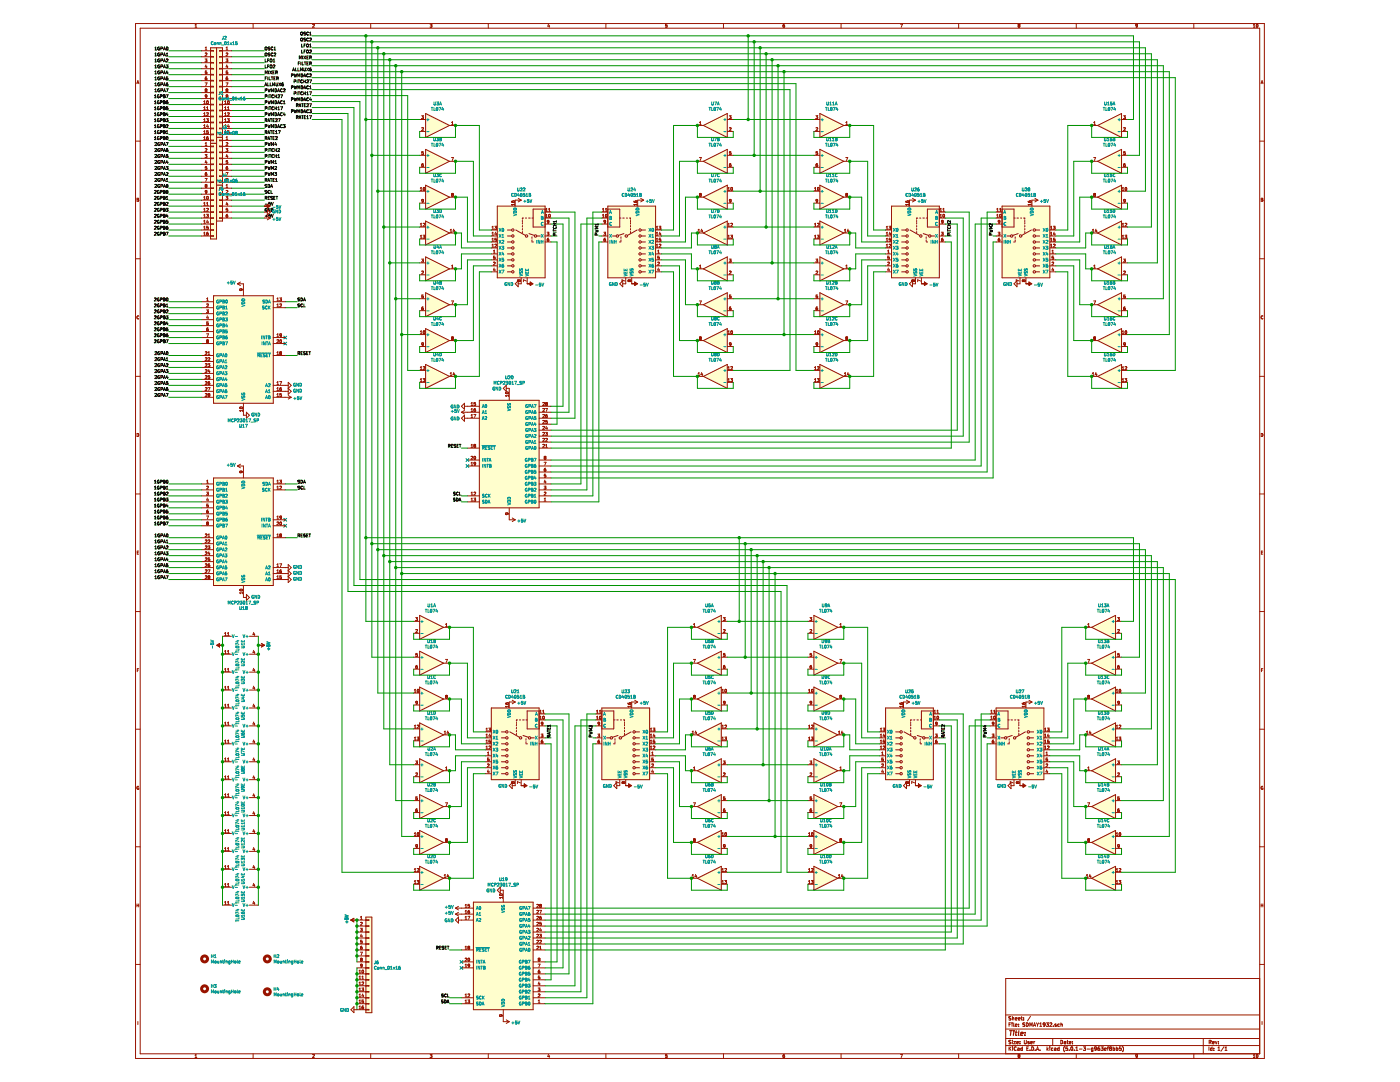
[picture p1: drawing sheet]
<svg xmlns="http://www.w3.org/2000/svg" width="279mm" height="216mm" viewBox="0 0 279 216" stroke-linecap="round" stroke-linejoin="round" font-family="sans-serif">
<g fill="#fffecd" stroke="#fffecd" stroke-width=".2">
<path d="M84.9 22.7l4.8 2.3-4.8 2.4z"/>
<path d="M84.9 29.8l4.8 2.4-4.8 2.4z"/>
<path d="M84.9 37l4.8 2.3-4.8 2.4z"/>
<path d="M84.9 44.1l4.8 2.4-4.8 2.4z"/>
<path d="M84.9 51.3l4.8 2.3-4.8 2.4z"/>
<path d="M84.9 58.4l4.8 2.4-4.8 2.4z"/>
<path d="M84.9 65.6l4.8 2.4-4.8 2.3z"/>
<path d="M84.9 72.7l4.8 2.4-4.8 2.4z"/>
<path d="M140.4 25l4.7-2.3v4.7z"/>
<path d="M140.4 32.2l4.7-2.4v4.8z"/>
<path d="M140.4 39.3l4.7-2.3v4.7z"/>
<path d="M140.4 46.5l4.7-2.4v4.8z"/>
<path d="M140.4 53.6l4.7-2.3v4.7z"/>
<path d="M140.4 60.8l4.7-2.4v4.8z"/>
<path d="M140.4 68l4.7-2.4v4.7z"/>
<path d="M140.4 75.1l4.7-2.4v4.8z"/>
<path d="M163.6 22.7l4.8 2.3-4.8 2.4z"/>
<path d="M163.6 29.8l4.8 2.4-4.8 2.4z"/>
<path d="M163.6 37l4.8 2.3-4.8 2.4z"/>
<path d="M163.6 44.1l4.8 2.4-4.8 2.4z"/>
<path d="M163.6 51.3l4.8 2.3-4.8 2.4z"/>
<path d="M163.6 58.4l4.8 2.4-4.8 2.4z"/>
<path d="M163.6 65.6l4.8 2.4-4.8 2.3z"/>
<path d="M163.6 72.7l4.8 2.4-4.8 2.4z"/>
<path d="M219.1 25l4.7-2.3v4.7z"/>
<path d="M219.1 32.2l4.7-2.4v4.8z"/>
<path d="M219.1 39.3l4.7-2.3v4.7z"/>
<path d="M219.1 46.5l4.7-2.4v4.8z"/>
<path d="M219.1 53.6l4.7-2.3v4.7z"/>
<path d="M219.1 60.8l4.7-2.4v4.8z"/>
<path d="M219.1 68l4.7-2.4v4.7z"/>
<path d="M219.1 75.1l4.7-2.4v4.8z"/>
<path d="M83.7 122.8l4.8 2.4-4.8 2.4z"/>
<path d="M83.7 129.9l4.8 2.4-4.8 2.4z"/>
<path d="M83.7 137.1l4.8 2.4-4.8 2.4z"/>
<path d="M83.7 144.3l4.8 2.3-4.8 2.4z"/>
<path d="M83.7 151.4l4.8 2.4-4.8 2.4z"/>
<path d="M83.7 158.6l4.8 2.3-4.8 2.4z"/>
<path d="M83.7 165.7l4.8 2.4-4.8 2.4z"/>
<path d="M83.7 172.9l4.8 2.3-4.8 2.4z"/>
<path d="M139.2 125.2l4.8-2.4v4.8z"/>
<path d="M139.2 132.3l4.8-2.4v4.8z"/>
<path d="M139.2 139.5l4.8-2.4v4.8z"/>
<path d="M139.2 146.6l4.8-2.3v4.7z"/>
<path d="M139.2 153.8l4.8-2.4v4.8z"/>
<path d="M139.2 160.9l4.8-2.3v4.7z"/>
<path d="M139.2 168.1l4.8-2.4v4.8z"/>
<path d="M139.2 175.2l4.8-2.3v4.7z"/>
<path d="M162.4 122.8l4.8 2.4-4.8 2.4z"/>
<path d="M162.4 129.9l4.8 2.4-4.8 2.4z"/>
<path d="M162.4 137.1l4.8 2.4-4.8 2.4z"/>
<path d="M162.4 144.3l4.8 2.3-4.8 2.4z"/>
<path d="M162.4 151.4l4.8 2.4-4.8 2.4z"/>
<path d="M162.4 158.6l4.8 2.3-4.8 2.4z"/>
<path d="M162.4 165.7l4.8 2.4-4.8 2.4z"/>
<path d="M162.4 172.9l4.8 2.3-4.8 2.4z"/>
<path d="M217.9 125.2l4.7-2.4v4.8z"/>
<path d="M217.9 132.3l4.7-2.4v4.8z"/>
<path d="M217.9 139.5l4.7-2.4v4.8z"/>
<path d="M217.9 146.6l4.7-2.3v4.7z"/>
<path d="M217.9 153.8l4.7-2.4v4.8z"/>
<path d="M217.9 160.9l4.7-2.3v4.7z"/>
<path d="M217.9 168.1l4.7-2.4v4.8z"/>
<path d="M217.9 175.2l4.7-2.3v4.7z"/>
<path d="M99.2 41.1h9.6v14.3h-9.6z" fill-rule="evenodd"/>
<path d="M95.7 79.9h11.9v21.4h-11.9z" fill-rule="evenodd"/>
<path d="M121.3 41.1h9.5v14.3h-9.5z" fill-rule="evenodd"/>
<path d="M177.9 41.1h9.6v14.3h-9.6z" fill-rule="evenodd"/>
<path d="M200 41.1h9.5v14.3h-9.5z" fill-rule="evenodd"/>
<path d="M98.1 141.3h9.5v14.3h-9.5z" fill-rule="evenodd"/>
<path d="M94.5 180h11.9v21.5h-11.9z" fill-rule="evenodd"/>
<path d="M120.1 141.3h9.5v14.3h-9.5z" fill-rule="evenodd"/>
<path d="M176.7 141.3h9.6v14.3h-9.6z" fill-rule="evenodd"/>
<path d="M198.8 141.3h9.5v14.3h-9.5z" fill-rule="evenodd"/>
<path d="M42.6 95.4h11.9v21.4h-11.9z" fill-rule="evenodd"/>
<path d="M42.6 59h11.9v21.5h-11.9z" fill-rule="evenodd"/>
<path d="M43.2 9.5h1.2v17.9h-1.2z" fill-rule="evenodd"/>
<path d="M43.2 27.4h1.2v9.6h-1.2z" fill-rule="evenodd"/>
<path d="M43.2 37h1.2v7.1h-1.2z" fill-rule="evenodd"/>
<path d="M42 9.5h1.2v19.1h-1.2z" fill-rule="evenodd"/>
<path d="M42 28.6h1.2v19.1h-1.2z" fill-rule="evenodd"/>
<path d="M73 183h1.2v19.1h-1.2z" fill-rule="evenodd"/>
</g>
<g fill="none" stroke="#981200" stroke-width=".2">
<path d="M27 4.7h225.3v206.5h-225.3zM27.3 16.7l.2-.6 .2 .6M27.4 16.5h.3M28 5.6h223.4v204.7h-223.4zM38.9 5.4h.4M38.9 5l.2-.2v.6M40.2 10.1h1.8M40.2 11.3h1.8M40.2 12.5h1.8M40.2 13.7h1.8M40.2 14.9h1.8M40.2 16.1h1.8"/>
<path d="M40.2 17.3h1.8M40.2 18.5h1.8M40.2 19.7h1.8M40.9 11.8h.4l-.2 .2 .2 .3h-.4M40.9 16.5h.4l-.2 .6M40.9 15.6h.4l-.1 .3h-.2zM40.9 10h.4M40.9 17.8l.2-.1 .2 .1M40.9 9.5l.2-.1v.6M40.9 17.8v.1M40.9 17.9l.2 .1M41 10.6h.2l.1 .1-.4 .5h.4"/>
<path d="M41 14.4h.2l.1 .2-.4 .1M41 10.6h-.1M41 14.4h-.1M41 15.6l-.1 .1M41.1 18l-.2 .1 .2 .2 .2-.1-.1-.2M41.1 18h.1M41.1 12.9l-.2 .5h.4M41.2 15.3l-.3 .3M41.2 13.2v.4M41.3 14.2h-.3l-.1 .2M41.3 19.2l-.3 .1v-.3h.3l-.1 .5h-.2M41.3 17.8v.1"/>
<path d="M41.3 17.9l-.1 .1M42 10.1h.6v.1h-.6M42 11.3h.6v.1h-.6M42 12.5h.6v.1h-.6M42 13.7h.6v.1h-.6M42 14.8h.6v.2h-.6M42 16h.6v.2h-.6M42 17.2h.6v.1h-.6M42 18.4h.6v.1h-.6M42 19.6h.6v.1h-.6M43.2 9.5v38.2h-1.2v-38.2h2.4v34.6h-1.2M44.4 10.1h-.6v.1h.6"/>
<path d="M44.4 11.3h-.6v.1h.6M44.4 12.5h-.6v.1h.6M44.4 13.7h-.6v.1h.6M44.4 14.8h-.6v.2h.6M44.4 16h-.6v.2h.6M44.4 17.2h-.6v.1h.6M44.4 18.4h-.6v.1h.6M44.4 19.6h-.6v.1h.6M44.4 10.1h1.8M44.4 11.3h1.8M44.4 12.5h1.8M44.4 13.7h1.8"/>
<path d="M44.4 14.9h1.8M44.4 16.1h1.8M44.4 17.3h1.8M44.4 18.5h1.8M44.4 19.7h1.8M45.1 11.8h.4l-.2 .2 .2 .3h-.4M45.1 12.3h.1M45.1 16.5h.4l-.3 .6M45.1 10.6h.2l.2 .1-.4 .5h.4M45.1 17.9l.1 .1M45.1 10h.4M45.1 9.5l.2-.1v.6"/>
<path d="M45.1 17.8v.1M45.1 17.8l.1-.1 .3 .1M45.2 18l-.1 .1 .1 .2 .3-.1-.2-.2M45.2 18h.1M45.3 12.9l-.2 .5h.4M45.4 13.2v.4M45.4 15.3h-.1a.37 .37 0 0 0-.1 .6h.2l.1-.2-.2-.1-.2 .1M45.4 14.2h-.2l-.1 .2h.2l.2 .2-.4 .1M45.5 17.8v.1M45.5 19.2l-.3 .1v-.3h.3l-.1 .5h-.2M45.5 17.9l-.2 .1M50.5 4.7v.9"/>
<path d="M62.4 4.9l.2-.1 .1 .2-.3 .4h.3M74 4.7v.9M85.8 5.4h.4M85.8 4.8h.4l-.2 .3h.2v.3M86.2 5.4h.1M97.4 4.7v.9M109.5 4.8l-.2 .4h.4M109.6 5v.4M120.9 4.7v.9M132.8 5.4h.1M132.8 5.4h.3M133.1 4.8h-.3v.3h.3v.3"/>
<path d="M133.1 5.4h.1M144.4 4.7v.9M156.3 5.2l.3-.1v.3M156.3 5.4h.1M156.3 5.4h.3M156.6 4.8l-.3 .2v.4M156.6 5.4h.1M167.9 4.7v.9M179.7 4.8h.4l-.3 .6M191.3 4.7v.9M203.3 5.1l-.1 .2 .3 .1M203.3 5.1h.1"/>
<path d="M203.4 5.1h.1M203.5 5.1h-.1M203.5 5.1h.1M203.5 5v-.1l-.2-.1-.1 .1 .1 .2M203.5 5.1v.3M203.5 5v.1M203.5 5.4h.1M214.8 4.7v.9M226.9 5.4h-.2M226.9 5.4h.1M227 5.1l-.3 .1v-.3h.3l-.1 .5M238.3 4.7v.9"/>
<path d="M250.1 5l.2-.2v.6M250.1 5.4h.4M250.8 4.9l.1-.1a.28 .28 0 0 1 .2 .3 .28 .28 0 0 1-.3 .3zM251.7 16.7l.2-.6 .2 .6M251.7 16.5h.3M27 28.2h1M27.3 39.6l.4 .1-.1 .5h-.3zM27.3 39.8h.2M40.2 39.9h1.8M40.2 20.9h1.8M40.2 22.1h1.8M40.2 23.2h1.8"/>
<path d="M40.2 24.4h1.8M40.2 25.6h1.8M40.2 26.8h1.8M40.2 28h1.8M40.2 29.2h1.8M40.2 30.4h1.8M40.2 31.6h1.8M40.2 32.8h1.8M40.2 34h1.8M40.2 35.2h1.8M40.2 36.4h1.8M40.2 37.6h1.8"/>
<path d="M40.2 38.7h1.8M40.7 25.5h.3M40.7 23.1h.3M40.7 39.8h.3M40.7 20.7h.3M40.7 21.9h.3M40.7 24.3h.3M40.7 26.2l.1-.1v.6M40.7 26.7h.3M40.7 22.7l.1-.2v.6M40.7 27.9h.3M40.7 20.3l.1-.2v.6"/>
<path d="M40.7 21.5l.1-.2v.6M40.7 23.9l.1-.2v.6M40.7 25l.1-.1v.6M40.7 27.4l.1-.1v.6M40.7 39.4l.1-.2v.6M40.9 30.8h.4l-.2 .3 .2 .2-.4 .1M40.9 35.6h.4l-.2 .6M40.9 36.9l.2-.1 .2 .1M40.9 29.1h.4M40.9 28.6l.2-.1v.6M40.9 36.9h.1M40.9 33.8h.1"/>
<path d="M40.9 36.9l.2 .2M41 29.7l.2-.1 .1 .2-.4 .4h.4M41 29.7h-.1M41.1 37.1l-.2 .1 .2 .2 .2-.1-.1-.2M41.1 37.1h.1M41.1 32l-.2 .4h.4M41.2 23.7h.4l-.2 .2 .2 .3-.4 .1M41.2 24.2v.1M41.2 22.6l.3-.1 .1 .2-.4 .4h.4M41.2 21.5l.2-.2v.6M41.2 34.4h-.1a.37 .37 0 0 0 0 .6h.1l.1-.2-.1-.2-.3 .2M41.2 21.9h.4"/>
<path d="M41.2 32.2v.4M41.3 33.2h-.3l-.1 .3 .4 .1-.1 .2h-.2M41.3 38.3h-.3v-.2h.3l-.1 .4-.2 .1M41.3 20.2a.31 .31 0 0 0-.1 .3 .31 .31 0 0 0 .2 .2l.2-.2-.1-.3M41.3 39.2h.1a.27 .27 0 0 1 .2 .3 .27 .27 0 0 1-.3 .2zM41.3 36.9h.1M41.3 36.9l-.1 .2M41.3 20.1h.2M41.3 20.1v.1M41.4 24.9l-.2 .4h.4M41.5 20.1v.1M41.5 25.1v.4"/>
<path d="M41.5 27.3l-.3 .2 .1 .3h.2v-.3l-.3 .1M41.5 26.1h-.2l-.1 .3 .3-.1 .1 .3h-.4M42 23.2h.6v.1h-.6M42 30.3h.6v.2h-.6M42 20.8h.6v.1h-.6M42 22h.6v.1h-.6M42 24.4h.6v.1h-.6M42 25.6h.6v.1h-.6M42 26.8h.6v.1h-.6M42 28h.6v.1h-.6M42 29.1h.6v.2h-.6M42 31.5h.6v.2h-.6"/>
<path d="M42 32.7h.6v.1h-.6M42 33.9h.6v.1h-.6M42 35.1h.6v.1h-.6M42 36.3h.6v.1h-.6M42 37.5h.6v.1h-.6M42 38.7h.6v.1h-.6M42 39.9h.6v.1h-.6M42 28.6h1.2M43.2 27.4h1.2M43.2 37h1.2M44.4 23.2h-.6v.1h.6M44.4 30.3h-.6v.2h.6"/>
<path d="M44.4 39.9h1.8M44.4 26.8h-.6v.1h.6M44.4 20.8h-.6v.1h.6M44.4 22h-.6v.1h.6M44.4 24.4h-.6v.1h.6M44.4 25.6h-.6v.1h.6M44.4 28h-.6v.1h.6M44.4 29.1h-.6v.2h.6M44.4 31.5h-.6v.2h.6M44.4 32.7h-.6v.1h.6M44.4 33.9h-.6v.1h.6M44.4 35.1h-.6v.1h.6"/>
<path d="M44.4 36.3h-.6v.1h.6M44.4 37.5h-.6v.1h.6M44.4 38.7h-.6v.1h.6M44.4 39.9h-.6v.1h.6M44.4 20.9h1.8M44.4 22.1h1.8M44.4 23.2h1.8M44.4 24.4h1.8M44.4 25.6h1.8M44.4 26.8h1.8M44.4 28h1.8M44.4 29.2h1.8"/>
<path d="M44.4 30.4h1.8M44.4 31.6h1.8M44.4 32.8h1.8M44.4 34h1.8M44.4 35.2h1.8M44.4 36.4h1.8M44.4 37.6h1.8M44.4 38.7h1.8M44.8 25.5h.4M44.8 23.1h.4M44.8 20.3l.2-.2v.6M44.8 21.5l.2-.2v.6"/>
<path d="M44.8 22.7l.2-.2v.6M44.8 23.9l.2-.2v.6M44.8 25l.2-.1v.6M44.8 26.2l.2-.1v.6M44.8 20.7h.4M44.8 21.9h.4M44.8 24.3h.4M44.8 26.7h.4M45.1 29.6h.4l-.2 .3 .2 .2-.4 .1M45.1 39.2h.4l-.2 .2 .2 .3h-.4M45.1 34.4h.4l-.3 .6M45.1 38.1l.2-.1 .2 .2-.4 .4h.4"/>
<path d="M45.1 37.4h.4M45.1 27.4l.2-.1v.6M45.1 37l.2-.2v.6M45.1 28.5h.2l.2 .1-.4 .5h.4M45.1 27.9h.4M45.2 35.9l-.1-.1 .1-.2 .3 .1-.2 .2M45.2 35.9l-.1 .2h.3M45.2 35.9h.1M45.3 30.8l-.2 .4h.4M45.3 35.9l.2 .2M45.4 23.7h.4l-.2 .2 .2 .1-.1 .2M45.4 24.2v.1"/>
<path d="M45.4 33.2h-.1a.37 .37 0 0 0-.1 .6h.2l.1-.2-.2-.1-.2 .1M45.4 21.5l.2-.2v.6M45.4 31v.4M45.4 21.9h.4M45.4 24.3h.3M45.4 32h-.2l-.1 .3h.2l.2 .2-.4 .1M45.5 20.2l.1-.1a.27 .27 0 0 1 .2 .3 .27 .27 0 0 1-.3 .2zM45.5 36.1h-.1M45.6 24.9l-.2 .4h.4M45.7 22.5v.1M45.7 22.5l-.3 .1M45.7 25.1v.4"/>
<path d="M45.7 26.3v.1M45.7 26.1h-.3v.3l.3-.1M45.7 22.6v.2l-.3 .3h.4M45.7 26.4v.2h-.3M45.7 24.2v.1M83.7 26.2h1.2M83.7 23.8h1.2M83.7 31h1.2M83.7 33.4h1.2M83.7 38.1h1.2M83.9 38h.3M83.9 37.6l.2-.2v.6"/>
<path d="M84.1 23.1h.4l-.2 .2 .2 .1v.2M84.1 23.6l.4 .1M84.2 25.5h.2l.1 .1-.4 .5h.4M84.2 33l.3-.1v.3M84.2 33.2h.1M84.2 33.2h.3M84.2 32.7v.5M84.3 32.7h-.1M84.5 32.6l-.2 .1M84.5 30.2h-.3v.3h.2l.1 .2-.3 .1M84.5 23.6v.1M84.5 33.2h.1"/>
<path d="M84.5 37.5l.1-.1a.27 .27 0 0 1 .2 .3 .27 .27 0 0 1-.3 .2zM84.9 22.7l4.8 2.3-4.8 2.4zM84.9 29.8l4.8 2.4-4.8 2.4zM84.9 37l4.8 2.3-4.8 2.4zM89.7 25h1.2M89.7 32.2h1.2M89.7 39.3h1.2M90.1 31.4h.4l-.3 .6M90.1 24.9h.4M90.1 24.5l.2-.2v.6M90.1 38.7l.1 .2M90.1 38.7h.1"/>
<path d="M90.1 38.7l.1-.1 .3 .1M90.2 38.9l-.1 .1 .1 .2 .3-.1-.1-.2M90.2 38.9h.2M90.5 38.7h.1M90.5 38.7l-.1 .2M103.4 39.6l.6 .3M104 39.9h-1.2v1.2M104 39.9l-.6 .4M127.9 39.6l.6 .3M128.5 39.9h-1.2v1.2M128.5 39.9l-.6 .4M139.2 25h1.2"/>
<path d="M139.2 32.2h1.2M139.2 39.3h1.2M139.6 31.4h.4l-.3 .6M139.6 24.9h.3M139.6 38.7l.1-.1 .2 .1M139.6 24.5l.2-.2v.6M139.6 38.7v.1M139.6 38.7h.1M139.6 38.8h.1M139.7 38.8v.1M139.7 38.9h.1M139.7 38.9l-.1 .1 .1 .2 .2-.1-.1-.2"/>
<path d="M139.9 38.8l-.1 .1M139.9 38.8h.1M139.9 38.7h.1M139.9 38.7v.1M140.4 25l4.7-2.3v4.7zM140.4 32.2l4.7-2.4v4.8zM140.4 39.3l4.7-2.3v4.7zM145.1 26.2h1.2M145.1 23.8h1.2M145.1 31h1.2M145.1 33.4h1.2M145.1 38.1h1.2"/>
<path d="M145.3 38h.3M145.3 37.6l.2-.2v.6M145.5 23.1h.4l-.2 .2 .2 .3-.3 .1M145.5 23.6l.1 .1M145.6 25.5h.2l.1 .1-.4 .5h.4M145.6 39.8h.3l-.1 .3h-.2zM145.8 32.6h-.1a.37 .37 0 0 0 0 .6h.1l.1-.2-.1-.1-.2 .1M145.9 30.2h-.3v.3h.2l.1 .2-.3 .1M145.9 37.5l.1-.1a.27 .27 0 0 1 .2 .3 .27 .27 0 0 1-.3 .2zM162.4 26.2h1.2M162.4 23.8h1.2M162.4 31h1.2"/>
<path d="M162.4 33.4h1.2M162.4 38.1h1.2M162.6 38h.3M162.6 37.6l.1-.2v.6M162.8 23.1h.4l-.2 .2 .2 .1v.2M162.8 23.6l.3 .1M162.8 25.5h.3l.1 .1-.4 .5h.4M162.8 33l.3-.1 .1 .3M162.9 33.2h.1M162.9 33.2h.2M162.9 32.7v.5M163 32.7h-.1"/>
<path d="M163.1 32.6l-.1 .1M163.2 30.2h-.3l-.1 .3h.3l.1 .2-.4 .1M163.2 23.6l-.1 .1M163.2 33.2h-.1M163.2 37.5l.1-.1a.27 .27 0 0 1 .2 .3 .27 .27 0 0 1-.3 .2zM163.6 22.7l4.8 2.3-4.8 2.4zM163.6 29.8l4.8 2.4-4.8 2.4zM163.6 37l4.8 2.3-4.8 2.4zM168.4 25h1.2M168.4 32.2h1.2M168.4 39.3h1.2M168.8 31.4h.4l-.3 .6"/>
<path d="M168.8 24.9h.4M168.8 38.7l.1-.1 .3 .1M168.8 24.5l.2-.2v.6M168.8 38.7l.1 .2M168.8 38.7h.1M168.9 38.9h.1M168.9 38.9l-.1 .1 .1 .2 .3-.1-.2-.2M169.2 38.7h.1M169.2 38.7l-.2 .2M182.1 39.6l.6 .3M182.7 39.9h-1.2v1.2M182.7 39.9l-.6 .4"/>
<path d="M206.5 39.6l.6 .3M207.1 39.9h-1.2v1.2M207.1 39.9l-.6 .4M217.9 25h1.2M217.9 32.2h1.2M217.9 39.3h1.2M218.3 31.4h.4l-.3 .6M218.3 24.9h.3M218.3 38.7l.1-.1 .2 .1M218.3 24.5l.2-.2v.6M218.3 38.7v.1M218.3 38.7h.1"/>
<path d="M218.3 38.8h.1M218.3 38.8l.1 .1M218.4 38.9h.1M218.4 38.9l-.1 .1 .1 .2 .2-.1-.1-.2M218.6 38.8l-.1 .1M218.6 38.8h.1M218.6 38.7h.1M218.6 38.7v.1M219.1 25l4.7-2.3v4.7zM219.1 32.2l4.7-2.4v4.8zM219.1 39.3l4.7-2.3v4.7zM223.8 26.2h1.2"/>
<path d="M223.8 23.8h1.2M223.8 31h1.2M223.8 33.4h1.2M223.8 38.1h1.2M224 38h.3M224 37.6l.1-.2v.6M224.2 23.1h.4l-.2 .2 .2 .3h-.4M224.2 25.5h.3l.1 .1-.4 .5h.4M224.3 39.8h.3l-.1 .3h-.2zM224.5 32.6h-.1a.37 .37 0 0 0 0 .6h.1l.1-.2-.1-.1-.3 .1M224.6 30.2h-.3l-.1 .3h.3l.1 .2-.4 .1M224.6 37.5l.1-.1a.27 .27 0 0 1 .2 .3 .27 .27 0 0 1-.3 .2z"/>
<path d="M251.4 28.2h.9M251.7 39.8h.2M251.9 39.8l.1-.2h-.3v.6l.3-.1M251.9 39.8l.1 .3M27 51.6h1M40.2 42.3h1.8M40.2 43.5h1.8M40.2 41.1h1.8M40.2 47.1h1.8M40.2 45.9h1.8M40.2 44.7h1.8M40.7 44.6h.3"/>
<path d="M40.7 46.9h.3M40.7 43.4h.3M40.7 42.2h.3M40.7 45.7h.3M40.7 40.5l.1-.1v.6M40.7 41.7l.1-.1v.6M40.7 42.9l.1-.1v.6M40.7 44.1l.1-.1v.6M40.7 45.3l.1-.2v.6M40.7 46.5l.1-.2v.6M40.7 41h.3M41.2 42.8h.4l-.2 .2 .2 .3h-.4"/>
<path d="M41.2 41.6h.3l.1 .1-.4 .5h.4M41.2 40.5l.2-.1v.6M41.2 41h.4M41.2 59.6l.2-.1v.5M41.4 43.9l-.2 .4h.4M41.5 46.3l-.3 .3 .1 .3h.2v-.3l-.3 .1M41.5 44.2v.4M41.5 45.1h-.2l-.1 .3h.3l.1 .2-.4 .1M42 47h.6v.1h-.6M42 41.1h.6v.1h-.6M42 42.3h.6v.1h-.6M42 43.5h.6v.1h-.6"/>
<path d="M42 44.6h.6v.2h-.6M42 45.8h.6v.2h-.6M42.6 59h11.9v21.5h-11.9zM44.4 42.3h1.8M44.4 43.5h1.8M44.4 41.1h1.8M44.4 41.1h-.6v.1h.6M44.4 42.3h-.6v.1h.6M44.4 43.5h-.6v.1h.6M45.3 40.4l-.2 .4h.4M45.4 42.8h-.1a.37 .37 0 0 0-.1 .6l.2-.1 .1-.2-.2-.1-.2 .1M45.4 40.6v.4"/>
<path d="M45.4 41.6h-.2l-.1 .3 .2-.1 .2 .3h-.4M47.4 56.6h1.2v2.4M47.4 56.6l.6 .4M48 56.3l-.6 .3M48.1 57.6l.1 .3-.3 .1v-.4l.5 .1v.2M52.8 42.3h.5M52.8 43.5h1.1M53.3 41.7l.6 .6-.6 .6zM53.3 43.2l.6 .3M53.9 43.5l-.6 .4M55.3 59.6l.1-.1v.5M55.8 59.5h.4l-.2 .2h.1"/>
<path d="M56.1 59.7h.1M56.1 59.7v.3h-.3M83.7 40.5h1.2M83.7 45.3h1.2M83.7 47.7h1.2M83.7 54.8h1.2M83.7 52.5h1.2M83.7 59.6h1.2M83.9 44.7l.2-.1v.5M83.9 47.1l.2-.2v.6M83.9 45.1h.3M83.9 47.5h.3"/>
<path d="M84.1 51.7h.4l-.2 .2 .2 .1M84.2 40.1v-.3h.3l-.1 .6M84.2 40.1h.1M84.2 40.4h.1M84.2 40.1h.3M84.4 40.4h-.1M84.4 46.9h.4l-.2 .3 .2 .2-.4 .1M84.5 54.1h-.3M84.5 54.1h.1M84.5 52h.1M84.5 59.1h.1M84.5 52v.3l-.4-.1"/>
<path d="M84.5 54.1v.3l-.4 .3h.4M84.5 59.1v.3h-.3M84.5 44.6h.2l.1 .1-.4 .4h.4M84.5 44.6h.1M84.5 40.1h.1M84.5 58.9h-.3v.2h.3M84.5 40v.1M84.9 44.1l4.8 2.4-4.8 2.4zM84.9 51.3l4.8 2.3-4.8 2.4zM84.9 58.4l4.8 2.4-4.8 2.4zM89.7 46.5h1.2M89.7 53.6h1.2"/>
<path d="M89.8 46.3h.4M89.8 45.9l.2-.2v.6M90.1 53.1l.2-.2v.6M90.1 53.5h.4M90.6 45.7l-.2 .4h.4M90.7 45.9v.4M98.1 47.1h1.1M98.1 48.3h1.1M98.1 54.2h1.1M98.1 53.1h1.1M98.1 51.9h1.1M98.1 50.7h1.1"/>
<path d="M98.1 49.5h1.1M98.1 45.9h1.1M98.2 46.9h.3M98.2 49.3h.3M98.2 45.3l.2-.2v.6M98.2 46.5l.2-.2v.6M98.2 47.7l.2-.2v.6M98.2 48.9l.2-.2v.6M98.2 45.7h.3M98.2 48.1h.3M98.5 50.5h.3M98.5 50.1l.2-.2v.6"/>
<path d="M98.5 51.4h.3v.2h-.3M98.5 52.3h.2l.1 .2-.4 .4h.4M98.5 52.3v.1M98.5 51.4h.1M98.6 53.5l-.1 .4h.3M98.7 45.1h.4l-.2 .3 .2 .2-.3 .1M98.7 45.7h.1M98.8 48.8l.2-.1 .1 .2-.4 .4h.4M98.8 53.7v.4M98.8 51.1h-.3v.3M98.9 46.3l-.1 .4h.3M99 46.5v.4"/>
<path d="M99.1 47.5h-.3v.3h.2l.1 .2-.3 .1M99.2 41.1h9.6v14.3h-9.6zM101.3 47.1h.8M101.3 48.3h.8M101.3 54.2h.8M101.3 53.1h.8M101.3 51.9h.8M101.3 50.7h.8M101.3 49.5h.8M101.3 45.9h.8M102.1 40.1v.2M102.1 40.3h.1"/>
<path d="M102.6 40.1h.1M102.6 40.1h-.3l.1 .3M102.6 40.1v.3l-.5-.1M102.7 40.6v.4M102.7 40.8h-.6l.1 .2M102.8 56.6l.6-.6v1.2zM102.9 45.9l1.9 1.1M103.5 56l-.1-.1-.1 .1 .1 .2 .1-.1M103.5 56.1l.3 .1M103.5 56l.3-.1v.3M103.5 56v.1M103.8 56.2h.1"/>
<path d="M104 55.4v1.2h-.6M104.3 44v.2M104.3 44.4v.3M104.3 45v.3M104.3 45.6v.3M104.3 46.2v.3M104.5 43.5h-.2v.3M104.8 43.5h.3M105.1 56.1l-.6-.3v.4M105.2 55.4v1.2M105.5 43.5h.3M105.6 46.6l1 .4"/>
<path d="M106.2 43.5h.2M106.2 48.3h.3M106.2 47.3v.3M106.2 47.9v.3M107.1 47.1h.7M108.8 41.7h-2.4v3.6h2.4M108.8 42.3h1.2M108.8 43.5h1.2M108.8 47.1h1.2M108.8 48.3h1.2M108.8 44.7h1.2M108.9 43.4h.4"/>
<path d="M108.9 41.7l.2-.1v.6M108.9 42.9l.2-.1v.6M108.9 42.2h.4M109.2 46.3h.3l-.2 .3 .2 .2-.3 .1M109.2 47.8h.3v.3h-.2zM109.2 47.8v.1M109.5 47.5l-.3 .3M109.5 41.7l.2-.1v.6M109.5 42.2h.3M109.5 42.8a.31 .31 0 0 0 0 .3 .31 .31 0 0 0 .2 .3M109.5 44.2l-.2 .1-.1-.3 .3 .1v.4l-.2 .1M109.6 42.8a.33 .33 0 0 1 .1 .5"/>
<path d="M109.6 42.8h-.1M109.7 43.3v.1M120.1 42.3h1.2M120.1 43.5h1.2M120.1 47.1h1.2M120.1 48.3h1.2M120.1 44.7h1.2M120.2 43.4h.4M120.2 42.2h.4M120.2 41.7l.2-.1v.6M120.2 42.9l.2-.1v.6M120.5 46.3h.4l-.2 .3 .2 .2-.4 .1"/>
<path d="M120.5 47.8h.3v.3h-.2zM120.6 47.8l-.1 .1M120.8 47.5l-.3 .3M120.8 42.2h.4M120.8 41.7l.2-.1v.6M120.9 44.2l-.3 .1v-.3l.3 .1-.1 .4-.2 .1M120.9 42.8h.1a.27 .27 0 0 1 .2 .3 .27 .27 0 0 1-.3 .2zM120.9 42.8h.1M121.3 41.7h2.4v3.6h-2.4M121.3 41.1h9.5v14.3h-9.5zM122.3 47.1h.7M123.6 48.3h.3"/>
<path d="M123.7 43.5h.2M123.7 56.6l.6-.6v1.2zM123.9 47.3v.3M123.9 47.9v.3M124.3 43.5h.3M124.5 46.6l-1.1 .4M124.7 56.1l-.6-.3v.4M124.9 55.4v1.2h-.6M125 43.5h.2M125.6 56l-.1-.1-.2 .1 .1 .2 .2-.1M125.6 56l.1-.1 .2 .1-.1 .2-.2-.1M125.6 56v.1"/>
<path d="M125.6 43.5h.2v.3M125.8 44v.2M125.8 44.4v.3M125.8 45v.3M125.8 45.6v.3M125.8 46.2v.3M126.1 55.4v1.2M126.5 40.1l.3 .3M126.8 40.1v.3M126.8 40.1h.2l.1 .2-.3 .1M126.8 40.1h.1M126.8 40.4h.1"/>
<path d="M127.1 40.8h-.6l.2 .2M127.1 40.6v.4M127.1 45.9l-1.9 1.1M128 47.1h.8M128 48.3h.8M128 54.2h.8M128 53.1h.8M128 51.9h.8M128 50.7h.8M128 49.5h.8M128 45.9h.8M130.8 47.1h1.2"/>
<path d="M130.8 48.3h1.2M130.8 54.2h1.2M130.8 53.1h1.2M130.8 51.9h1.2M130.8 50.7h1.2M130.8 49.5h1.2M130.8 45.9h1.2M131 46.9h.3M131 49.3h.3M131 45.7h.3M131 48.1h.3M131 45.3l.1-.2v.6"/>
<path d="M131 46.5l.1-.2v.6M131 47.7l.1-.2v.6M131 48.9l.1-.2v.6M131.3 50.5h.3M131.3 50.1l.1-.2v.6M131.3 51.4h.2l.1 .2h-.3M131.3 52.3h.2l.1 .2-.4 .4h.4M131.3 52.3v.1M131.3 51.4h.1M131.4 53.5l-.1 .4h.3M131.5 45.1h.4l-.2 .3 .2 .2-.4 .1M131.5 45.7h.1"/>
<path d="M131.5 48.8l.3-.1 .1 .2-.4 .4h.4M131.5 53.7v.4M131.6 51.1h-.3v.3M131.7 46.3l-.2 .4h.4M131.8 46.5v.4M131.9 47.5h-.3l-.1 .3h.3l.1 .2-.4 .1M139.2 46.5h1.2M139.2 53.6h1.2M139.3 46.3h.4M139.3 45.9l.2-.2v.6M139.6 53.1l.2-.2v.6M139.6 53.5h.3"/>
<path d="M140 45.7l-.1 .4h.4M140.2 45.9v.4M140.4 46.5l4.7-2.4v4.8zM140.4 53.6l4.7-2.3v4.7zM145.1 40.5h1.2M145.1 45.3h1.2M145.1 47.7h1.2M145.1 54.8h1.2M145.1 52.5h1.2M145.1 59.6h1.2M145.3 45.1h.3M145.3 47.5h.3"/>
<path d="M145.3 47.1l.2-.2v.6M145.3 44.7l.2-.1v.5M145.5 51.7h.4l-.2 .2 .2 .3h-.4M145.6 54.1h.2l.1 .2-.4 .4h.4M145.8 46.9h.4l-.2 .3h.1M145.9 58.9h-.3v.2h.2l.1 .2-.3 .1M145.9 40.1l-.3 .3M145.9 40v.1M146.1 44.6h-.3M146.1 44.6h.1M146.1 47.2h.1M146.2 44.6v.2l-.4 .3h.4"/>
<path d="M146.2 47.2l-.1 .3h-.3M162.4 40.5h1.2M162.4 45.3h1.2M162.4 47.7h1.2M162.4 54.8h1.2M162.4 52.5h1.2M162.4 59.6h1.2M162.6 45.1h.3M162.6 47.5h.3M162.6 44.7l.1-.1v.5M162.6 47.1l.1-.2v.6M162.8 51.7h.4l-.2 .2 .1 .1"/>
<path d="M162.9 40.1v-.3h.2v.6M162.9 40.1h.1M162.9 40.4h.1M162.9 40.1h.2M163.1 40.4h-.1M163.1 46.9h.4l-.2 .3 .2 .2-.4 .1M163.1 54.1h-.3M163.1 54.1h.1M163.1 52h.1M163.1 59.1h.1M163.2 44.6h.2l.1 .1-.4 .4h.4M163.2 54.1v.3l-.4 .3h.4"/>
<path d="M163.2 52l-.1 .3-.3-.1M163.2 58.9h-.3l-.1 .2h.3M163.2 59.1l-.1 .3h-.3M163.2 44.6h-.1M163.2 40.1h-.1M163.2 40v.1M163.6 44.1l4.8 2.4-4.8 2.4zM163.6 51.3l4.8 2.3-4.8 2.4zM163.6 58.4l4.8 2.4-4.8 2.4zM168.4 46.5h1.2M168.4 53.6h1.2M168.5 46.3h.4"/>
<path d="M168.5 45.9l.2-.2v.6M168.8 53.5h.4M168.8 53.1l.2-.2v.6M169.2 45.7l-.1 .4h.4M169.4 45.9v.4M176.7 47.1h1.2M176.7 48.3h1.2M176.7 54.2h1.2M176.7 53.1h1.2M176.7 51.9h1.2M176.7 50.7h1.2M176.7 49.5h1.2"/>
<path d="M176.7 45.9h1.2M176.9 46.9h.3M176.9 49.3h.3M176.9 45.7h.3M176.9 48.1h.3M176.9 45.3l.1-.2v.6M176.9 46.5l.1-.2v.6M176.9 47.7l.1-.2v.6M176.9 48.9l.1-.2v.6M177.2 50.5h.3M177.2 50.1l.1-.2v.6M177.2 51.4h.2l.1 .2h-.3"/>
<path d="M177.2 52.3h.2l.1 .2-.4 .4h.4M177.2 52.3v.1M177.2 51.4h.1M177.3 53.5l-.1 .4h.3M177.4 45.1h.4l-.2 .3 .2 .2-.4 .1M177.4 45.7h.1M177.4 48.8l.3-.1 .1 .2-.4 .4h.4M177.4 53.7v.4M177.5 51.1h-.3v.3M177.6 46.3l-.2 .4h.4M177.7 46.5v.4M177.7 47.5h-.2l-.1 .3h.3l.1 .2-.4 .1"/>
<path d="M177.9 41.1h9.6v14.3h-9.6zM180 47.1h.8M180 48.3h.8M180 54.2h.8M180 53.1h.8M180 51.9h.8M180 50.7h.8M180 49.5h.8M180 45.9h.8M180.8 40.1v.2M180.8 40.3h.1M181.3 40.1h-.3l.1 .3"/>
<path d="M181.3 40.1h.1M181.3 40.1l-.1 .3-.4-.1M181.4 40.8h-.6l.1 .2M181.4 40.6v.4M181.5 56.6l.6-.6v1.2zM181.6 45.9l1.9 1.1M182.2 56l-.1-.1-.2 .1 .2 .2 .1-.1M182.2 56.1l.2 .1M182.2 56l.2-.1 .1 .3M182.2 56v.1M182.5 56.2h-.1M182.7 55.4v1.2h-.6"/>
<path d="M182.9 44v.2M182.9 44.4v.3M182.9 45v.3M182.9 45.6v.3M182.9 46.2v.3M183.2 43.5h-.3v.3M183.5 43.5h.3M183.7 56.1l-.6-.3v.4M183.9 55.4v1.2M184.2 43.5h.3M184.2 46.6l1.1 .4M184.8 43.5h.3"/>
<path d="M184.8 48.3h.3M184.8 47.3v.3M184.8 47.9v.3M185.8 47.1h.7M187.5 41.7h-2.4v3.6h2.4M187.5 42.3h1.2M187.5 43.5h1.2M187.5 47.1h1.2M187.5 48.3h1.2M187.5 44.7h1.2M187.6 43.4h.3M187.6 42.2h.3"/>
<path d="M187.6 42.9l.2-.1v.6M187.6 41.7l.2-.1v.6M187.9 46.3h.3l-.2 .3 .2 .2-.3 .1M187.9 47.8h.3v.3h-.3zM187.9 47.8v.1M188.2 47.5l-.3 .3M188.2 42.2h.3M188.2 41.7l.1-.1v.6M188.2 44.2l-.3 .1v-.3l.3 .1-.1 .4-.2 .1M188.2 42.8a.31 .31 0 0 0-.1 .3 .31 .31 0 0 0 .3 .3M188.3 42.8a.33 .33 0 0 1 .1 .5M188.3 42.8h-.1"/>
<path d="M188.4 43.3v.1M198.8 42.3h1.2M198.8 43.5h1.2M198.8 47.1h1.2M198.8 48.3h1.2M198.8 44.7h1.2M198.9 43.4h.4M198.9 42.2h.4M198.9 41.7l.2-.1v.6M198.9 42.9l.2-.1v.6M199.2 46.3h.4l-.2 .3 .2 .2-.4 .1M199.2 47.8h.3v.3h-.2z"/>
<path d="M199.2 47.8v.1M199.5 47.5l-.3 .3M199.5 42.2h.3M199.5 41.7l.2-.1v.6M199.6 44.2l-.3 .1-.1-.3 .4 .1-.1 .4-.2 .1M199.6 42.8a.31 .31 0 0 0-.1 .3 .31 .31 0 0 0 .2 .3M199.6 42.8a.33 .33 0 0 1 .1 .5M199.6 42.8h.1M199.7 43.3v.1M200 41.7h2.4v3.6h-2.4M200 41.1h9.5v14.3h-9.5zM200.9 47.1h.8"/>
<path d="M202.3 48.3h.3M202.4 43.5h.2M202.4 56.6l.6-.6v1.2zM202.6 47.3v.3M202.6 47.9v.3M203 43.5h.3M203.2 46.6l-1.1 .4M203.4 56.1l-.6-.3v.4M203.6 55.4v1.2h-.6M203.7 43.5h.2M204.3 56l-.2-.1-.1 .1 .1 .2 .2-.1M204.3 56l.1-.1 .2 .1-.1 .2-.2-.1"/>
<path d="M204.3 56v.1M204.3 43.5h.2v.3M204.5 44v.2M204.5 44.4v.3M204.5 45v.3M204.5 45.6v.3M204.5 46.2v.3M204.8 55.4v1.2M205.2 40.1l.3 .3M205.5 40.1v.3M205.5 40.1h.2l.1 .2-.3 .1M205.5 40.1h.1"/>
<path d="M205.5 40.4h.1M205.8 40.8h-.6l.2 .2M205.8 40.6v.4M205.8 45.9l-1.9 1.1M206.7 47.1h.8M206.7 48.3h.8M206.7 54.2h.8M206.7 53.1h.8M206.7 51.9h.8M206.7 50.7h.8M206.7 49.5h.8M206.7 45.9h.8"/>
<path d="M209.5 47.1h1.2M209.5 48.3h1.2M209.5 54.2h1.2M209.5 53.1h1.2M209.5 51.9h1.2M209.5 50.7h1.2M209.5 49.5h1.2M209.5 45.9h1.2M209.7 46.9h.3M209.7 49.3h.3M209.7 45.7h.3M209.7 48.1h.3"/>
<path d="M209.7 46.5l.1-.2v.6M209.7 45.3l.1-.2v.6M209.7 47.7l.1-.2v.6M209.7 48.9l.1-.2v.6M209.9 50.5h.4M209.9 50.1l.2-.2v.6M210 52.3h.2M210 51.4h.2M210 52.3l-.1 .1M210 51.4h-.1M210.1 53.5l-.2 .4h.4M210.2 45.1h.4l-.2 .3 .2 .2-.4 .1"/>
<path d="M210.2 48.8l.3-.1 .1 .2-.4 .4h.4M210.2 52.3v.1M210.2 53.7v.4M210.2 51.4h.1M210.2 51.4v.3l-.3-.1M210.2 47.8h.3l.1 .2-.4 .1M210.2 52.4v.2l-.3 .3h.4M210.2 51.1h-.2l-.1 .3M210.2 47.8h.1M210.4 46.3l-.2 .4h.4M210.5 46.5v.4M210.5 47.5h-.3v.3"/>
<path d="M217.9 46.5h1.2M217.9 53.6h1.2M218 46.3h.3M218 45.9l.2-.2v.6M218.3 53.5h.3M218.3 53.1l.2-.2v.6M218.7 45.7l-.1 .4h.3M218.9 45.9v.4M219.1 46.5l4.7-2.4v4.8zM219.1 53.6l4.7-2.3v4.7zM223.8 40.5h1.2M223.8 45.3h1.2"/>
<path d="M223.8 47.7h1.2M223.8 54.8h1.2M223.8 52.5h1.2M223.8 59.6h1.2M224 45.1h.3M224 47.5h.3M224 44.7l.1-.1v.5M224 47.1l.1-.2v.6M224.2 51.7h.4l-.2 .2 .2 .3h-.4M224.3 54.1h.2l.1 .2-.4 .4h.4M224.3 59.1h.2l.1 .2-.4 .1M224.3 54.1h-.1"/>
<path d="M224.3 59.1h-.1M224.5 46.9h.4l-.2 .3h.1M224.6 58.9h-.3l-.1 .2M224.6 40.1l-.3 .3M224.6 40v.1M224.8 44.6h-.3M224.8 44.6h.1M224.8 47.2h.1M224.8 44.6v.2l-.3 .3h.4M224.8 47.2v.3h-.3M251.4 51.6h.9M252 40.1h.1"/>
<path d="M27 75.1h1M27.7 63.1a.28 .28 0 0 0-.4 .2 .28 .28 0 0 0 .4 .3M27.7 63.1h.1M40.2 79.3h2.4M40.2 76.9h2.4M40.2 60.2h2.4M40.2 61.4h2.4M40.2 78.1h2.4M40.2 70.9h2.4M40.2 67.4h2.4M40.2 68.5h2.4M40.2 72.1h2.4"/>
<path d="M40.2 73.3h2.4M40.2 74.5h2.4M40.2 75.7h2.4M40.2 62.6h2.4M40.2 63.8h2.4M40.2 65h2.4M40.2 66.2h2.4M41 73.8h.2l.1 .1-.4 .5h.4M41 72.6h.2l.1 .1-.4 .5h.4M41 70.2h.2l.1 .1-.4 .5h.4M41 71.4h.2l.1 .1-.4 .5h.4M41.2 61.8h.4l-.2 .3 .2 .2-.4 .1"/>
<path d="M41.2 66.6h.4l-.2 .6M41.2 60.7l.3-.1 .1 .2-.4 .4h.4M41.2 60h.4M41.2 76.2h-.2M41.2 75h-.2M41.2 78.6h-.2M41.2 77.4h-.2M41.2 75h.1M41.2 76.2h.1M41.2 77.4h.1M41.2 78.6h.1M41.3 75v.2l-.4 .3h.4"/>
<path d="M41.3 77.4v.2l-.4 .3h.4M41.3 78.6v.2l-.4 .3h.4M41.3 76.2v.1M41.3 76.3h.1M41.3 76.3l-.4 .4h.4M41.4 68.1l-.2-.2 .2-.1 .2 .1-.1 .2M41.4 68.1l-.2 .1 .2 .2 .2-.1-.1-.2M41.4 68.1h.1M41.4 63l-.2 .4h.4M41.5 72.6h.4l-.2 .2 .2 .3h-.4M41.5 77.3h.4l-.2 .6M41.5 65.4h-.1a.37 .37 0 0 0 0 .6h.1l.1-.2-.1-.2-.3 .2"/>
<path d="M41.5 70.3l.2-.1v.6M41.5 71.4h.3l.1 .1-.4 .5h.4M41.5 63.2v.4M41.5 70.8h.4M41.6 64.2h-.3l-.1 .3 .3-.1 .1 .3-.4 .1M41.7 78.8l-.2-.1 .2-.2 .2 .1-.1 .2M41.7 78.8l-.2 .1 .2 .2 .2-.1-.1-.2M41.7 78.8h.1M41.7 73.7l-.2 .5h.4M41.8 76.1l-.3 .3 .1 .3h.2v-.3l-.3 .1M41.8 74v.4M41.8 75h-.2l-.1 .2h.3l.1 .2-.4 .1"/>
<path d="M54.5 79.3h3.6M54.5 76.9h3M54.5 60.2h2.4M54.5 61.4h2.4M54.5 78.1h3M54.5 70.9h2.4M54.5 67.4h2.4M54.5 68.5h2.4M55.3 77.5l.1-.2v.6M55.3 61.2h.3M55.3 60h.3M55.3 67.2h.3"/>
<path d="M55.3 60.8l.1-.2v.6M55.3 66.8l.1-.2v.6M55.3 70.3l.1-.1v.6M55.3 76.3l.1-.2v.6M55.3 78.7l.1-.2v.6M55.3 79.1h.3M55.3 77.9h.3M55.3 76.7h.3M55.3 70.8h.3M55.3 67.8h.2l.1 .2-.4 .4h.4M55.3 67.8v.1M55.8 76.1h.4l-.2 .6"/>
<path d="M55.8 60.7l.3-.1 .1 .2-.4 .4h.4M55.8 77.7l.3-.1v.3M55.8 79.1h.3M55.9 70.4l.1-.2 .1 .2M55.9 66.7v.3l.3-.1M55.9 77.9h.1M55.9 70.4h.1M55.9 66.6h.2M55.9 77.9h.2M55.9 66.6v.1M55.9 67.8h.1a.27 .27 0 0 1 .2 .3 .27 .27 0 0 1-.3 .2zM56 70.4l-.2 .2 .2 .2 .2-.1-.1-.3"/>
<path d="M56 70.4h.1M56.1 67.2h-.2M56.1 67.1v.1M56.1 77.3l-.2 .2v.4M56.1 70.4h.1M56.1 66.6v.1M56.1 78.5h-.2l-.1 .3h.3v.3M56.1 66.7v.4M56.1 79.1h.1M56.1 77.9h.1M57.5 78.9l.6 .4M57.5 76.3l.6 .6-.6 .6 .6 .6-.6 .6z"/>
<path d="M58.1 79.3l-.6 .3M83.7 62h1.2M83.7 66.8h1.2M83.7 69.1h1.2M83.7 73.9h1.2M83.7 76.3h1.2M83.9 66.2l.2-.2v.6M83.9 73.3l.2-.1v.6M83.9 75.7l.2-.2v.6M83.9 66.6h.3M83.9 73.8h.3M83.9 76.1h.3"/>
<path d="M84.2 68.5v.2h.3M84.2 61.5v.1M84.2 61.5h.3M84.2 61.5h.1M84.2 68.4h.3M84.2 68.4v.1M84.4 75.5h.4l-.2 .3 .2 .2-.4 .1M84.5 61.2h-.2a.37 .37 0 0 0 0 .6l.2-.1v-.2M84.5 73.2h.2l.1 .1-.4 .5h.4M84.5 61.5h.1M84.5 68.4v.1M84.5 68.5v.3l-.3 .2"/>
<path d="M84.5 66.1a.31 .31 0 0 0-.1 .3 .31 .31 0 0 0 .3 .2l.1-.2-.1-.3M84.5 66h.2M84.5 66v.1M84.7 66v.1M84.9 65.6l4.8 2.4-4.8 2.3zM84.9 72.7l4.8 2.4-4.8 2.4zM89.7 60.8h1.2M89.7 68h1.2M89.7 75.1h1.2M89.8 74.5l.2-.1v.6M89.8 75h.4M90.1 60h.4l-.3 .6"/>
<path d="M90.2 67.5l-.1-.2 .1-.1 .3 .1-.1 .2M90.2 67.5l-.1 .1 .1 .2 .3-.1-.1-.2M90.2 67.5h.2M90.6 74.3l-.2 .4h.4M90.7 74.6v.4M95.7 79.9h11.9v21.4h-11.9zM100.9 78.5v-.1a.29 .29 0 0 1 .3-.2 .29 .29 0 0 1 .3 .3M100.9 78.5h.1M100.9 78.5h.5M101 76.9v1.2l-.6-.6zM101 77.5h.6v2.4M101.5 78.5h-.1"/>
<path d="M101.5 78.8v.3M101.5 79h-.6l.1 .1M139.2 60.8h1.2M139.2 68h1.2M139.2 75.1h1.2M139.3 75h.4M139.3 74.5l.2-.1v.6M139.6 60h.4l-.3 .6M139.6 67.3v.1M139.6 67.5v.2M139.6 67.4h.1M139.6 67.7l.1 .1"/>
<path d="M139.7 67.2h.2M139.7 67.8h.2M139.7 67.5h-.1M139.7 67.4v.1M139.7 67.2l-.1 .1M139.7 67.5h.1M139.8 67.5h.1M139.9 67.2v.1M139.9 67.4l-.1 .1M139.9 67.5h.1M139.9 67.3v.1M139.9 67.5v.2"/>
<path d="M139.9 67.4h.1M139.9 67.7v.1M140 74.3l-.1 .4h.4M140.2 74.6v.4M140.4 60.8l4.7-2.4v4.8zM140.4 68l4.7-2.4v4.7zM140.4 75.1l4.7-2.4v4.8zM145.1 62h1.2M145.1 66.8h1.2M145.1 69.1h1.2M145.1 73.9h1.2M145.1 76.3h1.2"/>
<path d="M145.3 66.6h.3M145.3 73.8h.3M145.3 76.1h.3M145.3 66.2l.2-.2v.6M145.3 73.3l.2-.1v.6M145.3 75.7l.2-.2v.6M145.8 75.5h.4l-.2 .3 .2 .2-.4 .1M145.8 61.2h-.1a.37 .37 0 0 0 0 .6h.1l.1-.2-.1-.1-.2 .1M145.8 73.2h.3l.1 .1-.4 .5h.4M145.9 66.1l.1-.1a.27 .27 0 0 1 .2 .3 .27 .27 0 0 1-.3 .2zM145.9 68.7h-.3v-.2h.3l-.1 .4-.2 .1M162.4 62h1.2"/>
<path d="M162.4 66.8h1.2M162.4 69.1h1.2M162.4 73.9h1.2M162.4 76.3h1.2M162.6 66.6h.3M162.6 73.8h.3M162.6 76.1h.3M162.6 66.2l.1-.2v.6M162.6 73.3l.1-.1v.6M162.6 75.7l.1-.2v.6M162.9 68.5v.2h.3M162.9 61.5l-.1 .1"/>
<path d="M162.9 61.5h.2M162.9 68.4h.2M162.9 61.5h.1M162.9 68.4v.1M163.1 75.5h.4l-.2 .3 .2 .2-.4 .1M163.1 61.2h-.1a.37 .37 0 0 0 0 .6l.2-.1v-.2M163.1 73.2h.3l.1 .1-.4 .5h.4M163.1 61.5h.1M163.1 68.4l.1 .1M163.2 68.5v.3l-.3 .2M163.2 66.1a.31 .31 0 0 0-.1 .3 .31 .31 0 0 0 .2 .2l.2-.2-.1-.3M163.2 66h.2"/>
<path d="M163.2 66v.1M163.4 66v.1M163.6 65.6l4.8 2.4-4.8 2.3zM163.6 72.7l4.8 2.4-4.8 2.4zM168.4 60.8h1.2M168.4 68h1.2M168.4 75.1h1.2M168.5 75h.4M168.5 74.5l.2-.1v.6M168.8 60h.4l-.3 .6M168.9 67.5l-.1-.2 .1-.1 .3 .1-.2 .2M168.9 67.5h.1"/>
<path d="M168.9 67.5l-.1 .1 .1 .2 .3-.1-.2-.2M169.2 74.3l-.1 .4h.4M169.4 74.6v.4M217.9 60.8h1.2M217.9 68h1.2M217.9 75.1h1.2M218 75h.3M218 74.5l.2-.1v.6M218.3 60h.4l-.3 .6M218.3 67.3v.1M218.3 67.5v.2M218.3 67.4h.1"/>
<path d="M218.3 67.7v.1M218.3 67.2h.3M218.3 67.8h.3M218.3 67.5h.1M218.3 67.4l.1 .1M218.3 67.2v.1M218.4 67.5h-.1M218.4 67.5h.1M218.5 67.5h.1M218.6 67.2v.1M218.6 67.4l-.1 .1M218.6 67.5h.1"/>
<path d="M218.6 67.3v.1M218.6 67.5v.2M218.6 67.4h.1M218.6 67.7v.1M218.7 74.3l-.1 .4h.3M218.9 74.6v.4M219.1 60.8l4.7-2.4v4.8zM219.1 68l4.7-2.4v4.7zM219.1 75.1l4.7-2.4v4.8zM223.8 62h1.2M223.8 66.8h1.2M223.8 69.1h1.2"/>
<path d="M223.8 73.9h1.2M223.8 76.3h1.2M224 66.6h.3M224 73.8h.3M224 76.1h.3M224 66.2l.1-.2v.6M224 73.3l.1-.1v.6M224 75.7l.1-.2v.6M224.2 61.5h.4l-.1 .3h-.2zM224.3 61.5l-.1 .1M224.5 75.5h.4l-.2 .3 .2 .2-.4 .1M224.5 61.2l-.3 .3"/>
<path d="M224.5 73.2h.3l.1 .1-.4 .5h.4M224.6 66.1l.1-.1a.27 .27 0 0 1 .2 .3 .27 .27 0 0 1-.3 .2zM224.6 68.7h-.3v-.2h.3l-.1 .4-.2 .1M251.4 75.1h.9M252 63.1a.27 .27 0 0 0-.3 .2 .27 .27 0 0 0 .3 .3M27 98.6h1M27.3 86.5a.31 .31 0 0 1 .4 .3 .31 .31 0 0 1-.4 .3zM40.2 98.9h2.4M40.2 97.8h2.4M40.2 96.6h2.4M41.2 98.2h.4l-.2 .2 .2 .3h-.4M41.2 96.4h.4"/>
<path d="M41.2 96l.2-.2v.6M41.3 97h.2l.1 .2-.4 .4h.4M41.3 97l-.1 .1M41.4 99.4l-.2 .4h.4M41.5 99.6v.4M42.6 95.4h11.9v21.4h-11.9zM47.4 93h1.2v2.4M47.4 93l.6 .3M47.9 81.3a.29 .29 0 0 1 .3-.1 .29 .29 0 0 1 .2 .3 .32 .32 0 0 1-.6-.2zM48 92.6l-.6 .4M48.1 94l.1 .3h-.3v-.3l.5 .1v.2M48.4 81.8v.3"/>
<path d="M48.4 81.9h-.6l.2 .2M48.6 80.5v2.4h.6M49.2 82.3l.6 .6-.6 .6zM54.5 97.8h2.4M54.5 96.6h2.4M55.3 96l.1-.2v.6M55.3 97.6h.3M55.3 96.4h.3M55.3 97.2l.1-.2v.6M55.8 95.8h.4l-.2 .2 .1 .1M56.1 97l-.3 .1M56.1 97v.1"/>
<path d="M56.1 96.1h.1M56.1 97.1v.2l-.3 .3h.4M56.1 96.1v.3h-.3M92.1 82.3h3.6M92.1 82.3l.6 .3M92.7 81.1h3M92.7 83.5h3M92.7 81.9l-.6 .4M92.7 80.5v1.2l-.6-.6zM92.7 82.9v1.1l-.6-.5zM93.3 98.9h2.4M93.3 89.4h2.4"/>
<path d="M93.3 93h2.4M93.3 91.8h2.4M94 100h.4M94 98.8h.4M94 80.5l.2-.2v.6M94 81.7l.2-.2v.6M94 82.9l.2-.2v.6M94 88.8l.2-.1v.6M94 92.4l.2-.2v.6M94 98.4l.2-.2v.6M94 99.6l.2-.2v.6M94 80.9h.4"/>
<path d="M94 82.1h.4M94 83.3h.4M94 89.3h.4M94 92.8h.4M94 91.1l.2-.1 .2 .2-.4 .4h.4M94.6 99.4h.3l-.2 .2 .2 .3h-.3M94.6 82.7h.4l-.3 .6M94.6 80.9h.1M94.6 98.2h.2l.1 .2-.3 .4h.3M94.6 98.2v.1M94.6 80.6l.3 .1v.2h-.3M94.6 81.8h.3v.3l-.3-.1z"/>
<path d="M94.6 80.6h.1M94.6 81.8v.1M94.6 91.1v.5M94.6 91.6h.1M94.7 91.1h.1M94.7 91.6h.1M94.7 91.1h-.1M94.7 88.9l-.1-.1 .1-.1 .2 .1-.1 .1M94.7 88.9l-.1 .1 .1 .3 .2-.2-.1-.2M94.7 88.9h.1M94.8 91.1h.1M94.9 91.1v.5"/>
<path d="M94.9 81.5l-.3 .3M94.9 91.6h-.1M94.9 80.3h-.3v.3M94.9 92.5l-.3 .1v-.3l.3 .1v.3l-.3 .1M107.6 98.9h2.4M107.6 81.1h2.4M107.6 82.3h2.4M107.6 83.5h2.4M107.6 89.4h2.4M107.6 93h2.4M107.6 91.8h2.4M107.6 88.2h2.4"/>
<path d="M107.6 87h2.4M107.6 85.8h2.4M107.6 84.6h2.4M107.6 97.8h2.4M107.6 96.6h2.4M107.6 95.4h2.4M107.6 94.2h2.4M108.3 80.4l.2-.1 .2 .2-.4 .4h.4M108.3 81.6l.2-.1 .2 .2-.4 .4h.4M108.3 82.8l.2-.1 .2 .2-.4 .4h.4M108.3 84l.2-.1 .2 .2-.4 .4h.4M108.3 85.1h.2l.2 .2-.4 .4h.4"/>
<path d="M108.6 92.2h.4l-.3 .6M108.6 97h.4l-.3 .2 .3 .3h-.4M108.6 87.5h-.3M108.6 99.6l.2-.2v.6M108.6 100h.4M108.6 88.7h-.3M108.6 88.7h.1M108.6 87.5h.1M108.6 86.3h-.3M108.6 86.3h.1M108.6 98.2h.2l.2 .2-.4 .4h.4M108.6 88.7v.2l-.3 .4h.4"/>
<path d="M108.6 98.2v.1M108.6 93.7h.3v.3h-.2zM108.6 94.9h.3l.1 .2-.4 .1M108.6 86.3v.2l-.3 .4h.4M108.6 87.5l.1 .1M108.6 94.9h.1M108.6 93.7v.1M108.7 87.6h.1M108.7 87.6l-.4 .5h.4M108.7 91.3l-.1-.1 .1-.2 .3 .2-.2 .1M108.7 91.3l-.1 .1 .1 .2 .3-.1-.2-.2M108.7 91.3h.1"/>
<path d="M108.7 95.8l-.1 .4h.4M108.9 86.3h.3l-.2 .2 .2 .3h-.3M108.9 81.5h.4l-.3 .6M108.9 89.3h.3M108.9 88.8l.2-.1v.6M108.9 87.5l.3 .1M108.9 96v.4M108.9 93.4l-.3 .3M108.9 94.6h-.3v.3M109 80.6l-.1-.1 .1-.2 .2 .1-.1 .2M109 80.6l-.1 .1 .1 .2 .2-.1-.1-.2M109 80.6h.1"/>
<path d="M109 85.1l-.1 .4h.4M109.2 82.7l-.3 .3v.2l.3 .1v-.3h-.3M109.2 85.3v.4M109.2 83.9h-.3v.3l.2-.1 .1 .3h-.3M109.2 87.6h.1M109.2 87.6l-.3 .5h.3M251.4 98.6h.9M251.7 86.5a.31 .31 0 0 1 .3 .3 .31 .31 0 0 1-.3 .3zM27.4 110.3h.2M27.7 110h-.3v.6h.3M40.2 101.3h2.4M40.2 100.1h2.4"/>
<path d="M40.2 103.7h2.4M40.2 115.6h2.4M40.2 113.3h2.4M40.2 114.4h2.4M40.2 107.3h2.4M40.2 104.9h2.4M40.2 108.5h2.4M40.2 109.7h2.4M40.2 110.9h2.4M40.2 112.1h2.4M40.2 102.5h2.4M41 114.9h.2l.1 .2-.4 .4h.4"/>
<path d="M41 106.6l.2-.1 .1 .2-.4 .4h.4M41 107.8l.2-.1 .1 .2-.4 .4h.4M41.2 103h.4l-.2 .6M41.2 109h-.2M41.2 113.7l-.2 .1M41.2 112.5l-.2 .1M41.2 109h.1M41.2 110.2h-.2M41.2 110.2h.1M41.2 111.3l-.2 .1M41.2 111.3l.1 .1M41.2 112.5l.1 .1"/>
<path d="M41.2 113.7l.1 .1M41.2 101.1l.1 .1M41.3 113.8v.2l-.4 .3h.4M41.3 112.6v.2l-.4 .3h.4M41.3 109v.2l-.4 .3h.4M41.3 111.4v.2l-.4 .3h.4M41.3 110.2h.1M41.3 110.2v.1M41.3 110.3l-.4 .4h.4M41.4 104.4l-.2-.1 .2-.1 .2 .1-.1 .1M41.4 104.4l-.2 .1 .2 .3 .2-.2-.1-.2M41.4 104.4h.1"/>
<path d="M41.5 113.7h.4l-.2 .6M41.5 108.9h.4l-.2 .3 .2 .2-.4 .1M41.5 107.1h.4M41.5 101.8h-.1a.37 .37 0 0 0 0 .6l.1-.1 .1-.2-.1-.1-.3 .1M41.5 106.7l.2-.2v.6M41.5 107.8l.3-.1 .1 .2-.4 .4h.4M41.6 100.6h-.3l-.1 .3h.4l-.1 .3h-.2M41.7 115.2l-.2 .1 .2 .2 .2-.1-.1-.2M41.7 115.2l-.2-.2 .2-.1 .2 .1-.1 .2M41.7 115.2h.1M41.7 110.1l-.2 .4h.4M41.8 112.5l-.3 .3 .1 .2 .2 .1v-.3h-.3"/>
<path d="M41.8 110.3v.4M41.8 111.3h-.2l-.1 .3 .3-.1 .1 .3h-.4M47.9 117.6a.29 .29 0 0 1 .3-.1 .29 .29 0 0 1 .2 .3 .32 .32 0 0 1-.6-.1zM48.4 118.1v.4M48.4 118.3h-.6l.2 .2M48.6 116.8v2.4h.6M49.2 118.6l.6 .6-.6 .6zM54.5 103.7h2.4M54.5 115.6h3M54.5 113.3h3M54.5 114.4h3M54.5 107.3h2.4"/>
<path d="M54.5 104.9h2.4M55.3 113.9l.1-.2v.6M55.3 104.2h.2l.1 .1-.4 .5h.4M55.3 106.7l.1-.2v.6M55.3 103.1l.1-.1v.6M55.3 112.7l.1-.2v.6M55.3 115.1l.1-.2v.6M55.3 115.5h.3M55.3 114.3h.3M55.3 113.1h.3M55.3 107.1h.3M55.3 103.6h.3"/>
<path d="M55.8 112.5h.4l-.2 .6M55.8 106.7l.2-.2 .2 .2M55.8 114h.3v.2M55.8 106.7h.1M55.9 114.2v.1M55.9 106.7v.1M55.9 114.3h.2M55.9 106.8h.1M56 106.8l-.2 .1 .2 .2 .2-.1-.1-.2M56 106.8h.1M56.1 103.5l-.2 .1M56.1 103.5h.1"/>
<path d="M56.1 106.8h.1M56.1 115.2h.1M56.1 113.7l-.2 .1v.4M56.1 115.2v.3l-.3-.1M56.1 114.9h-.2l-.1 .3h.3M56.1 114.2v.1M56.1 106.7v.1M56.2 103.2l-.3 .1v-.3l.3 .1-.1 .4M56.2 106.7h.1M56.2 106.7h-.1M57.5 112.7l.6 .6-.6 .6 .6 .5-.6 .6 .6 .6-.6 .6zM93.3 100.1h2.4"/>
<path d="M101.1 102.3l.1 .3-.3 .1 .1-.4 .4 .1 .1 .2M101.6 101.3v2.4h1.2M102.2 103.4l.6 .3M102.8 103.7l-.6 .4M107.6 100.1h2.4M251.7 110.3h.2M252 110h-.3v.6h.3M27 122h1M27.4 133.7h.2M27.7 133.4h-.3v.6M44.4 127h1.8M44.4 130.5h1.8"/>
<path d="M44.4 134.1h1.8M44.4 137.7h1.8M44.8 126.8h.4M44.8 126.4l.2-.2v.6M44.8 130l.2-.2v.6M44.8 133.5l.2-.1v.6M44.8 137.1l.2-.2v.6M44.8 130.4h.4M44.8 134h.4M44.8 137.5h.4M45.4 126.8h.4M45.4 126.4l.2-.2v.6"/>
<path d="M45.4 130l.2-.2v.6M45.4 133.5l.2-.1v.6M45.4 137.1l.2-.2v.6M45.4 130.4h.4M45.4 134h.4M45.4 137.5h.4M49.8 127h1.8M49.8 130.5h1.8M49.8 134.1h1.8M49.8 137.7h1.8M50.6 126.2l-.1 .4h.4M50.6 129.8l-.1 .4h.4"/>
<path d="M50.6 133.3l-.1 .5h.4M50.6 136.9l-.1 .4h.4M50.8 126.4v.4M50.8 130v.4M50.8 133.6v.4M50.8 137.1v.4M51.6 128.8h1.2M52.2 128.4l.6 .4M52.8 128.8l-.6 .3M82.6 126.4h1.1M82.6 124h1.1M82.6 131.1h1.1"/>
<path d="M82.6 133.5h1.1M82.6 138.3h1.1M82.7 138.1h.3M82.7 137.7l.2-.2v.6M82.9 123.2h.4l-.2 .3 .2 .1v.2M82.9 123.8h.1M83 125.7l.2-.1 .1 .2-.4 .4h.4M83 123.8h.3M83.1 132.8l-.1 .5 .1 .1 .2-.1-.1-.3-.2 .1M83.1 132.8h.1M83.3 130.6v.1M83.3 132.8h-.2"/>
<path d="M83.3 130.4h-.3v.3l.3-.1M83.3 130.7v.3l-.3-.1M83.3 123.8h.1M83.3 137.6l.1-.1a.27 .27 0 0 1 .2 .3 .27 .27 0 0 1-.3 .3zM83.7 122.8l4.8 2.4-4.8 2.4zM83.7 129.9l4.8 2.4-4.8 2.4zM83.7 137.1l4.8 2.4-4.8 2.4zM88.5 125.2h1.2M88.5 132.3h1.2M88.5 139.5h1.2M88.9 131.6h.4l-.2 .6M88.9 125h.4"/>
<path d="M88.9 124.6l.2-.2v.6M88.9 138.9l.2 .1M88.9 138.9h.1M88.9 138.9l.2-.2 .2 .2M89.1 139l-.2 .1 .2 .2 .2-.1-.1-.2M89.1 139h.1M89.3 138.9h.1M89.3 138.9l-.1 .1M102.2 139.7l.6 .4M126.7 139.7l.6 .4M138 125.2h1.2M138 132.3h1.2"/>
<path d="M138 139.5h1.2M138.4 131.6h.4l-.3 .6M138.4 124.6l.2-.2v.6M138.4 125h.4M138.4 138.9l.1-.2 .3 .2M138.4 138.9h.1M138.4 138.9l.1 .1M138.5 139h.1M138.5 139l-.1 .1 .1 .2 .3-.1-.2-.2M138.7 139h-.1M138.7 138.9v.1M138.8 138.9h.1"/>
<path d="M138.8 138.9h-.1M139.2 125.2l4.8-2.4v4.8zM139.2 132.3l4.8-2.4v4.8zM139.2 139.5l4.8-2.4v4.8zM144 126.4h1.1M144 124h1.1M144 131.1h1.1M144 133.5h1.1M144 138.3h1.1M144.1 138.1h.3M144.1 137.7l.2-.2v.6M144.3 123.2h.4l-.2 .3 .2 .2-.4 .1"/>
<path d="M144.4 125.7l.2-.1 .1 .2-.4 .4h.4M144.4 130.6h.3v.3h-.3M144.4 130.6v.1M144.7 132.8h-.2a.37 .37 0 0 0 0 .6l.2-.1v-.2l-.1-.1-.2 .1M144.7 130.4h-.3v.3M144.7 137.6l.1-.1a.27 .27 0 0 1 .2 .3 .27 .27 0 0 1-.3 .3zM161.2 126.4h1.2M161.2 124h1.2M161.2 131.1h1.2M161.2 133.5h1.2M161.2 138.3h1.2M161.4 138.1h.3"/>
<path d="M161.4 137.7l.1-.2v.6M161.6 123.2h.4l-.2 .3 .2 .1v.2M161.6 123.8h.1M161.7 125.7l.2-.1 .1 .2-.4 .4h.4M161.7 123.8h.2M161.7 132.8v.5l.1 .1 .2-.1-.1-.3-.2 .1M161.8 132.8h-.1M161.9 132.8h-.1M161.9 130.6l.1 .1M162 130.4h-.3v.3l.2-.1M162 130.7l-.1 .3-.2-.1M162 123.8h-.1"/>
<path d="M162 137.6l.1-.1a.27 .27 0 0 1 .2 .3 .27 .27 0 0 1-.3 .3zM162.4 122.8l4.8 2.4-4.8 2.4zM162.4 129.9l4.8 2.4-4.8 2.4zM162.4 137.1l4.8 2.4-4.8 2.4zM167.2 125.2h1.2M167.2 132.3h1.2M167.2 139.5h1.2M167.6 131.6h.4l-.3 .6M167.6 138.9l.1 .1M167.6 125h.4M167.6 138.9l.1-.2 .3 .2M167.6 124.6l.2-.2v.6"/>
<path d="M167.6 138.9h.1M167.7 139h.1M167.7 139l-.1 .1 .1 .2 .3-.1-.2-.2M168 138.9h.1M168 138.9l-.2 .1M180.9 139.7l.6 .4M205.3 139.7l.6 .4M216.7 125.2h1.2M216.7 132.3h1.2M216.7 139.5h1.2M217.1 131.6h.4l-.3 .6M217.1 138.9l.1-.2 .2 .2"/>
<path d="M217.1 125h.3M217.1 124.6l.2-.2v.6M217.1 138.9h.1M217.1 138.9l.1 .1M217.2 139h.1M217.2 139l-.1 .1 .1 .2 .2-.1-.1-.2M217.4 139h-.1M217.4 138.9v.1M217.4 138.9h.1M217.9 132.3l4.7-2.4v4.8zM217.9 125.2l4.7-2.4v4.8zM217.9 139.5l4.7-2.4v4.8z"/>
<path d="M222.6 126.4h1.2M222.6 124h1.2M222.6 131.1h1.2M222.6 133.5h1.2M222.6 138.3h1.2M222.8 138.1h.3M222.8 137.7l.1-.2v.6M223 123.2h.4l-.2 .3 .2 .2-.4 .1M223.1 125.7l.2-.1 .1 .2-.4 .4h.4M223.1 130.6h.2l.1 .3h-.3M223.1 130.6v.1M223.3 132.8h-.1a.37 .37 0 0 0 0 .6l.1-.1 .1-.2-.1-.1-.2 .1"/>
<path d="M223.4 130.4h-.3v.3M223.4 137.6l.1-.1a.27 .27 0 0 1 .2 .3 .27 .27 0 0 1-.3 .3zM251.4 122h.9M251.7 133.7h.2M252 133.4h-.3v.6M27 145.5h1M27.6 157.2l.1 .2M27.7 156.9a.28 .28 0 0 0-.4 .3 .28 .28 0 0 0 .4 .3M27.7 157.4v.1M44.4 159.2h1.8M44.4 141.3h1.8M44.4 144.8h1.8"/>
<path d="M44.4 148.4h1.8M44.4 152h1.8M44.4 155.6h1.8M44.8 140.7l.2-.2v.6M44.8 144.3l.2-.2v.6M44.8 147.8l.2-.1v.6M44.8 151.4l.2-.2v.6M44.8 155l.2-.2v.6M44.8 158.6l.2-.2v.6M44.8 159h.4M44.8 141.1h.4M44.8 144.7h.4"/>
<path d="M44.8 148.3h.4M44.8 151.8h.4M44.8 155.4h.4M45.4 140.7l.2-.2v.6M45.4 144.3l.2-.2v.6M45.4 147.8l.2-.1v.6M45.4 151.4l.2-.2v.6M45.4 155l.2-.2v.6M45.4 158.6l.2-.2v.6M45.4 159h.4M45.4 141.1h.4M45.4 144.7h.4"/>
<path d="M45.4 148.3h.4M45.4 151.8h.4M45.4 155.4h.4M49.8 159.2h1.8M49.8 141.3h1.8M49.8 144.8h1.8M49.8 148.4h1.8M49.8 152h1.8M49.8 155.6h1.8M50.6 158.4l-.1 .4h.4M50.6 140.5l-.1 .4h.4M50.6 144.1l-.1 .4h.4"/>
<path d="M50.6 147.6l-.1 .5h.4M50.6 151.2l-.1 .4h.4M50.6 154.8l-.1 .4h.4M50.8 140.7v.4M50.8 144.3v.4M50.8 147.9v.4M50.8 151.5v.3M50.8 155v.4M50.8 158.6v.4M82.6 140.7h1.1M82.6 145.4h1.1M82.6 147.8h1.1"/>
<path d="M82.6 155h1.1M82.6 152.6h1.1M82.6 159.7h1.1M82.7 144.9l.2-.2v.6M82.7 147.2l.2-.1v.6M82.7 145.3h.3M82.7 147.7h.3M82.9 151.8h.4l-.2 .3h.2M83 159.5l.3 .1M83 140.2v-.2h.3v.4l-.3 .1M83 140.2v.1M83 140.3h.3"/>
<path d="M83.2 147.1h.4l-.2 .2 .2 .3h-.4M83.3 154.3h-.3M83.3 154.3h.1M83.3 152.1h.1M83.3 159h-.3v.3h.3v.2M83.3 144.7h.2l.1 .2-.4 .4h.4M83.3 159.5v.1M83.3 152.1v.3h-.4M83.3 154.3v.2l-.4 .3h.4M83.3 144.7v.1M83.3 140.2v.1M83.3 140.2h.1"/>
<path d="M83.7 144.3l4.8 2.3-4.8 2.4zM83.7 151.4l4.8 2.4-4.8 2.4zM83.7 158.6l4.8 2.3-4.8 2.4zM88.5 146.6h1.2M88.5 153.8h1.2M88.6 146.5h.4M88.6 146.1l.2-.2v.6M88.9 153.2l.2-.2v.6M88.9 153.6h.4M89.4 145.9l-.2 .4h.4M89.5 146.1v.4M96.9 148.4h1.2"/>
<path d="M96.9 152h1.2M96.9 147.2h1.2M96.9 154.4h1.2M96.9 153.2h1.2M96.9 150.8h1.2M96.9 149.6h1.2M96.9 146h1.2M97 148.3h.3M97 145.5l.2-.2v.6M97 147.1h.3M97 149.5h.3M97 146.6l.2-.1v.6"/>
<path d="M97 147.8l.2-.1v.6M97 149l.2-.1v.6M97 145.9h.3M97.3 152.5l.2-.1 .1 .2-.3 .4h.3M97.3 150.7h.3M97.3 150.2l.2-.1v.6M97.3 151.5h.3v.2l-.3 .1M97.3 151.5h.1M97.4 153.6l-.1 .4h.3M97.5 145.3h.4l-.2 .2 .2 .3-.3 .1M97.5 145.8l.1 .1M97.6 148.9h.2l.1 .1-.4 .5h.4"/>
<path d="M97.6 153.8v.4M97.6 151.2h-.3v.3M97.7 146.5l-.1 .4h.3M97.9 146.7v.4M97.9 147.7h-.3v.3l.2-.1 .1 .3h-.3M98.1 141.3h9.5v14.3h-9.5zM100.1 148.4h.8M100.1 152h.8M100.1 147.2h.8M100.1 154.4h.8M100.1 153.2h.8M100.1 150.8h.8"/>
<path d="M100.1 149.6h.8M100.1 146h.8M100.9 140.3v.1M100.9 140.4v.1M101.4 140.2l.1 .1M101.4 140.2l-.3 .1 .1 .3M101.5 140.3l-.1 .3-.5-.1M101.5 140.8v.3M101.5 140.9h-.6l.1 .2M101.6 156.8l.6-.6v1.2zM101.7 146l2 1.1M102.3 156.1l.1-.1 .3 .1-.1 .2-.3-.1"/>
<path d="M102.3 156.1l-.1-.1-.1 .1 .1 .2 .1-.1M102.3 156.1v.1M102.8 155.6v1.2h-.6M102.8 140.1h-1.2v1.2M102.8 140.1l-.6 .3M103.1 144.1v.3M103.1 144.5v.3M103.1 145.1v.3M103.1 145.7v.3M103.1 146.3v.3M103.3 143.7h-.2v.2M103.7 143.7h.2"/>
<path d="M103.9 156.2l-.6-.2v.4M104 155.6v1.2M104.3 143.7h.3M104.4 146.8l1 .3M105 148.4h.3M105 147.4v.3M105 148v.3M105 143.7h.2M105.9 147.2h.7M107.6 144.8h1.2M107.6 148.4h1.2M107.6 141.9h-2.4v3.5h2.4"/>
<path d="M107.6 147.2h1.2M107.6 143.7h1.2M107.6 142.5h1.2M107.7 141.9l.2-.2v.6M107.7 143.1l.2-.2v.6M107.7 143.5h.4M107.7 142.3h.4M108 147l.3 .1M108 146.5h.4l-.2 .2 .2 .1-.1 .2M108 148l.3-.1v.3M108 144.2l.1 .2h.3M108 148.2h.1"/>
<path d="M108.1 148.2h.2M108.1 144.1h.2M108.1 144.1l-.1 .1M108.3 147.7l-.3 .1v.4M108.3 141.9l.2-.2v.6M108.3 142.3h.3M108.3 144.1v.1M108.3 144.2v.3l-.2 .2M108.3 147v.1M108.3 148.2h.1M108.4 143a.31 .31 0 0 0-.1 .3 .31 .31 0 0 0 .2 .2l.1-.2v-.3M108.4 142.9h.1"/>
<path d="M108.4 142.9v.1M108.5 142.9l.1 .1M118.9 144.8h1.2M118.9 148.4h1.2M118.9 147.2h1.2M118.9 143.7h1.2M118.9 142.5h1.2M119 143.1l.2-.2v.6M119 143.5h.4M119 142.3h.4M119 141.9l.2-.2v.6M119.3 147l.3 .1"/>
<path d="M119.3 146.5h.4l-.2 .2 .2 .1-.1 .2M119.3 148l.3-.1v.3M119.4 144.2v.2h.3M119.4 148.2h.1M119.4 148.2h.2M119.4 144.1h.2M119.4 144.1v.1M119.6 141.9l.2-.2v.6M119.6 147.7l-.2 .1v.4M119.6 142.3h.4M119.6 144.1v.1M119.6 144.2v.3l-.2 .2"/>
<path d="M119.6 147v.1M119.6 148.2h.1M119.7 143a.31 .31 0 0 0-.1 .3 .31 .31 0 0 0 .2 .2l.2-.2-.1-.3M119.7 142.9h.2M119.7 142.9v.1M119.9 142.9v.1M120.1 141.3h9.5v14.3h-9.5zM120.1 141.9h2.4v3.5h-2.4M121.1 147.2h.7M122.4 148.4h.3M122.5 143.7h.2M122.5 156.8l.6-.6v1.2z"/>
<path d="M122.7 147.4v.3M122.7 148v.3M123.1 143.7h.3M123.3 146.8l-1 .3M123.5 156.2l-.6-.2v.4M123.7 155.6v1.2h-.6M123.8 143.7h.2M124.4 156.1l-.1-.1-.2 .1 .1 .2 .2-.1M124.4 156.1l.1-.1 .2 .1-.1 .2-.2-.1M124.4 156.1v.1M124.4 143.7h.2v.2M124.6 144.1v.3"/>
<path d="M124.6 144.5v.3M124.6 145.1v.3M124.6 145.7v.3M124.6 146.3v.3M124.9 155.6v1.2M125.3 140.3l.3 .3M125.6 140.3v.2M125.6 140.2h.3M125.6 140.2v.1M125.6 140.5l.1 .1M125.9 140.2v.1M125.9 140.3v.2l-.3 .1"/>
<path d="M125.9 140.8v.3M125.9 140.9h-.6l.2 .2M126 146l-2 1.1M126.8 148.4h.8M126.8 152h.8M126.8 147.2h.8M126.8 154.4h.8M126.8 153.2h.8M126.8 150.8h.8M126.8 149.6h.8M126.8 146h.8M127.3 140.1h-1.2v1.2"/>
<path d="M127.3 140.1l-.6 .3M129.6 148.4h1.2M129.6 152h1.2M129.6 147.2h1.2M129.6 154.4h1.2M129.6 153.2h1.2M129.6 150.8h1.2M129.6 149.6h1.2M129.6 146h1.2M129.8 148.3h.3M129.8 147.1h.3M129.8 149.5h.3"/>
<path d="M129.8 145.9h.3M129.8 145.5l.2-.2v.6M129.8 146.6l.2-.1v.6M129.8 147.8l.2-.1v.6M129.8 149l.2-.1v.6M130.1 152.5l.2-.1 .1 .2-.4 .4h.4M130.1 150.7h.3M130.1 150.2l.1-.1v.6M130.2 153.6l-.1 .4h.3M130.3 145.3h.4l-.2 .2 .2 .3h-.4M130.3 148.9h.3l.1 .1-.4 .5h.4M130.3 148.2h.1"/>
<path d="M130.3 153.8v.4M130.3 151.5h.1M130.4 151.5l-.1 .3h-.2M130.4 151.2h-.3v.3h.2M130.5 146.5l-.2 .4h.4M130.6 146.7v.4M130.7 147.7h-.3l-.1 .3h.4l-.1 .2h-.2M138 146.6h1.2M138 153.8h1.2M138.1 146.5h.4M138.1 146.1l.2-.2v.6M138.4 153.6h.4"/>
<path d="M138.4 153.2l.2-.2v.6M138.8 145.9l-.1 .4h.4M139 146.1v.4M139.2 146.6l4.8-2.3v4.7zM139.2 153.8l4.8-2.4v4.8zM144 140.7h1.1M144 145.4h1.1M144 147.8h1.1M144 155h1.1M144 152.6h1.1M144 159.7h1.1M144.1 145.3h.3"/>
<path d="M144.1 147.7h.3M144.1 147.2l.2-.1v.6M144.1 144.9l.2-.2v.6M144.3 151.8h.4l-.2 .3 .2 .2-.4 .1M144.4 159.5v.1M144.4 154.3l.2-.1 .1 .2-.4 .4h.4M144.4 154.3h.1M144.6 147.1h.4l-.2 .2 .2 .3h-.3M144.6 147.6h.1M144.7 144.8l.2-.1 .1 .2-.4 .4h.4M144.7 159h-.3v.3h.3v.3h-.3M144.7 140.2l-.3 .1v-.3h.3l-.1 .5h-.2"/>
<path d="M161.2 140.7h1.2M161.2 145.4h1.2M161.2 147.8h1.2M161.2 155h1.2M161.2 152.6h1.2M161.2 159.7h1.2M161.4 145.3h.3M161.4 147.7h.3M161.4 144.9l.1-.2v.6M161.4 147.2l.1-.1v.6M161.6 151.8h.4l-.2 .3h.1M161.7 159.5l.2 .1"/>
<path d="M161.7 140.2v.1M161.7 140.2v-.2h.2l.1 .4-.3 .1M161.7 140.3h.2M161.9 147.6h.3M161.9 147.1h.4l-.2 .2 .2 .1v.2M161.9 154.3h-.2M161.9 154.3h.1M161.9 152.1h.1M162 159h-.3v.3h.2l.1 .2M162 144.7h.2M162 154.3v.2l-.4 .3h.4M162 152.1l-.1 .3h-.3"/>
<path d="M162 144.7l-.1 .1M162 140.2l-.1 .1M162 159.5l-.1 .1M162 140.2h.1M162.2 144.7l.1 .1M162.3 144.8v.2l-.4 .3h.4M162.3 147.6h-.1M162.4 144.3l4.8 2.3-4.8 2.4zM162.4 151.4l4.8 2.4-4.8 2.4zM162.4 158.6l4.8 2.3-4.8 2.4zM167.2 146.6h1.2M167.2 153.8h1.2"/>
<path d="M167.3 146.5h.4M167.3 146.1l.2-.2v.6M167.6 153.6h.4M167.6 153.2l.2-.2v.6M168 145.9l-.1 .4h.4M168.2 146.1v.4M175.5 148.4h1.2M175.5 152h1.2M175.5 147.2h1.2M175.5 154.4h1.2M175.5 153.2h1.2M175.5 150.8h1.2"/>
<path d="M175.5 149.6h1.2M175.5 146h1.2M175.7 148.3h.3M175.7 147.1h.3M175.7 149.5h.3M175.7 145.9h.3M175.7 145.5l.2-.2v.6M175.7 146.6l.2-.1v.6M175.7 147.8l.2-.1v.6M175.7 149l.2-.1v.6M176 152.5l.2-.1 .1 .2-.4 .4h.4M176 150.7h.3"/>
<path d="M176 150.2l.1-.1v.6M176 151.8h.1M176.1 153.6l-.1 .4h.3M176.2 145.3h.4l-.2 .2 .2 .3h-.4M176.2 148.9h.3l.1 .1-.4 .5h.4M176.2 148.2h.1M176.2 153.8v.4M176.2 151.5h.1M176.3 151.5l-.1 .3h-.2M176.3 151.2h-.3v.3h.2M176.4 146.5l-.2 .4h.4M176.5 146.7v.4"/>
<path d="M176.6 147.7h-.3l-.1 .3h.4l-.1 .2h-.2M176.7 141.3h9.6v14.3h-9.6zM178.8 148.4h.8M178.8 152h.8M178.8 147.2h.8M178.8 154.4h.8M178.8 153.2h.8M178.8 150.8h.8M178.8 149.6h.8M178.8 146h.8M179.6 140.3v.1M179.6 140.4v.1"/>
<path d="M180.1 140.2l-.3 .1 .1 .3M180.1 140.2v.1M180.1 140.3v.3l-.5-.1M180.2 140.9h-.6l.1 .2M180.2 140.8v.3M180.4 146l1.9 1.1M180.9 156.2v1.2l-.6-.6zM181 156.1l.1-.1 .3 .1-.2 .2-.2-.1M181 156.1l-.1-.1-.1 .1 .1 .2 .1-.1M181 156.1v.1M181.5 155.6v1.2h-.6M181.5 140.1h-1.2v1.2"/>
<path d="M181.5 140.1l-.6 .3M181.7 144.1v.3M181.7 144.5v.3M181.7 145.1v.3M181.7 145.7v.3M181.7 146.3v.3M182 143.7h-.3v.2M182.3 143.7h.3M182.5 156.2l-.6-.2v.4M182.7 155.6v1.2M183 143.7h.3M183.1 146.8l1 .3"/>
<path d="M183.7 148.4h.2M183.7 143.7h.2M183.7 147.4v.3M183.7 148v.3M184.6 147.2h.7M186.3 144.8h1.2M186.3 148.4h1.2M186.3 141.9h-2.4v3.5h2.4M186.3 147.2h1.2M186.3 143.7h1.2M186.3 142.5h1.2M186.4 143.5h.4"/>
<path d="M186.4 142.3h.4M186.4 143.1l.2-.2v.6M186.4 141.9l.2-.2v.6M186.7 147l.3 .1M186.7 146.5h.3l-.2 .2 .2 .1v.2M186.7 148l.3-.1v.3M186.7 144.2l.1 .2h.2M186.7 148.2h.1M186.8 148.2h.2M186.8 144.1h.2M186.8 144.1l-.1 .1M186.8 147.7l-.1 .5"/>
<path d="M186.8 147.7h.1M187 147.7h-.2M187 142.3h.3M187 141.9l.1-.2v.6M187 144.1v.1M187 144.2v.3l-.2 .2M187 147v.1M187 148.2h.1M187 143a.31 .31 0 0 0-.1 .3 .31 .31 0 0 0 .3 .2l.1-.2v-.3M187.1 142.9h.1M187.1 142.9l-.1 .1M187.2 142.9l.1 .1"/>
<path d="M197.6 144.8h1.2M197.6 148.4h1.2M197.6 147.2h1.2M197.6 143.7h1.2M197.6 142.5h1.2M197.7 143.5h.4M197.7 142.3h.4M197.7 141.9l.2-.2v.6M197.7 143.1l.2-.2v.6M198 147l.3 .1M198 146.5h.4l-.2 .2 .2 .1-.1 .2M198 148l.3-.1v.3"/>
<path d="M198.1 144.2v.2h.3M198.1 148.2h.1M198.1 148.2h.2M198.1 144.1h.2M198.1 144.1v.1M198.1 147.7v.5M198.1 147.7h.1M198.3 147.7h-.2M198.3 142.3h.3M198.3 141.9l.2-.2v.6M198.3 144.1v.1M198.3 144.2v.3l-.2 .2"/>
<path d="M198.3 147v.1M198.3 148.2h.1M198.4 143a.31 .31 0 0 0-.1 .3 .31 .31 0 0 0 .2 .2l.1-.2v-.3M198.4 142.9h.2M198.4 142.9v.1M198.6 142.9v.1M198.8 141.3h9.5v14.3h-9.5zM198.8 141.9h2.4v3.5h-2.4M199.7 147.2h.8M201.1 148.4h.3M201.2 143.7h.2M201.2 156.8l.6-.6v1.2z"/>
<path d="M201.4 147.4v.3M201.4 148v.3M201.8 143.7h.3M202 146.8l-1.1 .3M202.2 156.2l-.6-.2v.4M202.4 155.6v1.2h-.6M202.5 143.7h.2M203.1 156.1l.1-.1 .2 .1-.1 .2-.2-.1M203.1 156.1l-.1-.1-.2 .1 .1 .2 .2-.1M203.1 156.1v.1M203.1 143.7h.2v.2M203.3 144.1v.3"/>
<path d="M203.3 144.5v.3M203.3 145.1v.3M203.3 145.7v.3M203.3 146.3v.3M203.6 155.6v1.2M204 140.3v.1M204 140.4l.1 .1M204.5 140.2l-.2 .1v.3M204.5 140.2l.1 .1M204.6 140.3l-.1 .3-.4-.1M204.6 140.8v.3M204.6 140.9h-.6l.2 .2"/>
<path d="M204.6 146l-1.9 1.1M205.5 148.4h.8M205.5 152h.8M205.5 147.2h.8M205.5 154.4h.8M205.5 153.2h.8M205.5 150.8h.8M205.5 149.6h.8M205.5 146h.8M205.9 140.1h-1.1v1.2M205.9 140.1l-.6 .3M208.3 148.4h1.2"/>
<path d="M208.3 152h1.2M208.3 147.2h1.2M208.3 154.4h1.2M208.3 153.2h1.2M208.3 150.8h1.2M208.3 149.6h1.2M208.3 146h1.2M208.5 148.3h.3M208.5 147.1h.3M208.5 149.5h.3M208.5 145.9h.3M208.5 146.6l.1-.1v.6"/>
<path d="M208.5 145.5l.1-.2v.6M208.5 147.8l.1-.1v.6M208.5 149l.1-.1v.6M208.7 152.5l.3-.1 .1 .2-.4 .4h.4M208.7 150.7h.4M208.7 150.2l.2-.1v.6M208.9 153.6l-.2 .4h.4M209 145.3h.4l-.2 .2 .2 .3h-.4M209 148.9h.3l.1 .1-.4 .5h.4M209 148.2h.1M209 153.8v.4M209 151.5h.1"/>
<path d="M209.1 151.5l-.1 .3h-.3M209.1 151.2h-.3l-.1 .3h.3M209.2 146.5l-.2 .4h.4M209.3 146.7v.4M209.3 147.7h-.2l-.1 .3h.4l-.1 .2h-.2M216.7 146.6h1.2M216.7 153.8h1.2M216.8 146.5h.4M216.8 146.1l.2-.2v.6M217.1 153.6h.3M217.1 153.2l.2-.2v.6M217.5 145.9l-.1 .4h.3"/>
<path d="M217.7 146.1v.4M217.9 146.6l4.7-2.3v4.7zM217.9 153.8l4.7-2.4v4.8zM222.6 140.7h1.2M222.6 145.4h1.2M222.6 147.8h1.2M222.6 155h1.2M222.6 152.6h1.2M222.6 159.7h1.2M222.8 145.3h.3M222.8 147.7h.3M222.8 144.9l.1-.2v.6"/>
<path d="M222.8 147.2l.1-.1v.6M223 151.8h.4l-.2 .3 .2 .2-.4 .1M223.1 159.5v.1M223.1 154.3l.2-.1 .1 .2-.4 .4h.4M223.1 154.3h.1M223.3 147.1h.4l-.2 .2 .2 .3h-.4M223.3 147.6h.1M223.3 144.8l.3-.1 .1 .2-.4 .4h.4M223.4 159h-.3v.3h.3l-.1 .3h-.2M223.4 140.2l-.3 .1v-.3h.3l-.1 .5h-.2M251.4 145.5h.9M252 156.9a.28 .28 0 0 0-.3 .3 .28 .28 0 0 0 .3 .2l-.1-.2"/>
<path d="M27 169h1M44.4 162.7h1.8M44.4 166.3h1.8M44.4 169.9h1.8M44.4 173.5h1.8M44.4 177h1.8M44.8 162.1l.2-.1v.6M44.8 165.7l.2-.1v.6M44.8 169.3l.2-.2v.6M44.8 172.9l.2-.2v.6M44.8 176.5l.2-.2v.6M44.8 162.6h.4"/>
<path d="M44.8 166.2h.4M44.8 169.7h.4M44.8 173.3h.4M44.8 176.9h.4M45.4 162.1l.2-.1v.6M45.4 165.7l.2-.1v.6M45.4 169.3l.2-.2v.6M45.4 172.9l.2-.2v.6M45.4 176.5l.2-.2v.6M45.4 162.6h.4M45.4 166.2h.4M45.4 169.7h.4"/>
<path d="M45.4 173.3h.4M45.4 176.9h.4M49.8 162.7h1.8M49.8 166.3h1.8M49.8 169.9h1.8M49.8 173.5h1.8M49.8 177h1.8M50.6 162l-.1 .4h.4M50.6 165.5l-.1 .4h.4M50.6 169.1l-.1 .4h.4M50.6 172.7l-.1 .4h.4M50.6 176.3l-.1 .4h.4"/>
<path d="M50.6 179.8l-.1 .5h.4M50.8 162.2v.4M50.8 165.8v.4M50.8 169.3v.4M50.8 172.9v.4M50.8 176.5v.4M82.6 162.1h1.1M82.6 166.9h1.1M82.6 169.3h1.1M82.6 174.1h1.1M82.6 176.4h1.1M82.7 173.5l.2-.2v.6"/>
<path d="M82.7 166.3l.2-.1v.5M82.7 175.9l.2-.2v.6M82.7 166.7h.3M82.7 173.9h.3M82.7 176.3h.3M83 168.6v.3l.3-.1M83 161.7h.1M83 161.6h.3M83 161.6v.1M83 168.6h.3M83 168.6h.1M83.2 169.1h-.2"/>
<path d="M83.2 175.7h.4l-.2 .2 .2 .3h-.4M83.2 169.1h.1M83.3 173.4l.2-.1 .1 .2-.4 .4h.4M83.3 161.4h-.1a.37 .37 0 0 0-.1 .6l.2-.1v-.2M83.3 161.6v.1M83.3 168.6h.1M83.3 168.6l-.1 .5M83.3 166.2a.31 .31 0 0 0-.1 .3 .31 .31 0 0 0 .3 .2l.1-.2-.1-.3M83.3 166.2h.2M83.3 166.2h.1M83.5 166.2h.1M83.7 165.7l4.8 2.4-4.8 2.4z"/>
<path d="M83.7 172.9l4.8 2.3-4.8 2.4zM88.5 160.9h1.2M88.5 168.1h1.2M88.5 175.2h1.2M88.6 174.7l.2-.2v.6M88.6 175.1h.4M88.9 160.2h.4l-.2 .6M89.1 167.6l-.2-.1 .2-.2 .2 .2-.1 .1M89.1 167.6l-.2 .1 .2 .2 .2-.1-.1-.2M89.1 167.6h.1M89.4 174.5l-.2 .4h.4M89.5 174.7v.4"/>
<path d="M99.7 178.4a.29 .29 0 0 1 .4-.1 .29 .29 0 0 1 .2 .3h-.1a.32 .32 0 0 1-.5-.1zM99.8 177v1.2l-.6-.6zM99.8 177.6h.6v2.4M100.3 178.9v.4M100.3 179.1h-.6l.2 .2M138 160.9h1.2M138 168.1h1.2M138 175.2h1.2M138.1 175.1h.4M138.1 174.7l.2-.2v.6M138.4 160.2h.4l-.3 .6M138.4 167.7l.1 .2 .3-.1-.1-.1"/>
<path d="M138.4 167.4l.1 .2M138.5 167.4h.2M138.5 167.6l-.1 .1M138.5 167.4h-.1M138.5 167.6h.1M138.6 167.6h.1M138.7 167.4h.1M138.7 167.6v.1M138.7 167.4l-.1 .2M138.8 174.5l-.1 .4h.4M139 174.7v.4M139.2 160.9l4.8-2.3v4.7z"/>
<path d="M139.2 168.1l4.8-2.4v4.8zM139.2 175.2l4.8-2.3v4.7zM144 162.1h1.1M144 166.9h1.1M144 169.3h1.1M144 174.1h1.1M144 176.4h1.1M144.1 166.7h.3M144.1 173.9h.3M144.1 176.3h.3M144.1 166.3l.2-.1v.5M144.1 173.5l.2-.2v.6"/>
<path d="M144.1 175.9l.2-.2v.6M144.4 161.6l.3 .1v.3h-.3zM144.4 161.7h.1M144.6 175.7h.4l-.2 .2 .2 .3h-.4M144.7 173.4l.2-.1 .1 .2-.4 .4h.4M144.7 161.4l-.3 .2M144.7 168.8l-.3 .1v-.3l.3 .1-.1 .4h-.2M144.7 166.2h.1a.27 .27 0 0 1 .2 .3 .27 .27 0 0 1-.3 .2zM144.7 166.2h.1M161.2 162.1h1.2M161.2 166.9h1.2M161.2 169.3h1.2"/>
<path d="M161.2 174.1h1.2M161.2 176.4h1.2M161.4 166.7h.3M161.4 173.9h.3M161.4 176.3h.3M161.4 166.3l.1-.1v.5M161.4 173.5l.1-.2v.6M161.4 175.9l.1-.2v.6M161.7 168.6v.3l.3-.1M161.7 161.7h.1M161.7 161.6h.2M161.7 168.6h.2"/>
<path d="M161.7 161.6v.1M161.7 168.6h.1M161.9 169.1h-.2M161.9 175.7h.4l-.2 .2 .1 .1M161.9 169.1h.1M161.9 173.4l.3-.1 .1 .2-.4 .4h.4M161.9 161.4h-.1a.37 .37 0 0 0 0 .6l.2-.1v-.2M161.9 161.6l.1 .1M161.9 168.6h.1M162 168.6l-.1 .5M162 166.2h.1a.27 .27 0 0 1 .2 .3 .27 .27 0 0 1-.3 .2zM162 166.2h.1"/>
<path d="M162.2 176h.1M162.3 176l-.1 .3-.3-.1M162.4 165.7l4.8 2.4-4.8 2.4zM162.4 172.9l4.8 2.3-4.8 2.4zM167.2 160.9h1.2M167.2 168.1h1.2M167.2 175.2h1.2M167.3 175.1h.4M167.3 174.7l.2-.2v.6M167.6 160.2h.4l-.3 .6M167.7 167.6l-.1-.1 .1-.2 .3 .2-.2 .1M167.7 167.6h.1"/>
<path d="M167.7 167.6l-.1 .1 .1 .2 .3-.1-.2-.2M168 174.5l-.1 .4h.4M168.2 174.7v.4M216.7 160.9h1.2M216.7 168.1h1.2M216.7 175.2h1.2M216.8 175.1h.4M216.8 174.7l.2-.2v.6M217.1 160.2h.4l-.3 .6M217.1 167.7l.1 .2 .2-.1v-.1M217.1 167.4l.1 .2M217.2 167.4h.2"/>
<path d="M217.2 167.6l-.1 .1M217.2 167.4h-.1M217.2 167.6h.1M217.3 167.6h.1M217.4 167.4h.1M217.4 167.6v.1M217.4 167.4l-.1 .2M217.5 174.5l-.1 .4h.3M217.7 174.7v.4M217.9 160.9l4.7-2.3v4.7zM217.9 168.1l4.7-2.4v4.8zM217.9 175.2l4.7-2.3v4.7z"/>
<path d="M222.6 162.1h1.2M222.6 166.9h1.2M222.6 169.3h1.2M222.6 174.1h1.2M222.6 176.4h1.2M222.8 166.7h.3M222.8 173.9h.3M222.8 176.3h.3M222.8 166.3l.1-.1v.5M222.8 173.5l.1-.2v.6M222.8 175.9l.1-.2v.6M223.1 161.6l.3 .1-.1 .3h-.2z"/>
<path d="M223.1 161.7h.1M223.3 175.7h.4l-.2 .2 .2 .3h-.4M223.3 173.4l.3-.1 .1 .2-.4 .4h.4M223.3 161.4l-.2 .2M223.4 168.8l-.3 .1v-.3l.3 .1-.1 .4h-.2M223.4 166.2h.1a.27 .27 0 0 1 .2 .3 .27 .27 0 0 1-.3 .2zM223.4 166.2h.1M251.4 169h.9M27 192.4h1M27.3 180.6h.4M27.3 180.4v.6M27.7 180.4v.6"/>
<path d="M44.4 180.6h1.8M44.8 180l.2-.1v.6M44.8 180.5h.4M45.4 180l.2-.1v.6M45.4 180.5h.4M49.8 180.6h1.8M50.8 180.1v.4M70 183.6h3M70 183.6l.6 .4M70.6 183.2l-.6 .4M71.2 199.1h1.8M71.2 189.6h1.8"/>
<path d="M71.2 193.1h1.8M71.2 191.9h1.8M71.2 188.4h1.8M71.2 187.2h1.8M71.2 186h1.8M71.2 184.8h1.8M71.2 197.9h1.8M71.2 196.7h1.8M71.2 195.5h1.8M71.2 194.3h1.8M71.2 190.7h1.8M71.7 198.9h.3"/>
<path d="M71.7 197.7h.3M71.7 195.4h.3M71.7 194.2h.3M71.7 193.7l.1-.1v.6M71.7 194.9l.1-.1v.6M71.7 196.1l.1-.1v.6M71.7 197.3l.1-.2v.6M71.7 198.5l.1-.2v.6M71.7 199.7l.1-.2v.6M71.7 196.6h.3M71.9 185.2h.4l-.2 .3h.1M71.9 190h.4l-.2 .6"/>
<path d="M71.9 183l.2-.2v.6M71.9 183.4h.4M71.9 184.1l.3-.1 .1 .2-.4 .4h.4M72 192.4v.3l.3-.1M72 191.2v.2M72 191.5v.2M72 191.4h.1M72 191.7v.1M72 192.4h.2M72 191.2h.2M72 191.8h.2M72 191.2h.1"/>
<path d="M72 191.5h.1M72 192.4h.1M72 188.9l-.1 .4 .2 .1 .2-.1-.1-.3-.3 .1M72.1 191.4h.1M72.1 188.8l-.1 .1M72.1 191.4l-.1 .1M72.1 186.4l-.2 .4h.4M72.2 193h-.2M72.2 191.4v.1M72.2 197.1h.4l-.2 .3 .2 .2-.4 .1M72.2 192.9v.1M72.2 196h.3l.1 .1-.4 .5h.4"/>
<path d="M72.2 188.8h-.1M72.2 195.4h.4M72.2 186.6v.4M72.2 194.9l.2-.1v.6M72.2 185.5h.1M72.2 187.9h.1M72.2 191.2h.1M72.2 191.4h.1M72.2 191.5h.1M72.2 192.4h.1M72.3 187.6h-.3l-.1 .3h.3M72.3 187.9l-.1 .3-.3-.1"/>
<path d="M72.3 185.5l-.1 .3h-.3M72.3 191.2v.2M72.3 191.5v.2M72.3 192.4l-.1 .5M72.3 191.4h-.1M72.3 191.7l-.1 .1M72.3 193.6h.1a.27 .27 0 0 1 .2 .3 .27 .27 0 0 1-.3 .2zM72.4 198.3l-.2 .4h.4M72.5 198.5v.4M72.5 199.5h-.2l-.1 .3h.3l.1 .2-.4 .1M73 183h1.2v19.1h-1.2zM73 183.5h.6v.2h-.6"/>
<path d="M73 184.7h.6v.1h-.6M73 185.9h.6v.1h-.6M73 187.1h.6v.1h-.6M73 188.3h.6v.1h-.6M73 189.5h.6v.1h-.6M73 190.7h.6v.1h-.6M73 191.9h.6v.1h-.6M73 193.1h.6v.1h-.6M73 194.3h.6v.1h-.6M73 195.5h.6v.1h-.6M73 196.6h.6v.2h-.6M73 197.8h.6v.2h-.6"/>
<path d="M73 199h.6v.2h-.6M90.9 181.2h3.6M90.9 182.4h3.6M90.9 182.4l.6 .4M90.9 181.2l.6 .4M91.5 183.6h3M91.5 182l-.6 .4M91.5 183v1.2l-.6-.6zM91.5 180.9l-.6 .3M92.1 199.1h2.4M92.1 189.6h2.4M92.1 193.1h2.4"/>
<path d="M92.1 191.9h2.4M92.8 198.9h.4M92.8 180.6l.2-.1v.6M92.8 181.8l.2-.2v.6M92.8 183l.2-.2v.6M92.8 189l.2-.2v.6M92.8 192.5l.2-.1v.6M92.8 198.5l.2-.2v.6M92.8 199.7l.2-.2v.6M92.8 181.1h.4M92.8 182.2h.4M92.8 183.4h.4"/>
<path d="M92.8 189.4h.4M92.8 193h.4M92.8 191.2h.2l.2 .2-.4 .4h.4M93.4 199.5h.3l-.2 .3 .2 .2-.3 .1M93.4 182.8h.4l-.3 .6M93.4 198.4l.2-.1 .1 .2-.3 .4h.3M93.4 182l.3-.1v.3M93.4 181h.1M93.4 188.9h.1M93.4 188.9l.1 .2M93.4 181h.3M93.5 191.2a.27 .27 0 0 1 .3 .3 .27 .27 0 0 1-.3 .2z"/>
<path d="M93.5 181.7l-.1 .4 .3 .1M93.5 189.1l-.1 .1 .1 .2 .2-.1v-.2M93.5 181.7h.1M93.5 189.1h.1M93.6 189.1h.1M93.7 181.6l-.2 .1M93.7 192.4h-.3v.2l.1 .1 .2-.1M93.7 188.8l-.3 .1M93.7 188.8v.1M93.7 189.1h.1M93.7 192.4h.1M93.7 180.5h-.3v.2h.3v.3"/>
<path d="M93.7 192.4v.4l-.2 .2M93.7 181h.1M93.7 182.2h.1M93.7 188.9h.1M93.7 188.9l-.1 .2M94.5 180h11.9v21.5h-11.9zM106.4 199.1h2.4M106.4 181.2h2.4M106.4 182.4h2.4M106.4 183.6h2.4M106.4 189.6h2.4M106.4 193.1h2.4"/>
<path d="M106.4 191.9h2.4M106.4 188.4h2.4M106.4 187.2h2.4M106.4 186h2.4M106.4 184.8h2.4M106.4 197.9h2.4M106.4 196.7h2.4M106.4 195.5h2.4M106.4 194.3h2.4M107.1 180.5h.3l.1 .1-.4 .5h.4M107.1 187.7l.3-.1 .1 .2-.4 .4h.4M107.1 181.7l.3-.1 .1 .2-.4 .4h.4"/>
<path d="M107.1 182.9l.3-.1 .1 .2-.4 .4h.4M107.1 188.9h.4M107.1 184.1l.3-.1 .1 .2-.4 .4h.4M107.1 185.3l.3-.1 .1 .2-.4 .4h.4M107.1 186.5l.3-.1 .1 .2-.4 .4h.4M107.4 192.4h.4l-.3 .6M107.4 197.1h.4l-.2 .3h.1M107.4 199.7l.2-.2v.6M107.4 198.4l.2-.1 .2 .2-.4 .4h.4M107.4 191.2v.2M107.4 191.5v.2M107.4 193.9h.1"/>
<path d="M107.4 191.4h.1M107.4 191.7l.1 .1M107.5 189l-.4 .4h.4M107.5 191.2h.2M107.5 191.8h.2M107.5 188.9v.1M107.5 193.8h.2M107.5 193.8l-.1 .1M107.5 191.4h.1M107.5 191.2h-.1M107.5 191.5h-.1M107.5 191.4v.1"/>
<path d="M107.6 195.9l-.2 .4h.4M107.6 191.4l.1 .1M107.7 181.6h.4l-.3 .6M107.7 186.4h.3l-.2 .2 .2 .3-.3 .1M107.7 183.1h.3v.3h-.3zM107.7 189.4h.3M107.7 193.6h-.1a.37 .37 0 0 0-.1 .6l.3-.1-.1-.2M107.7 189l.2-.2v.6M107.7 196.2v.4M107.7 197.4h.1M107.7 195h.1M107.7 193.8v.1"/>
<path d="M107.7 191.2h.1M107.7 191.4h-.1M107.7 191.5h.1M107.7 195v.3h-.3M107.7 191.2v.2M107.7 191.5v.2M107.7 197.4v.3h-.3M107.7 187.6h.2l.1 .2-.3 .4h.3M107.7 187.6v.1M107.7 184.3h.3v.2l-.3 .1M107.7 184.3h.1M107.7 183.1v.1"/>
<path d="M107.7 194.8h-.3v.2h.3M107.7 191.4h.1M107.7 191.7v.1M107.8 180.7l-.1-.1 .1-.1 .2 .1-.1 .1M107.8 180.7l-.1 .1 .1 .3 .2-.2-.1-.2M107.8 180.7h.1M107.8 185.2l-.1 .4h.4M108 182.8l-.3 .3M108 185.4v.4M108 184h-.3v.3M251.4 195.3h-50.7v15M251.4 192.4h.9"/>
<path d="M251.7 180.6h.3M251.7 180.4v.6M252 180.4v.6M27.5 203.8v.6M38.9 210.6l.2-.2v.6M38.9 211h.4M50.5 210.3v.9M62.4 210.5l.2-.1 .1 .2-.3 .4h.3M70.6 201.5h2.4M70.6 200.9v1.2l-.6-.6zM71.2 200.3h1.8M71.7 200.1h.3"/>
<path d="M71.7 200.9l.1-.2v.6M71.7 201.3h.3M72.5 200.7l-.3 .3 .1 .3h.2v-.3l-.3 .1M73 201.4h.6v.1h-.6M73 200.2h.6v.1h-.6M74 210.3v.9M85.8 210.4h.4l-.2 .2 .2 .1v.3h-.4M92.1 200.3h2.4M92.8 200.1h.4M97.4 210.3v.9M99.9 202.5l.1 .3h-.3l.1-.3 .4 .1 .1 .2M100.4 201.5v2.4h1.2"/>
<path d="M101 203.5l.6 .4M101.6 203.9l-.6 .3M106.4 200.3h2.4M107.4 200.1h.4M109.5 210.4l-.2 .4h.4M109.6 210.6v.4M120.9 210.3v.9M133.1 210.4h-.3v.3h.3v.3h-.3M144.4 210.3v.9M156.4 210.5l-.1 .4 .3 .1v-.3h-.3M156.4 210.4v.1M156.6 210.4h-.2"/>
<path d="M167.9 210.3v.9M179.7 210.4h.4l-.3 .6M191.3 210.3v.9M200.7 208.6h50.7M200.7 207.2h50.7M200.7 205.3h50.7M200.7 202.5h50.7M201.4 208.9v.7M201.4 204.4h.2M201.5 209.2l.3 .4M201.7 204.1h-.3v.7M201.7 202.9l-.4 .1 .4 .3v.2h-.4"/>
<path d="M201.7 207.6l-.4 .1 .4 .3v.2h-.4M201.8 208.9l-.4 .4M202 204.1v.1M202 204.3v.5M202 202.8v.7M202 207.6v.1M202 207.8v.5M202.1 203.1h.2v.4M202.1 208.9h.1M202.1 209.1v.5M202.1 208.9h-.1M202.1 203.1h-.1"/>
<path d="M202.3 207.8h.4l-.4 .5h.4M202.3 204.1l.1 .7M202.6 203.3l.4-.1v-.1l-.4 .1 .1 .3h.3M202.6 204.6l.4-.1v-.1h-.4l.1 .4h.3M202.8 209a.31 .31 0 0 0-.4 .2 .31 .31 0 0 0 .4 .3M202.9 208.1l.4-.1-.1-.1h-.3l.1 .3h.2M203.1 209.2h.3v.4M203.3 203.3l.3-.1-.1-.1-.2 .1v.3h.2M203.3 204.4h.1M203.3 204.7h.1M203.3 204.7v.1M203.3 210.7l-.1 .1 .1 .2h.2v-.3"/>
<path d="M203.3 210.7h.1M203.4 209.3l-.3 .1 .1 .2h.2M203.4 210.7h.1M203.5 210.4l-.3 .1 .1 .2M203.5 210.4v.1M203.5 210.7h.1M203.5 207.9h.1M203.5 210.5l-.1 .2M203.5 208.2v.1M203.8 209.5v.1M203.8 209.6h.2M203.8 203.1h.2"/>
<path d="M203.9 202.8v.6l.1 .1M204 209.2h-.2v.3M204 208.9v.7M204.3 203.5h.1M204.3 203.1h.1M204.4 207.6v.6l.1 .1 .3-.1v-.6M204.5 204.1l-.4 .1 .4 .3v.2l-.4 .1M204.8 204.1a.36 .36 0 0 1 .4 .3 .36 .36 0 0 1-.4 .4zM204.9 209.2h.3M205.3 208.9h-.4v.7h.4M205.4 207.9h-.3l.3 .2v.1h-.3M205.5 204.8v-.7l.3 .5 .2-.5v.7"/>
<path d="M205.6 209.5v.1M205.7 202.8l-.6 .9M205.7 208.1l.3-.1v-.1h-.3v.3h.3M205.9 208.9a.36 .36 0 0 1 .4 .3 .36 .36 0 0 1-.4 .4zM206.2 204.8l.3-.7 .2 .7M206.3 204.6h.3M206.3 207.8v.5M206.5 207.8l-.2 .1M206.6 209.5v.1M206.8 209.6l.3-.7 .2 .7M206.8 204.1l.3 .4M206.9 209.4h.3"/>
<path d="M207.1 204.5v.3M207.3 204.1l-.2 .4M207.6 209.6h.1M207.5 204.8h.4M207.5 204.3l.2-.2v.7M207.5 209.5l.1 .1M208.4 204.8h-.2M208.5 204.7l-.1 .1M208.6 204.4l-.3 .1-.1-.3 .1-.1 .3 .1-.1 .5M208.8 204.1h.4l-.2 .3h.2v.3h-.4M208.9 208.9v.7M209 209.3l.2 .3"/>
<path d="M209.2 209.1l-.3 .3M209.5 204.2l.3-.1 .1 .2-.4 .5h.4M209.5 208.9v.1M209.5 209.1v.5M210.1 207.2v1.4M210.2 209.2l-.4 .1v.2l.4 .1M210.2 204.7h.1M210.2 204.7v.1M210.5 209.2h.2v.4M210.7 209.3l-.3 .1 .1 .2h.2M210.8 204.4h-.3l.3 .2v.2h-.3M211.1 209.5v.1"/>
<path d="M211.1 209.6h.3M211.4 209.2h-.3v.3M211.4 208.9v.7M211.4 204.4l-.3 .1v.2l.3 .1M211.7 207.6a.35 .35 0 0 1 .4 .3 .35 .35 0 0 1-.4 .4zM211.7 204.4h.3v.4M211.7 204.1v.7M212.4 207.9h.3v.4M212.4 209.8l.1 .1M212.5 208.8l-.2 .5 .1 .5M212.7 209.5l.3 .1M212.7 208l-.3 .1 .1 .2 .2-.1"/>
<path d="M212.9 207.8h.3M213 209.2h.1M213 207.6v.6l.2 .1M213.1 208.9h-.4v.3h.3M213.1 209.2v.3M213.1 209.5l-.1 .1M213.4 209.5v.1M213.4 208.1l.3-.1v-.1h-.3v.3h.3M213.8 209l.1-.1a.33 .33 0 0 1 .2 .4 .33 .33 0 0 1-.3 .2zM214 208.2v.1M214 207.9h.1M214.4 209.5h.1"/>
<path d="M214.4 209.5v.1M214.7 209.6h.4M214.7 209.1l.2-.2v.7M214.8 210.3v.9M215.4 209.3h.5M216.2 208.9h.5l-.3 .3h.2v.3h-.4M216.9 209.3h.6M217.8 209.5v-.3h.3v.6h-.3M217.8 209.5l.1 .1M217.9 209.6h.2M218.8 209.2l-.3 .1v-.3l.2-.1 .1 .1v.4l-.3 .2M219.1 209.5l.1 .1"/>
<path d="M219.1 209.2v.1M219.2 209.2l.3 .1v.2l-.3 .1M219.2 209.2h-.1M219.4 208.9l-.3 .2v.4M219.7 208.9h.5l-.3 .3h.2v.3h-.4M220.4 209.4l.4-.1-.1-.1h-.3l.1 .4h.2M221 209.1h.2M221.2 208.9l-.1 .1v.6M221.6 209.2l-.2 .1 .2 .3 .2-.1-.1-.3M221.6 209.2l-.2-.1 .2-.2 .2 .1-.1 .2M221.6 209.2h.1M222.1 209.6h.3"/>
<path d="M222.1 209.2h.3v.3M222.1 208.9v.7M222.4 209.5v.1M222.8 209.2l.3 .1v.2l-.3 .1M222.8 208.9v.7M223.4 209.5l.3 .1M223.7 209.2h.1M223.7 208.9h-.3v.3h.3M223.7 209.2v.3M223.7 209.5v.1M224 208.8l.2 .5-.2 .6M226.7 210.5v.2h.3"/>
<path d="M226.7 210.4h.3M226.7 210.4v.1M227 210.4v.1M227 210.5v.4l-.3 .1M238.3 210.3v.9M240.1 207.2v3.1M241.3 208.9v.7M241.3 207.9h.3l.1-.2-.4-.1v.7M241.5 207.9l.2 .4M241.9 209.2l-.3 .1v.3h.3M241.9 208.9v.7M242 208.1l.3-.1v-.1h-.3v.3h.3"/>
<path d="M242.2 209.2h.1M242.2 209.5v.1M242.6 207.8l.1 .5 .2-.5M243.1 209.6h.4M243.1 209.1l.2-.2v.7M243.2 207.9h.1M243.2 208.2v.1M244.3 208.9l-.6 .9M244.5 209.6h.4M244.5 209.1l.2-.2v.7M250.1 210.6l.2-.2v.6M250.1 211h.4"/>
<path d="M250.8 210.5l.1-.1a.28 .28 0 0 1 .2 .3 .28 .28 0 0 1-.3 .3zM251.9 203.8v.6"/>
<circle cx="102.3" cy="48.3" r=".24"/>
<circle cx="102.3" cy="50.7" r=".24"/>
<circle cx="102.3" cy="53.1" r=".24"/>
<circle cx="102.3" cy="47.1" r=".24"/>
<circle cx="102.3" cy="45.9" r=".24"/>
<circle cx="102.3" cy="49.5" r=".24"/>
<circle cx="102.3" cy="54.2" r=".24"/>
<circle cx="102.3" cy="51.9" r=".24"/>
<circle cx="105.1" cy="47.1" r=".24"/>
<circle cx="106.9" cy="47.1" r=".24"/>
<circle cx="123.2" cy="47.1" r=".24"/>
<circle cx="125" cy="47.1" r=".24"/>
<circle cx="127.7" cy="50.7" r=".24"/>
<circle cx="127.7" cy="49.5" r=".24"/>
<circle cx="127.7" cy="54.2" r=".24"/>
<circle cx="127.7" cy="47.1" r=".24"/>
<circle cx="127.7" cy="48.3" r=".24"/>
<circle cx="127.7" cy="53.1" r=".24"/>
<circle cx="127.7" cy="51.9" r=".24"/>
<circle cx="127.7" cy="45.9" r=".24"/>
<circle cx="181" cy="50.7" r=".24"/>
<circle cx="181" cy="47.1" r=".24"/>
<circle cx="181" cy="53.1" r=".24"/>
<circle cx="181" cy="49.5" r=".24"/>
<circle cx="181" cy="48.3" r=".24"/>
<circle cx="181" cy="51.9" r=".24"/>
<circle cx="181" cy="45.9" r=".24"/>
<circle cx="181" cy="54.2" r=".24"/>
<circle cx="183.8" cy="47.1" r=".24"/>
<circle cx="185.6" cy="47.1" r=".24"/>
<circle cx="201.9" cy="47.1" r=".24"/>
<circle cx="203.7" cy="47.1" r=".24"/>
<circle cx="206.4" cy="45.9" r=".24"/>
<circle cx="206.4" cy="53.1" r=".24"/>
<circle cx="206.4" cy="47.1" r=".24"/>
<circle cx="206.4" cy="51.9" r=".24"/>
<circle cx="206.4" cy="50.7" r=".24"/>
<circle cx="206.4" cy="48.3" r=".24"/>
<circle cx="206.4" cy="49.5" r=".24"/>
<circle cx="206.4" cy="54.2" r=".24"/>
<circle cx="56" cy="104.4" r=".27"/>
<circle cx="101.2" cy="149.6" r=".24"/>
<circle cx="101.2" cy="147.2" r=".24"/>
<circle cx="101.2" cy="148.4" r=".24"/>
<circle cx="101.2" cy="153.2" r=".24"/>
<circle cx="101.2" cy="154.4" r=".24"/>
<circle cx="101.2" cy="152" r=".24"/>
<circle cx="101.2" cy="150.8" r=".24"/>
<circle cx="101.2" cy="146" r=".24"/>
<circle cx="103.9" cy="147.2" r=".24"/>
<circle cx="105.7" cy="147.2" r=".24"/>
<circle cx="122" cy="147.2" r=".24"/>
<circle cx="123.8" cy="147.2" r=".24"/>
<circle cx="126.5" cy="153.2" r=".24"/>
<circle cx="126.5" cy="154.4" r=".24"/>
<circle cx="126.5" cy="148.4" r=".24"/>
<circle cx="126.5" cy="150.8" r=".24"/>
<circle cx="126.5" cy="146" r=".24"/>
<circle cx="126.5" cy="152" r=".24"/>
<circle cx="126.5" cy="149.6" r=".24"/>
<circle cx="126.5" cy="147.2" r=".24"/>
<circle cx="179.8" cy="149.6" r=".24"/>
<circle cx="179.8" cy="153.2" r=".24"/>
<circle cx="179.8" cy="150.8" r=".24"/>
<circle cx="179.8" cy="154.4" r=".24"/>
<circle cx="179.8" cy="148.4" r=".24"/>
<circle cx="179.8" cy="152" r=".24"/>
<circle cx="179.8" cy="146" r=".24"/>
<circle cx="179.8" cy="147.2" r=".24"/>
<circle cx="182.6" cy="147.2" r=".24"/>
<circle cx="184.4" cy="147.2" r=".24"/>
<circle cx="200.7" cy="147.2" r=".24"/>
<circle cx="202.5" cy="147.2" r=".24"/>
<circle cx="205.2" cy="154.4" r=".24"/>
<circle cx="205.2" cy="148.4" r=".24"/>
<circle cx="205.2" cy="149.6" r=".24"/>
<circle cx="205.2" cy="147.2" r=".24"/>
<circle cx="205.2" cy="153.2" r=".24"/>
<circle cx="205.2" cy="146" r=".24"/>
<circle cx="205.2" cy="152" r=".24"/>
<circle cx="205.2" cy="150.8" r=".24"/>
</g>
<g fill="none" stroke="#009596" stroke-width=".2">
<path d="M42.5 8.9h.1M42.5 8.4a.27 .27 0 0 0-.3 .2 .27 .27 0 0 0 .3 .3M42.8 8.5l.3 .1-.2 .3-.2-.1zM43 8.9h.1M43.3 8.6l.2-.1 .1 .4M43.3 8.5v.4M43.9 8.5v.4M43.9 8.6l.2-.1v.4M43.9 18.3v.4l-.2 .2M44.1 19.4a.26 .26 0 0 0-.4 .2 .26 .26 0 0 0 .4 .3M44.2 18.9h.3M44.2 18.4l.1-.1v.6"/>
<path d="M44.3 9h.4M44.3 19.9h.1M44.4 19.6l.2 .1v.2h-.2zM44.6 7.2v.5l-.3 .1M44.9 8.4l.1-.1a.27 .27 0 0 1 .2 .3 .27 .27 0 0 1-.3 .3zM44.9 19.6v.3M44.9 19.6h.2v.3M45.1 7.3h.1M45.1 7.3h-.3M45.1 7.3v.2l-.3 .3h.4M45.4 8.5l.2-.2v.6M45.4 8.9h.3"/>
<path d="M45.4 19.6h.2l.1 .3M45.4 19.6v.3M45.9 8.5l.3 .4M46.2 8.5l-.3 .4M46.4 8.9h.4M46.4 8.5l.2-.2v.6M46.4 19.9h.1M46.4 19.4v.5M46.5 19.9h.1M46.5 19.4h.1M46.5 19.4h-.1M46.6 19.4h.1"/>
<path d="M46.7 19.4v.5M46.7 19.9h-.1M46.9 19.5l.2-.2v.6M46.9 19.9h.4M47 8.9h.3M47.3 8.3h-.3v.3h.3v.3M47.3 8.9h.1M47.5 19.6l.3 .3M47.8 19.6l-.3 .3M48 19.5l.2-.2v.6M48 19.9h.3M48.9 19.3l-.3 .3v.3h.3v-.3l-.3 .1"/>
<path d="M42.5 26.2a.27 .27 0 0 0-.4 .3 .27 .27 0 0 0 .4 .2M42.5 26.2v.1M42.5 35.8a.26 .26 0 0 0-.3 .2 .26 .26 0 0 0 .3 .3M42.8 36l.3 .1-.1 .2h-.2zM42.8 26.4l.3 .1-.1 .3-.2-.1zM43 26.4v.1M43.3 26.4v.4M43.3 35.9v.4M43.3 26.5l.2-.1 .1 .4M43.3 36h.2l.1 .3M43.9 26.4v.4M43.9 35.9v.4"/>
<path d="M43.9 26.5l.2-.1v.4M43.9 36h.2v.3M43.9 37.3v.5l-.2 .1M44.1 38.5a.26 .26 0 0 0-.4 .2 .26 .26 0 0 0 .4 .3M44.3 26.9h.4M44.3 36.4h.4M44.3 38.7l.3-.1v.4h-.2zM44.4 38.6l-.1 .1M44.5 37.6h.1M44.5 37.6v.3h-.3M44.5 37.3h-.3v.3h.3M44.6 34.7v.4l-.3 .2"/>
<path d="M44.6 25.1v.4l-.3 .2M44.8 25.1h.4l-.2 .2 .1 .1M44.9 35.8l.1-.1a.27 .27 0 0 1 .2 .3 .27 .27 0 0 1-.3 .3zM44.9 26.3l.1-.1a.27 .27 0 0 1 .2 .3 .27 .27 0 0 1-.3 .2zM44.9 38.6v.4M44.9 38.7l.2-.1v.4M45 34.6l-.2 .4h.4M45.1 34.9v.4M45.1 25.4h.1M45.1 25.4v.3h-.3M45.4 36.3h.3M45.4 26.4l.2-.2v.6"/>
<path d="M45.4 35.9l.2-.2v.6M45.4 26.8h.3M45.4 38.6v.4M45.4 38.7l.2-.1 .1 .4M45.8 20h.5M45.8 39.1h.5M45.9 26.4l.3 .4M45.9 35.9l.3 .4M46.2 26.4l-.3 .4M46.2 35.9l-.3 .4M46.4 38.5a.29 .29 0 0 0-.1 .3 .29 .29 0 0 0 .3 .2l.1-.5M46.5 38.5h.1"/>
<path d="M46.5 38.5h-.1M46.5 35.8l.1-.1a.27 .27 0 0 1 .2 .3 .27 .27 0 0 1-.3 .3zM46.5 26.3a.29 .29 0 0 0-.1 .3 .29 .29 0 0 0 .3 .2v-.5M46.5 26.2h.2M46.5 26.2v.1M46.6 38.5h.1M46.7 26.2v.1M46.9 38.6l.2-.2v.6M46.9 39h.4M47 26.3l.1 .2M47 26.3h.1M47 26.5l.1 .3h.2v-.3"/>
<path d="M47 36v.1M47.1 26.2h.2M47.1 26.2l-.1 .1M47.1 26.5h-.1M47.1 36h.2M47.1 36h-.1M47.1 26.5h.1M47.2 26.5h.1M47.3 35.7l-.3 .2v.4h.3v-.3M47.3 26.2v.1M47.3 26.5h.1M47.3 36h.1"/>
<path d="M47.3 26.3h.1M47.3 26.3l-.1 .2M47.5 38.6l.3 .4M47.8 38.6l-.3 .4M48 38.6l.2-.2v.6M48 39h.3M48.9 38.4l-.3 .3v.3h.3v-.3l-.3 .1M85.2 26.3h.4M85.2 23.9h.4M85.2 31h.4M85.2 33.4h.4M85.2 38.2h.4"/>
<path d="M85.4 23.7v.4M85.4 30.8v.5M85.4 38v.4M86.1 21.4h.3M86.1 28.6h.3M86.1 35.7h.3M86.2 21.4v.6M86.2 28.6v.6M86.2 35.7v.6M86.6 27.5l.1 .6 .2-.1v-.5M86.6 34.7l.1 .6 .2-.2v-.4M86.6 21.4v.6h.3"/>
<path d="M86.6 28.6v.6h.3M86.6 35.7v.6h.3M86.6 20.4v.4l.3 .1M86.9 20.9h.1M87 20.4l-.1 .5M87.1 35.8l.1-.1a.27 .27 0 0 1 .2 .3 .27 .27 0 0 1-.3 .3zM87.1 28.6v.5M87.1 29.1v.1M87.1 21.5l.1-.1a.27 .27 0 0 1 .2 .3 .27 .27 0 0 1-.3 .3zM87.1 27.5h.4l-.2 .2 .1 .1M87.1 28.6h.2M87.1 29.2h.2"/>
<path d="M87.1 28.6h.1M87.1 34.7h.4l-.2 .2h.1M87.2 20.9h.3M87.2 20.4h.4l-.3 .2 .3 .1-.1 .2M87.3 28.6h.1M87.3 28.6v.5M87.3 29.1v.1M87.4 27.8h.1M87.4 34.9h.1M87.5 27.8l-.1 .3-.3-.1M87.5 34.9l-.1 .3h-.3M87.5 20.9h.1"/>
<path d="M87.6 21.4h.4l-.3 .6M87.6 28.6h.4l-.3 .6M87.6 35.7h.4l-.3 .6M87.7 20.9l.2-.5 .2 .5M87.8 27.5l.3 .1-.1 .2 .1 .1-.1 .2h-.2zM87.8 27.8h.2M87.8 20.8h.3M88.1 34.7a.26 .26 0 0 0-.4 .3 .26 .26 0 0 0 .4 .2M88.3 21.4l-.1 .4h.4M88.3 28.6l-.1 .4h.4M88.3 35.7l-.1 .4h.4M88.5 21.6v.4"/>
<path d="M88.5 28.8v.4M88.5 35.9v.4M102.5 38.6a.26 .26 0 0 0-.4 .3 .26 .26 0 0 0 .4 .2M102.7 38.6a.3 .3 0 0 1 .4 .3 .3 .3 0 0 1-.4 .3zM103.3 37.5v.5M103.3 38h.1M103.4 38.6l-.1 .4h.4M103.6 38.8v.4M103.6 37.5v.5h-.3M103.9 37.6l.2-.1 .1 .2-.4 .4h.4M103.9 38.6h.1a.27 .27 0 0 1 .2 .3 .27 .27 0 0 1-.3 .2zM104.4 37.6l.3-.1 .1 .2-.4 .4h.4"/>
<path d="M104.4 38.9h.1M104.4 38.9h.3M104.7 38.9h.1M104.7 38.9v.3l-.3-.1M104.7 38.6h-.3v.3M104.7 39.9v.5M105 38.8l.2-.2v.6M105 39.2h.3M105.5 39.8h-.2l-.1 .3h.3v.2M105.6 38.6l.3 .1-.1 .5h-.2zM105.6 38.9h.2M105.7 39.8l.2 .6 .2-.6"/>
<path d="M124.5 38.6a.26 .26 0 0 0-.4 .3 .26 .26 0 0 0 .4 .2M124.8 38.6a.3 .3 0 0 1 .3 .3 .3 .3 0 0 1-.3 .3zM125.3 37.5v.5M125.3 38h.1M125.5 38.6l-.2 .4h.4M125.6 38.8v.4M125.7 37.5l-.1 .5h-.2M125.9 37.6l.3-.1 .1 .2-.4 .4h.4M126 38.6a.27 .27 0 0 1 .3 .3 .27 .27 0 0 1-.3 .2zM126.5 38.9h.3M126.5 38.9h.1M126.6 37.5l-.1 .4h.4"/>
<path d="M126.8 38.9h.1M126.8 37.7v.4M126.8 38.9v.3l-.3-.1M126.8 38.6h-.3v.3M127 38.8l.2-.2v.6M127 39.2h.4M127.6 38.6l.4 .1-.1 .5h-.3zM127.6 38.9h.2M129.2 39.9v.5M130 39.8h-.3v.3h.3v.2M130.2 39.8l.2 .6 .2-.6M141.5 21.4h.3"/>
<path d="M141.5 28.6h.3M141.5 35.7h.3M141.7 21.4v.6M141.7 28.6v.6M141.7 35.7v.6M142 27.5l.1 .6 .2-.1v-.5M142 34.7l.1 .6 .2-.2v-.4M142 21.4v.6h.3M142 28.6v.6h.3M142 35.7v.6h.3M142 20.4l.2 .5 .2-.1v-.4M142.5 21.5l.1-.1a.27 .27 0 0 1 .2 .3 .27 .27 0 0 1-.3 .3z"/>
<path d="M142.5 35.8l.1-.1a.27 .27 0 0 1 .2 .3 .27 .27 0 0 1-.3 .3zM142.5 28.6v.5M142.5 29.1l.1 .1M142.6 28.6h.1M142.6 29.2h.1M142.6 28.6h-.1M142.6 27.5h.4l-.3 .6M142.6 34.7h.4l-.3 .6M142.6 20.4h.4l-.3 .5M142.7 28.6h.1M142.8 28.6v.5M142.8 29.1l-.1 .1"/>
<path d="M143 21.4h.4l-.2 .6M143 28.6h.4l-.2 .6M143 35.7h.4l-.2 .6M143.1 20.9l.2-.5 .2 .5M143.2 27.5l.3 .1-.1 .2 .1 .1v.2h-.3zM143.2 27.8h.2M143.2 20.8h.3M143.4 35.3h.1M143.4 34.7h.1M143.4 34.7a.32 .32 0 0 0-.2 .3 .32 .32 0 0 0 .2 .3M143.5 35.2l-.1 .1M143.7 21.4l-.1 .4h.4"/>
<path d="M143.7 28.6l-.1 .4h.4M143.7 35.7l-.1 .4h.4M143.9 21.6v.4M143.9 28.8v.4M143.9 35.9v.4M144.5 26.3h.4M144.5 23.9h.4M144.5 31h.4M144.5 33.4h.4M144.5 38.2h.4M144.7 23.7v.4M144.7 30.8v.5"/>
<path d="M144.7 38v.4M163.8 26.3h.5M163.8 23.9h.5M163.8 31h.5M163.8 33.4h.5M163.8 38.2h.5M164.1 23.7v.4M164.1 30.8v.5M164.1 38v.4M164.7 21.4h.4M164.7 28.6h.4M164.7 35.7h.4"/>
<path d="M164.9 21.4v.6M164.9 28.6v.6M164.9 35.7v.6M165 27.5l.1 .6 .2-.1v-.5M165 34.7l.1 .6 .2-.2v-.4M165 20.4v.5M165 20.9h.1M165.1 20.9h.2M165.3 21.4v.6h.3M165.3 28.6v.6h.3M165.3 35.7v.6h.3M165.3 20.9h.1"/>
<path d="M165.4 20.4l-.1 .5M165.6 28.1h.3M165.6 35.3h.3M165.6 27.7l.1-.2v.6M165.6 34.8l.1-.1v.6M165.6 20.9h.3M165.6 20.5l.2-.1v.5M165.8 21.5l.1-.1a.27 .27 0 0 1 .2 .3 .27 .27 0 0 1-.3 .3zM165.8 35.8l.1-.1a.27 .27 0 0 1 .2 .3 .27 .27 0 0 1-.3 .3zM165.8 28.6v.5M165.8 29.1v.1M165.8 28.6h.1a.29 .29 0 0 1 .2 .3 .29 .29 0 0 1-.3 .3"/>
<path d="M165.8 28.6h.1M166.1 28.1h.4M166.1 35.3h.4M166.1 27.7l.2-.2v.6M166.1 34.8l.2-.1v.6M166.2 20.9h.3M166.2 20.5l.1-.1v.5M166.3 21.4h.4l-.3 .6M166.3 28.6h.4l-.3 .6M166.3 35.7h.4l-.3 .6M166.7 20.9l.2-.5 .2 .5M166.7 27.8h.3"/>
<path d="M166.7 20.8h.3M167 27.5h-.3v.6h.3v-.3M167 27.5v.1M167 21.4l-.1 .4h.3M167 28.6l-.1 .4h.3M167 35.7l-.1 .4h.3M167 27.6v.2M167.1 34.7a.26 .26 0 0 0-.4 .3 .26 .26 0 0 0 .4 .2M167.2 21.6v.4M167.2 28.8v.4M167.2 35.9v.4M181.1 38.6a.26 .26 0 0 0-.3 .3 .26 .26 0 0 0 .3 .2"/>
<path d="M181.4 38.6a.3 .3 0 0 1 .3 .3 .3 .3 0 0 1-.3 .3zM182 37.5v.5M182 38h.1M182.1 38.6l-.1 .4h.3M182.3 38.8v.4M182.3 37.5v.5h-.3M182.6 37.6l.2-.1 .1 .2-.4 .4h.4M182.6 38.6h.1a.27 .27 0 0 1 .2 .3 .27 .27 0 0 1-.3 .2zM183.1 38.9h.3M183.1 38.9h.1M183.2 37.8l-.1 .1M183.2 37.8h.2"/>
<path d="M183.2 37.8h.1M183.4 38.9h.1M183.4 37.5h-.1a.37 .37 0 0 0-.1 .6l.3-.1-.1-.2M183.4 37.8h.1M183.4 38.9v.3l-.3-.1M183.4 38.6h-.3v.3M183.4 39.9v.5M183.7 39.2h.3M183.7 38.8l.1-.2v.6M184.2 39.8h-.3v.3h.3v.2M184.3 38.6l.3 .1-.1 .5h-.2zM184.3 38.9h.2"/>
<path d="M184.4 39.8l.2 .6 .2-.6M203.2 38.6a.26 .26 0 0 0-.4 .3 .26 .26 0 0 0 .4 .2M203.5 38.6a.3 .3 0 0 1 .3 .3 .3 .3 0 0 1-.3 .3zM204 37.5l.1 .6 .2-.1v-.5M204.2 38.6l-.2 .4h.4M204.3 38.8v.4M204.6 38.6h.1a.27 .27 0 0 1 .2 .3 .27 .27 0 0 1-.3 .2zM204.8 37.5l-.2 .1M204.8 37.5h.1M204.9 37.5v.3l-.3 .3h.3M205.2 38.9h.2M205.2 38.9h.1"/>
<path d="M205.2 37.7l.1-.2 .2 .2M205.2 37.7h.1M205.2 37.7l.1 .1M205.3 37.8l-.1 .1 .1 .2 .2-.1-.1-.2M205.3 37.8h.1M205.4 38.9h.1M205.5 37.7l-.1 .1M205.5 38.9l-.1 .3-.2-.1M205.5 38.6h-.3v.3M205.5 37.7h.1M205.7 39.2h.4M205.7 38.8l.2-.2v.6"/>
<path d="M206.3 38.6l.3 .1v.5h-.3zM206.3 38.9h.2M207.9 39.9v.5M208.7 39.8h-.3v.3h.2l.1 .2M208.9 39.8l.2 .6 .2-.6M220.2 21.4h.3M220.2 28.6h.3M220.2 35.7h.3M220.3 21.4v.6M220.3 28.6v.6M220.3 35.7v.6M220.4 27.5l.1 .6 .2-.1v-.5"/>
<path d="M220.4 34.7l.1 .6 .2-.2v-.4M220.4 20.4l.1 .5M220.5 20.9h.1M220.7 21.4v.6h.3M220.7 28.6v.6h.3M220.7 35.7v.6h.3M220.8 20.4v.4l-.3 .1M221 28.1h.3M221 35.3h.3M221 27.7l.2-.2v.6M221 34.8l.2-.1v.6M221 20.9h.4"/>
<path d="M221 20.5l.2-.1v.5M221.2 21.5l.1-.1a.27 .27 0 0 1 .2 .3 .27 .27 0 0 1-.3 .3zM221.2 35.8l.1-.1a.27 .27 0 0 1 .2 .3 .27 .27 0 0 1-.3 .3zM221.2 28.6v.5M221.2 29.1v.1M221.2 28.6h.2M221.2 29.2h.2M221.2 28.6h.1M221.4 28.6h.1M221.4 28.6v.5M221.4 29.1v.1M221.6 27.8h.2l.1 .2h-.3"/>
<path d="M221.6 34.9h.2l.1 .2-.3 .1M221.6 27.8h.1M221.6 34.9h.1M221.6 20.9h.1M221.7 21.4h.4l-.3 .6M221.7 28.6h.4l-.3 .6M221.7 35.7h.4l-.3 .6M221.9 27.5h-.3v.3M221.9 34.7h-.3v.2M221.9 20.4h-.3v.2l.3 .1v.2h-.3M222.1 20.9l.2-.5 .2 .5M222.2 27.8h.2"/>
<path d="M222.2 20.8h.3M222.4 27.5h-.2v.6h.2v-.3M222.4 27.5v.1M222.4 21.4l-.1 .4h.4M222.4 28.6l-.1 .4h.4M222.4 35.7l-.1 .4h.4M222.4 27.6v.2M222.5 34.7a.26 .26 0 0 0-.4 .3 .26 .26 0 0 0 .4 .2M222.6 21.6v.4M222.6 28.8v.4M222.6 35.9v.4M223.1 26.3h.5"/>
<path d="M223.1 23.9h.5M223.1 31h.5M223.1 33.4h.5M223.1 38.2h.5M223.4 23.7v.4M223.4 30.8v.5M223.4 38v.4M43.6 59.9a.28 .28 0 0 0-.4 .3 .28 .28 0 0 0 .4 .2M45.1 59.9v.5M45.1 59.9h.1a.29 .29 0 0 1 .2 .3 .29 .29 0 0 1-.3 .2M45.1 59.9h.1M45.3 56.4h.5"/>
<path d="M45.6 56.2v.5M46.1 56.6v.1M46.1 56.7h.2M46.4 56.1h-.3v.3l.2-.1 .1 .3M46.4 56.6l-.1 .1M46.6 56.1l.2 .6 .2-.6M48.3 59.7a.31 .31 0 0 1 .4-.1 .31 .31 0 0 1 .1 .4h-.6zM52.8 59.9h-.3l.3 .5h-.3M53.1 59.9a.3 .3 0 0 1 .3 .3 .3 .3 0 0 1-.3 .3zM54.4 43.8h.5M54.4 41.4h.5M54.7 43.5v.5"/>
<path d="M54.8 41.9a.27 .27 0 0 0-.4 .3 .27 .27 0 0 0 .4 .2v-.2h-.1M55.2 41.5h.3M55.2 41.3h.1M55.2 43.6v.1M55.2 43.6h.2l.1 .3h-.3M55.2 41.3h.2l.1 .2M55.4 41.9v.6l-.4-.6v.6M55.5 43.4h-.3v.3M55.5 41h-.3v.3M55.5 41.5h.1M55.7 41.9a.3 .3 0 0 1 .3 .3 .3 .3 0 0 1-.3 .3zM55.7 43.4l.2 .6 .2-.6"/>
<path d="M55.7 41l.2 .6 .2-.6M85.2 40.6h.4M85.2 45.3h.4M85.2 47.7h.4M85.2 54.9h.4M85.2 52.5h.4M85.2 59.6h.4M85.4 45.1v.5M85.4 52.3v.4M85.4 59.4v.5M86.1 42.9h.3M86.1 50h.3"/>
<path d="M86.1 57.2h.3M86.2 42.9v.6M86.2 50v.6M86.2 57.2v.6M86.6 41.8v.5M86.6 56.1l.1 .6 .2-.1v-.5M86.6 42.9v.6h.3M86.6 50v.6h.3M86.6 57.2v.6h.3M86.6 42.3v.1M86.6 49l.1 .6 .3-.1v-.5M86.6 42.4h.2"/>
<path d="M86.9 42.3l-.1 .1M86.9 41.8v.5M87.1 50.1a.31 .31 0 0 0-.1 .3 .31 .31 0 0 0 .3 .2v-.5M87.1 57.3l.1-.1a.27 .27 0 0 1 .2 .3 .27 .27 0 0 1-.3 .2zM87.1 42.9h.1a.27 .27 0 0 1 .2 .3 .27 .27 0 0 1-.3 .2zM87.1 41.8h.4l-.2 .2 .2 .1v.2M87.1 42.3l.3 .1M87.1 50.1h.2M87.1 50.1h.1M87.3 50.1h.1M87.3 56.1l-.1 .4h.3M87.3 48.9l-.1 .5h.4"/>
<path d="M87.4 56.3v.4M87.5 42.3l-.1 .1M87.5 49.2v.4M87.6 42.9h.4l-.3 .6M87.6 50h.4l-.3 .6M87.6 57.2h.4l-.3 .6M87.7 49.6l.2-.6 .2 .6M87.8 41.8a.3 .3 0 0 1 .3 .3 .3 .3 0 0 1-.3 .3zM87.8 56.1l.3 .1-.1 .2 .1 .1-.1 .2h-.2zM87.8 56.4h.2M87.8 49.4h.3M88.3 42.9l-.1 .4h.4"/>
<path d="M88.3 50l-.1 .4h.4M88.3 57.2l-.1 .4h.4M88.5 43.1v.4M88.5 50.2v.4M88.5 57.4v.4M99.6 50.3l.4 .6M99.6 49.1l.4 .6M99.6 45.6l.4 .6M99.6 46.8l.4 .6M99.6 47.9l.4 .6M99.6 52.7l.4 .6M99.6 53.9l.4 .6"/>
<path d="M99.6 51.5l.4 .6M100 50.3l-.4 .6M100 49.1l-.4 .6M100 45.6l-.4 .6M100 46.8l-.4 .6M100 47.9l-.4 .6M100 52.7l-.4 .6M100 53.9l-.4 .6M100 51.5l-.4 .6M100.2 49.1h.3l-.2 .3h.2v.3h-.3M100.2 49.7h.1M100.2 53.9h.4l-.3 .6"/>
<path d="M100.2 48l.2-.1 .1 .2-.3 .4h.3M100.2 47.4h.3M100.2 46.9l.2-.1v.6M100.2 52.1h.3M100.2 53v.1M100.2 45.6h.1a.27 .27 0 0 1 .3 .3 .27 .27 0 0 1-.4 .2zM100.2 53h.1M100.3 50.3l-.1 .4h.4M100.5 50.5v.4M100.5 52.7l-.3 .3v.3h.3v-.3h-.3M100.5 51.5h-.3v.3h.2l.1 .2M100.5 52v.1"/>
<path d="M101.1 56.4a.27 .27 0 0 0-.4 .3 .27 .27 0 0 0 .4 .2v-.2h-.1M101.7 56.4v.6l-.3-.6v.6M102 56.4a.3 .3 0 0 1 .3 .3 .3 .3 0 0 1-.3 .3zM102.5 42.6l.6 .2-.6 .2M102.6 42.2a.31 .31 0 0 1 .3-.1 .31 .31 0 0 1 .2 .4h-.6zM102.6 41.6a.31 .31 0 0 1 .3-.1 .31 .31 0 0 1 .2 .4h-.6zM103.7 54.7l.6 .2-.6 .2M103.7 54.5h.1M103.7 54.2v.3M103.7 53.6v.3M103.7 53.9h.1M103.7 53.9h.2"/>
<path d="M103.7 54.5h.2M103.9 53.9l.3-.3 .1 .4M103.9 54.5h.1M103.9 53.9h.1M104 54.2l-.1 .3M104.1 54.2h.2v.3M104.1 54.2h-.1M104.5 40.2h.5M104.9 54.7l.6 .2-.6 .2M104.9 53.7v.3h.6v-.3M104.9 54.2v.3h.6v-.3M105.2 53.8v.2"/>
<path d="M105.2 54.3v.2M105.2 40.3l.3 .1M105.5 40.3v.1M106.9 56.9h.5M107.1 47.9v.6M107.6 56.8h.3M107.6 56.8h.1M107.7 47.9v.6l-.3-.6v.6M107.9 56.8h.1M107.9 56.5h-.3v.3M107.9 56.8v.3l-.3-.1M108 46.8l.4 .6"/>
<path d="M108 47.9v.6M108 48.2h.4M108 43.2l.4 .1-.2 .2 .2 .1-.1 .2h-.3zM108 43.5h.2M108 42.6l.2-.6 .2 .6M108.1 42.4h.3M108.1 56.5l.2 .6 .2-.6M108.4 47.9v.6M108.4 44.4a.26 .26 0 0 0-.4 .3 .26 .26 0 0 0 .4 .2M108.4 46.8l-.4 .6M121.6 42.6l.2-.6 .2 .6M121.7 46.8l.4 .6"/>
<path d="M121.7 42.4h.3M121.7 43.2l.3 .1-.1 .2 .2 .1-.1 .2h-.3zM121.7 43.5h.2M121.7 47.9v.6M121.8 57h.1M121.9 56.7h.1l-.1 .3M121.9 56.4a.29 .29 0 0 0-.3 .2 .29 .29 0 0 0 .2 .4M122.1 44.4a.26 .26 0 0 0-.4 .3 .26 .26 0 0 0 .4 .2M122.1 46.8l-.4 .6M122.3 47.9v.6l-.3-.6v.6M122.6 56.4v.6l-.4-.6v.6M122.6 48.2h.4"/>
<path d="M122.6 47.9v.6M122.9 56.4a.3 .3 0 0 1 .3 .3 .3 .3 0 0 1-.3 .3zM123 47.9v.6M124.5 54.2v.3h.6v-.3M124.5 53.7v.3h.6v-.3M124.5 54.7l.6 .2-.6 .2M124.8 53.8v.2M124.8 54.3v.2M125.7 54.7l.6 .2-.6 .2M125.8 54.5h.1M125.8 54.2v.3M125.8 53.6v.3"/>
<path d="M125.8 53.9h.1M125.8 53.9l.1 .1M125.9 54h.1M125.9 54.5h.1M126 54.5h-.1M126 53.9l-.1 .1M126 54.5l.2-.3 .1 .3M126 53.9l.2-.3 .1 .4M126 54.5h.1M126 53.9h.1M126.9 42.6l.6 .2-.6 .2M127 42.2a.31 .31 0 0 1 .4-.1 .31 .31 0 0 1 .1 .4h-.6z"/>
<path d="M127 41.6a.31 .31 0 0 1 .4-.1 .31 .31 0 0 1 .1 .4h-.6zM127.8 56.9h.4M128.8 56.8h.1M128.8 56.5h-.3v.3h.3M128.8 56.8v.3l-.3-.1M129 40.2h.4M129 56.5l.2 .6 .2-.6M129.5 50.3l.4 .6M129.5 49.1l.4 .6M129.5 45.6l.4 .6M129.5 46.8l.4 .6M129.5 47.9l.4 .6"/>
<path d="M129.5 52.7l.4 .6M129.5 53.9l.4 .6M129.5 51.5l.4 .6M129.7 40.3v.1M129.7 40.4h.3M129.9 50.3l-.4 .6M129.9 49.1l-.4 .6M129.9 45.6l-.4 .6M129.9 46.8l-.4 .6M129.9 47.9l-.4 .6M129.9 52.7l-.4 .6M129.9 53.9l-.4 .6"/>
<path d="M129.9 51.5l-.4 .6M130 40.3v.1M130.1 49.1h.3l-.2 .3h.2v.3h-.3M130.1 53.9h.4l-.3 .6M130.1 47.4h.3M130.1 53h.3v.3h-.2zM130.1 46.9l.2-.1v.6M130.1 48l.2-.1 .1 .2-.3 .4h.3M130.1 51.8h.3v.2l-.3 .1M130.1 48h.1M130.1 53v.1M130.1 51.8h.1"/>
<path d="M130.2 45.6a.29 .29 0 0 0-.1 .4 .29 .29 0 0 0 .3 .1v-.5M130.2 45.6h.2M130.2 45.6h.1M130.2 50.3l-.1 .4h.4M130.4 45.6h.1M130.4 52.7l-.3 .3M130.4 50.5v.4M130.4 51.5h-.3v.3M141.5 42.9h.3M141.5 50h.3M141.5 57.2h.3M141.7 42.9v.6"/>
<path d="M141.7 50v.6M141.7 57.2v.6M142 56.1l.1 .6 .2-.1v-.5M142 41.8v.5M142 42.9v.6h.3M142 50v.6h.3M142 57.2v.6h.3M142 49l.2 .6 .2-.1v-.5M142 42.3l.1 .1M142.1 42.4h.2M142.3 42.3v.1M142.3 41.8v.5"/>
<path d="M142.5 43l.1-.1a.27 .27 0 0 1 .2 .3 .27 .27 0 0 1-.3 .2zM142.5 50.1a.31 .31 0 0 0-.1 .3 .31 .31 0 0 0 .3 .2l.1-.5M142.5 57.3l.1-.1a.27 .27 0 0 1 .2 .3 .27 .27 0 0 1-.3 .2zM142.6 50.1h.1M142.6 50.1h-.1M142.6 41.8h.4l-.3 .6M142.6 56.3l.1-.2 .2 .1v.1M142.6 49.1l.1 .1M142.6 49.1h.1M142.6 49.1l.1-.1 .3 .1M142.6 56.3h.1M142.7 56.3v.1"/>
<path d="M142.7 56.4l-.1 .1 .1 .2 .2-.1-.1-.2M142.7 56.4h.1M142.7 50.1h.1M142.7 49.2l-.1 .1 .1 .3 .3-.1-.1-.3M142.7 49.2h.2M142.9 56.3l-.1 .1M142.9 56.3h.1M143 49.1h.1M143 49.1l-.1 .1M143 42.9h.4l-.2 .6M143 50h.4l-.2 .6M143 57.2h.4l-.2 .6"/>
<path d="M143.1 49.6l.2-.6 .2 .6M143.2 41.8a.3 .3 0 0 1 .3 .3 .3 .3 0 0 1-.3 .3zM143.2 56.1l.3 .1-.1 .2 .1 .1v.2h-.3zM143.2 56.4h.2M143.2 49.4h.3M143.7 42.9l-.1 .4h.4M143.7 50l-.1 .4h.4M143.7 57.2l-.1 .4h.4M143.9 43.1v.4M143.9 50.2v.4M143.9 57.4v.4M144.5 40.6h.4"/>
<path d="M144.5 45.3h.4M144.5 47.7h.4M144.5 54.9h.4M144.5 52.5h.4M144.5 59.6h.4M144.7 45.1v.5M144.7 52.3v.4M144.7 59.4v.5M163.8 40.6h.5M163.8 45.3h.5M163.8 47.7h.5M163.8 54.9h.5"/>
<path d="M163.8 52.5h.5M163.8 59.6h.5M164.1 45.1v.5M164.1 52.3v.4M164.1 59.4v.5M164.7 42.9h.4M164.7 50h.4M164.7 57.2h.4M164.9 42.9v.6M164.9 50v.6M164.9 57.2v.6M165 56.1v.6h.3"/>
<path d="M165 41.8v.5M165 42.3v.1M165 49l.1 .6 .3-.1v-.5M165.3 42.9v.6h.3M165.3 50v.6h.3M165.3 57.2v.6h.3M165.3 41.8v.5l-.3 .1M165.3 56.1v.5M165.3 56.6v.1M165.6 42.4h.3M165.6 56.7h.3M165.6 42l.1-.2v.6"/>
<path d="M165.6 56.3l.1-.2v.6M165.6 49.6h.3M165.6 49.1l.2-.1v.6M165.8 43l.1-.1a.27 .27 0 0 1 .2 .3 .27 .27 0 0 1-.3 .2zM165.8 57.3l.1-.1a.27 .27 0 0 1 .2 .3 .27 .27 0 0 1-.3 .2zM165.8 50.1l.1-.1a.27 .27 0 0 1 .2 .4 .27 .27 0 0 1-.3 .2zM165.8 50.1h.1M166 43.4h.1M166.1 42.4h.4M166.1 56.2l.3-.1 .1 .2-.4 .4h.4M166.1 42l.2-.2v.6M166.2 49h.2l.1 .1-.4 .5h.4"/>
<path d="M166.3 42.9h.4l-.3 .6M166.3 50h.4l-.3 .6M166.3 57.2h.4l-.3 .6M166.7 49.6l.2-.6 .2 .6M166.7 41.8a.3 .3 0 0 1 .4 .3 .3 .3 0 0 1-.4 .3zM166.7 56.1l.3 .1v.5h-.3zM166.7 56.4h.2M166.7 49.4h.3M167 42.9l-.1 .4h.3M167 50l-.1 .4h.3M167 57.2l-.1 .4h.3M167.2 43.1v.4"/>
<path d="M167.2 50.2v.4M167.2 57.4v.4M178.3 50.3l.4 .6M178.3 49.1l.4 .6M178.3 45.6l.4 .6M178.3 46.8l.4 .6M178.3 47.9l.4 .6M178.3 52.7l.4 .6M178.3 53.9l.4 .6M178.3 51.5l.4 .6M178.7 50.3l-.4 .6M178.7 49.1l-.4 .6"/>
<path d="M178.7 45.6l-.4 .6M178.7 46.8l-.4 .6M178.7 47.9l-.4 .6M178.7 52.7l-.4 .6M178.7 53.9l-.4 .6M178.7 51.5l-.4 .6M178.8 49.1h.4l-.2 .3h.2v.3h-.3M178.8 53.9h.5l-.3 .6M178.8 49.7h.1M178.9 47.4h.3M178.9 48l.2-.1 .1 .2-.4 .4h.4M178.9 52.1h.3"/>
<path d="M178.9 46.9l.1-.1v.6M178.9 53v.1M178.9 45.6h.1a.27 .27 0 0 1 .2 .3 .27 .27 0 0 1-.3 .2zM178.9 53h.1M179 50.3l-.1 .4h.4M179.2 52.7l-.3 .3v.3h.3v-.3h-.3M179.2 50.5v.4M179.2 51.5h-.3v.3h.2l.1 .2M179.2 52v.1M179.8 56.4a.27 .27 0 0 0-.4 .3 .27 .27 0 0 0 .4 .2v-.2h-.1M180.4 56.4v.6l-.3-.6v.6M180.7 56.4a.3 .3 0 0 1 .3 .3 .3 .3 0 0 1-.3 .3z"/>
<path d="M181.2 42.6l.6 .2-.6 .2M181.3 42.2a.31 .31 0 0 1 .3-.1 .31 .31 0 0 1 .2 .4h-.6zM181.3 41.6a.31 .31 0 0 1 .3-.1 .31 .31 0 0 1 .2 .4h-.6zM182.4 54.7l.6 .2-.6 .2M182.4 54.5h.1M182.4 54.2v.3M182.4 53.6v.3M182.4 53.9h.1M182.4 53.9h.2M182.4 54.5h.2M182.6 54.5l.3-.3v.3M182.6 53.9l.3-.3v.4"/>
<path d="M182.6 54.5h.1M182.6 53.9h.1M183.2 40.2h.5M183.6 54.2v.3h.6v-.3M183.6 53.7v.3h.6v-.3M183.6 54.7l.6 .2-.6 .2M183.8 53.8v.2M183.8 54.3v.2M183.9 40.3l.3 .1M184.2 40.3v.1M185.6 56.9h.4M185.8 47.9v.6"/>
<path d="M186.3 56.8h.3M186.3 56.8h.1M186.4 47.9v.6l-.3-.6v.6M186.6 56.8h.1M186.6 56.5h-.3v.3M186.6 56.8v.3l-.3-.1M186.7 48.2h.3M186.7 46.8l.4 .6M186.7 47.9v.6M186.7 43.2l.3 .1-.1 .2 .2 .1-.1 .2h-.3zM186.7 43.5h.2M186.7 42.6l.2-.6 .2 .6"/>
<path d="M186.8 42.4h.3M186.8 56.5l.2 .6 .2-.6M187 47.9v.6M187.1 44.4a.26 .26 0 0 0-.4 .3 .26 .26 0 0 0 .4 .2M187.1 46.8l-.4 .6M200.3 42.6l.2-.6 .2 .6M200.3 46.8l.4 .6M200.4 42.4h.3M200.4 43.2l.3 .1-.1 .2 .1 .1v.2h-.3zM200.4 43.5h.2M200.4 47.9v.6M200.5 57h.1"/>
<path d="M200.5 56.7h.2l-.2 .3M200.6 56.4a.29 .29 0 0 0-.3 .2 .29 .29 0 0 0 .2 .4M200.7 44.4a.26 .26 0 0 0-.3 .3 .26 .26 0 0 0 .3 .2M200.7 46.8l-.4 .6M201 47.9v.6l-.3-.6v.6M201.3 56.4v.6l-.4-.6v.6M201.3 48.2h.3M201.3 47.9v.6M201.5 56.4a.3 .3 0 0 1 .4 .3 .3 .3 0 0 1-.4 .3zM201.6 47.9v.6M203.2 54.2v.3h.6v-.3M203.2 53.7v.3h.6v-.3"/>
<path d="M203.2 54.7l.6 .2-.6 .2M203.5 53.8v.2M203.5 54.3v.2M204.4 54.7l.6 .2-.6 .2M204.5 54.5h.1M204.5 54.2v.3M204.5 53.6v.3M204.5 53.9h.1M204.5 53.9v.1M204.5 54h.1M204.6 54.5h.1M204.6 53.9v.1"/>
<path d="M204.7 54.5l.2-.3 .1 .3M204.7 53.9l.2-.3 .1 .4M204.7 54.5h-.1M204.7 53.9h-.1M205.6 42.6l.6 .2-.6 .2M205.7 42.2a.31 .31 0 0 1 .4-.1 .31 .31 0 0 1 .1 .4h-.6zM205.7 41.6a.31 .31 0 0 1 .4-.1 .31 .31 0 0 1 .1 .4h-.6zM206.4 56.9h.5M207.4 56.8h.1M207.5 56.5h-.3v.3h.2M207.5 56.8l-.1 .3-.2-.1M207.6 40.2h.5"/>
<path d="M207.7 56.5l.2 .6 .2-.6M208.2 50.3l.4 .6M208.2 49.1l.4 .6M208.2 45.6l.4 .6M208.2 46.8l.4 .6M208.2 47.9l.4 .6M208.2 52.7l.4 .6M208.2 53.9l.4 .6M208.2 51.5l.4 .6M208.4 40.3v.1M208.4 40.4h.2M208.6 50.3l-.4 .6"/>
<path d="M208.6 49.1l-.4 .6M208.6 45.6l-.4 .6M208.6 46.8l-.4 .6M208.6 47.9l-.4 .6M208.6 52.7l-.4 .6M208.6 53.9l-.4 .6M208.6 51.5l-.4 .6M208.7 40.3l-.1 .1M208.8 49.1h.3l-.2 .3h.2v.3h-.3M208.8 53.9h.4l-.3 .6M208.8 47.4h.3M208.8 53h.3v.3h-.3z"/>
<path d="M208.8 46.9l.2-.1v.6M208.8 48l.2-.1 .1 .2-.3 .4h.3M208.8 51.8h.3v.2l-.3 .1M208.8 48h.1M208.8 53v.1M208.8 51.8h.1M208.9 46.1v.1M208.9 50.3l-.1 .4h.4M209 45.6a.33 .33 0 0 0-.1 .5M209 45.6h.1M209.1 45.6a.31 .31 0 0 1 .1 .3 .31 .31 0 0 1-.3 .3M209.1 52.7l-.3 .3"/>
<path d="M209.1 50.5v.4M209.1 51.5h-.3v.3M220.2 42.9h.3M220.2 50h.3M220.2 57.2h.3M220.3 42.9v.6M220.3 50v.6M220.3 57.2v.6M220.4 41.8l.1 .6 .2-.1v-.5M220.4 56.1v.5M220.4 56.6v.1M220.4 56.7h.3"/>
<path d="M220.4 49l.2 .6 .2-.1v-.5M220.7 42.9v.6h.3M220.7 50v.6h.3M220.7 57.2v.6h.3M220.7 56.1v.5M220.7 56.6v.1M221 42.4h.3M221 56.7h.3M221 49.6h.4M221 49.1l.2-.1v.6M221 42l.2-.2v.6M221 56.3l.2-.2v.6"/>
<path d="M221 42h.1M221 56.3h.1M221.2 43l.1-.1a.27 .27 0 0 1 .2 .3 .27 .27 0 0 1-.3 .2zM221.2 50.1a.31 .31 0 0 0-.1 .3 .31 .31 0 0 0 .3 .2v-.5M221.2 57.3l.1-.1a.27 .27 0 0 1 .2 .3 .27 .27 0 0 1-.3 .2zM221.2 50.1h.2M221.2 50.1h.1M221.4 50.1h.1M221.6 42.3v.1M221.6 56.4v.2M221.6 56.6v.1M221.6 56.4l.3 .1-.1 .2h-.2"/>
<path d="M221.6 56.4v.1M221.6 49.2h.3v.3h-.3zM221.6 49.2v.1M221.7 42.9h.4l-.3 .6M221.7 50h.4l-.3 .6M221.7 57.2h.4l-.3 .6M221.8 56.1l-.2 .3M221.9 41.8h-.3v.3l.3 .1-.1 .2h-.2M221.9 49l-.3 .2M222.1 49.6l.2-.6 .2 .6M222.2 41.8a.3 .3 0 0 1 .3 .3 .3 .3 0 0 1-.3 .3zM222.2 56.1l.2 .1v.5h-.2z"/>
<path d="M222.2 56.4h.2M222.2 49.4h.3M222.4 42.9l-.1 .4h.4M222.4 50l-.1 .4h.4M222.4 57.2l-.1 .4h.4M222.6 43.1v.4M222.6 50.2v.4M222.6 57.4v.4M223.1 40.6h.5M223.1 45.3h.5M223.1 47.7h.5M223.1 54.9h.5"/>
<path d="M223.1 52.5h.5M223.1 59.6h.5M223.4 45.1v.5M223.4 52.3v.4M223.4 59.4v.5M43.5 60.2h.1v.2M43.5 61.4h.1v.2M43.5 62.6h.1v.2M43.5 70.9h.1v.2M43.5 72.1h.1v.2M43.5 73.3h.1v.2M43.6 64.7a.27 .27 0 0 0-.4 .2 .27 .27 0 0 0 .4 .3v-.2h-.1"/>
<path d="M43.6 62.3a.28 .28 0 0 0-.4 .3 .28 .28 0 0 0 .4 .2M43.6 77.8a.27 .27 0 0 0-.4 .3 .27 .27 0 0 0 .4 .2v-.2h-.1M43.6 65.9a.27 .27 0 0 0-.4 .2 .27 .27 0 0 0 .4 .3v-.2h-.1M43.6 79a.27 .27 0 0 0-.4 .2 .27 .27 0 0 0 .4 .3v-.2h-.1M43.6 61.1a.28 .28 0 0 0-.4 .3 .28 .28 0 0 0 .4 .2M43.6 63.5a.27 .27 0 0 0-.4 .3 .27 .27 0 0 0 .4 .2v-.2h-.1M43.6 67.1a.27 .27 0 0 0-.4 .2 .27 .27 0 0 0 .4 .3v-.2h-.1M43.6 68.3a.27 .27 0 0 0-.4 .2 .27 .27 0 0 0 .4 .3v-.2h-.1M43.6 70.6a.28 .28 0 0 0-.4 .3 .28 .28 0 0 0 .4 .3M43.6 71.8a.28 .28 0 0 0-.4 .3 .28 .28 0 0 0 .4 .3M43.6 73a.28 .28 0 0 0-.4 .3 .28 .28 0 0 0 .4 .3M43.6 74.2a.27 .27 0 0 0-.4 .3 .27 .27 0 0 0 .4 .2v-.2h-.1"/>
<path d="M43.6 75.4a.27 .27 0 0 0-.4 .3 .27 .27 0 0 0 .4 .2v-.2h-.1M43.6 76.6a.27 .27 0 0 0-.4 .3 .27 .27 0 0 0 .4 .2v-.2h-.1M43.6 61.6h.1M43.6 60.4h.1M43.6 71.1v.1M43.6 72.3v.1M43.6 73.5v.1M43.6 62.8h.1M43.9 64.9h.3v-.2l-.3-.1v.6M43.9 72.1h.3v-.2l-.3-.1v.6M43.9 76.9l.3-.1v-.2h-.3v.6M43.9 60.2l.3-.1v-.2h-.3v.6"/>
<path d="M43.9 61.4l.3-.1v-.2h-.3v.6M43.9 62.6l.3-.1v-.2h-.3v.6M43.9 63.8l.3-.1v-.2l-.3-.1v.6M43.9 66.1h.3v-.2l-.3-.1v.6M43.9 67.3h.3v-.2l-.3-.1v.6M43.9 68.5h.3v-.2l-.3-.1v.6M43.9 70.9h.3v-.2l-.3-.1v.6M43.9 73.3l.3-.1v-.2h-.3v.6M43.9 74.5l.3-.1v-.2h-.3v.6M43.9 75.7l.3-.1v-.2h-.3v.6M43.9 78.1l.3-.1v-.2h-.3v.5M43.9 79.3l.3-.1v-.2l-.3-.1v.6"/>
<path d="M44.4 71.2l.2-.6 .2 .6M44.4 72.4l.2-.6 .2 .6M44.4 73.6l.2-.6 .2 .6M44.4 74.8l.2-.6 .2 .6M44.4 76l.2-.6 .2 .6M44.4 77.2l.2-.6 .2 .6M44.4 78.3l.2-.5 .2 .5M44.4 79.5l.2-.6 .2 .6M44.4 79.4h.3M44.4 78.2h.3M44.4 77h.3M44.4 71h.3"/>
<path d="M44.4 72.2h.3M44.4 73.4h.3M44.4 74.6h.3M44.4 75.8h.3M44.5 68.2l.3 .1-.1 .2 .1 .1-.1 .2h-.2zM44.5 63.4l.3 .2-.1 .1 .1 .1-.1 .2h-.2zM44.5 60.2h.2M44.5 67.3h.2M44.5 61.3h.2M44.5 62.5h.2M44.5 63.7h.2M44.5 64.9h.2"/>
<path d="M44.5 66.1h.2M44.5 68.5h.2M44.7 62.5l.1 .3M44.7 66.1v-.2l-.2-.1v.6h.2l.1-.2M44.7 60.2l.1 .2M44.7 61.3l.1 .3M44.7 64.9v-.2l-.2-.1v.6h.2l.1-.2M44.7 67.3v-.2l-.2-.1v.6h.2l.1-.2M44.7 60.2v-.3h-.2v.6l.2-.1M44.7 61.3v-.2h-.2v.6l.2-.1M44.7 62.5v-.2h-.2v.6l.2-.1M44.7 64.9h.1"/>
<path d="M44.7 66.1h.1M44.7 67.3h.1M44.7 66.1l.1 .1M44.7 64.9l.1 .1M44.7 67.3l.1 .1M44.8 60.4h-.1M44.8 61.6h-.1M44.8 62.8h-.1M44.9 78.9h.4l-.2 .6M44.9 74.2h.4l-.2 .2h.1M44.9 74.7h.4M44.9 78l.2 .3h.2v-.3"/>
<path d="M44.9 72l.2-.2v.6M44.9 72.4h.4M45 76.8h.2M45 73h.2M45 73h-.1M45 76.8h-.1M45 78l-.1 .1M45 63.4h.4l-.2 .3 .2 .2-.4 .1M45 70.7v.4M45 68.2h.4l-.3 .6M45 71.1v.1M45 62.3h.3l.1 .1-.4 .5h.4"/>
<path d="M45 61.2l.2-.1v.6M45 70.6h.1a.29 .29 0 0 1 .2 .3 .29 .29 0 0 1-.3 .3M45 61.7h.4M45 70.6v.1M45.1 60.4h.1M45.1 75.3l-.2 .5h.4M45.2 64.6l-.2 .4h.4M45.2 75.6v.4M45.2 73h.1M45.2 74.4l.1 .1M45.2 76.8h.1M45.2 77.8l-.3 .2"/>
<path d="M45.2 78h.1M45.2 78h-.2M45.3 73v.2l-.4 .4h.4M45.3 74.5v.2M45.3 76.8l-.1 .3h-.3M45.3 76.6h-.3l-.1 .2M45.3 74.7h.1M45.3 67l-.3 .3 .1 .3h.2v-.3l-.3 .1M45.3 64.8v.4M45.3 65.8h-.2l-.1 .3h.3l.1 .2-.4 .1M48.2 79.5l.6 .2-.6 .2M48.2 60.8l.6 .2-.6 .2"/>
<path d="M48.3 78.4v.3M48.3 79v.3M48.3 79.3h.1M48.3 78.7h.1M48.3 79.3h.2M48.3 78.7h.2M48.3 60.3a.31 .31 0 0 1 .4-.1 .31 .31 0 0 1 .1 .4h-.6zM48.5 78.7l.2-.3 .1 .4M48.5 79.3h.1M48.5 78.7h.1M48.6 79l-.1 .3M48.6 79h.2"/>
<path d="M48.6 79h.1M48.8 79h.1M48.8 79v.3M51.3 70.4h2.7M51.5 70.9h.3v-.2l-.3-.1v.6M51.6 70.9l.2 .3M52.1 70.9h.2M52.2 67v.6M52.3 68.2v.6M52.3 70.6h-.2v.6h.2M52.7 61.1l-.3 .1 .3 .2v.2h-.3M52.8 67v.6l-.3-.6v.6"/>
<path d="M52.9 70.6l-.3 .1v.1l.3 .3-.3 .1M52.9 68.2v.6l-.3-.6v.6M53 79.5l.2-.6 .2 .6M53 78.3l.2-.5 .2 .5M53 77.2l.2-.6 .2 .6M53 67h.4M53.1 79.4h.2M53.1 78.2h.2M53.1 77h.2M53.1 68.2h.4M53.2 70.9h.2M53.2 67v.6"/>
<path d="M53.3 68.2v.6M53.3 61.1a.26 .26 0 0 0-.4 .3 .26 .26 0 0 0 .4 .2M53.5 70.6h-.3v.6h.3M53.6 61.1v.6M53.6 67l.3 .1-.1 .2 .1 .1-.1 .2h-.2zM53.6 76.6h.2l.1 .1-.4 .5h.4M53.6 77.9l.1-.1v.5M53.6 60.5l.2-.6 .2 .6M53.6 78.3h.3M53.6 67.3h.2M53.6 68.8l.2-.6 .2 .6M53.6 79a.29 .29 0 0 0-.1 .3 .29 .29 0 0 0 .3 .2v-.5"/>
<path d="M53.6 60.3h.3M53.6 70.6h.4M53.6 68.6h.3M53.7 61.3l.2 .4M53.7 79h.1M53.7 79h-.1M53.8 70.6v.6M53.8 79h.1M53.9 61.1l-.3 .3M58.6 79.5h.5M58.8 79.3v.4M58.9 76.5a.27 .27 0 0 0-.3 .3 .27 .27 0 0 0 .4 .2v-.2h-.2"/>
<path d="M58.9 77.7a.27 .27 0 0 0-.3 .3 .27 .27 0 0 0 .4 .2v-.2h-.2M59.6 76.5v.6l-.4-.6v.6M59.6 77.7v.6l-.4-.6v.6M59.6 79.4h.1M59.6 79.1h-.2l-.1 .3h.3M59.6 79.4v.3h-.3M59.8 79.1l.2 .6 .2-.6M59.8 76.5a.3 .3 0 0 1 .4 .3 .3 .3 0 0 1-.4 .3zM59.8 77.7a.3 .3 0 0 1 .4 .3 .3 .3 0 0 1-.4 .3zM85.2 62h.4M85.2 66.8h.4M85.2 69.2h.4"/>
<path d="M85.2 73.9h.4M85.2 76.3h.4M85.4 66.6v.4M85.4 73.7v.5M86.1 64.4h.3M86.1 71.5h.3M86.2 64.4v.5M86.2 71.5v.6M86.6 63.3l.1 .6 .2-.1v-.5M86.6 70.4l.1 .6 .2-.1v-.5M86.6 64.4v.5h.3M86.6 71.5v.6h.3"/>
<path d="M87.1 71.6a.31 .31 0 0 0-.1 .3 .31 .31 0 0 0 .3 .2v-.5M87.1 64.4v.5M87.1 64.9h.1M87.1 64.4h.2M87.1 64.9h.2M87.1 64.4h.1M87.1 71.5h.2M87.1 71.5v.1M87.3 63.2l-.1 .5h.3M87.3 64.4h.1M87.3 70.4l-.1 .4h.3M87.3 71.5v.1"/>
<path d="M87.3 64.4v.5M87.3 64.9h.1M87.4 63.5v.4M87.4 70.6v.4M87.6 64.4h.4l-.3 .5M87.6 71.5h.4l-.3 .6M87.8 70.4a.3 .3 0 0 1 .3 .3 .3 .3 0 0 1-.3 .3zM88.1 63.3a.26 .26 0 0 0-.4 .3 .26 .26 0 0 0 .4 .2M88.3 64.3l-.1 .4h.4M88.3 71.5l-.1 .4h.4M88.5 64.6v.3M88.5 71.7v.4"/>
<path d="M98.6 76.7v-.6l.2 .4 .2-.4v.6M98.7 77.3a.27 .27 0 0 0-.3 .3 .27 .27 0 0 0 .3 .2v-.2h-.1M99.3 77.2v.6l-.3-.6v.6M99.6 77.2a.3 .3 0 0 1 .4 .3 .3 .3 0 0 1-.4 .3zM99.6 76.1a.26 .26 0 0 0-.3 .3 .26 .26 0 0 0 .3 .2M100.2 76.1h.1M100.2 76.1h-.3v.6M100.2 76.1v.3h-.3M100.5 76.1h.2l.1 .2-.4 .4h.4M100.9 75l.1 .6 .2-.1v-.5M101 76.1h.4l-.2 .2 .1 .1v.2h-.3M101.6 76.1h.1a.27 .27 0 0 1 .2 .3 .27 .27 0 0 1-.3 .2z"/>
<path d="M101.8 75l-.3 .1M101.8 75v.1M101.8 75.1v.2l-.3 .3h.3M102.1 75.1a.29 .29 0 0 0-.1 .3 .29 .29 0 0 0 .3 .2v-.5M102.1 75h.2M102.1 75v.1M102.2 76.3l.1-.2v.6M102.2 76.7h.3M102.3 75v.1M102.7 76.1h.4l-.3 .6M103.2 76.7h.4M103.7 76.7h.3"/>
<path d="M103.8 76.1v.2l.2 .1M103.8 76.1h.3M103.8 76.1h.1M104 76.4l.1 .1M104.1 76.6l-.1 .1M104.1 76.5v.1M104.6 76.1h-.3v.6M104.6 76.1h.1M104.6 76.1v.3h-.3M141.5 64.4h.3M141.5 71.5h.3M141.7 64.4v.5"/>
<path d="M141.7 71.5v.6M142 63.3l.1 .6 .2-.1v-.5M142 70.4l.1 .6 .2-.1v-.5M142 64.4v.5h.3M142 71.5v.6h.3M142.5 71.6a.31 .31 0 0 0-.1 .3 .31 .31 0 0 0 .3 .2l.1-.5M142.5 64.4v.5M142.5 64.9h.1M142.6 64.4h.1M142.6 64.9h.1M142.6 71.5h.1M142.6 64.4h-.1"/>
<path d="M142.6 71.5l-.1 .1M142.6 70.5l.1-.1 .2 .1M142.6 70.5v.1M142.6 70.6h.1M142.6 63.6l.1 .3 .2-.1v-.2M142.6 63.3l.1 .2M142.7 63.3h.2M142.7 63.3h-.1M142.7 63.6h-.1M142.7 70.6v.1M142.7 70.7l-.1 .1 .1 .2 .2-.1-.1-.2M142.7 63.5h.1"/>
<path d="M142.7 63.5v.1M142.7 70.7h.1M142.7 64.4h.1M142.7 71.5l.1 .1M142.8 64.4v.5M142.8 64.9h-.1M142.8 63.5l.1 .1M142.9 70.6l-.1 .1M142.9 63.3h.1M142.9 63.6h.1M142.9 63.3l-.1 .2M142.9 70.6h.1"/>
<path d="M142.9 70.5v.1M143 64.4h.4l-.2 .5M143 71.5h.4l-.2 .6M143.2 70.4a.3 .3 0 0 1 .3 .3 .3 .3 0 0 1-.3 .3zM143.4 63.9h.1M143.4 63.3h.1M143.4 63.3a.32 .32 0 0 0-.2 .3 .32 .32 0 0 0 .2 .3M143.5 63.8l-.1 .1M143.7 64.3l-.1 .4h.4M143.7 71.5l-.1 .4h.4M143.9 64.6v.3M143.9 71.7v.4"/>
<path d="M144.5 62h.4M144.5 66.8h.4M144.5 69.2h.4M144.5 73.9h.4M144.5 76.3h.4M144.7 66.6v.4M144.7 73.7v.5M163.8 62h.5M163.8 66.8h.5M163.8 69.2h.5M163.8 73.9h.5M163.8 76.3h.5"/>
<path d="M164.1 66.6v.4M164.1 73.7v.5M164.7 64.4h.4M164.7 71.5h.4M164.9 64.4v.5M164.9 71.5v.6M165 63.3l.1 .6 .2-.1v-.5M165 70.4l.1 .6 .2-.1v-.5M165.3 64.4v.5h.3M165.3 71.5v.6h.3M165.6 63.9h.3M165.6 71h.3"/>
<path d="M165.6 63.4l.1-.1v.6M165.6 70.6l.1-.2v.6M165.8 64.4v.5M165.8 64.9h.1M165.8 64.4h.1a.29 .29 0 0 1 .2 .3 .29 .29 0 0 1-.3 .2M165.8 71.5h.1a.27 .27 0 0 1 .2 .3 .27 .27 0 0 1-.3 .2zM165.8 64.4h.1M165.8 71.5v.1M166.1 70.5l.3-.1 .1 .2-.4 .4h.4M166.2 63.3h.2l.1 .1-.4 .5h.4M166.2 63.3h-.1M166.3 64.4h.4l-.3 .5"/>
<path d="M166.3 71.5h.4l-.3 .6M166.7 70.4a.3 .3 0 0 1 .4 .3 .3 .3 0 0 1-.4 .3zM167 64.3l-.1 .4h.3M167 71.5l-.1 .4h.3M167.1 63.3a.26 .26 0 0 0-.4 .3 .26 .26 0 0 0 .4 .2M167.2 64.6v.3M167.2 71.7v.4M220.2 64.4h.3M220.2 71.5h.3M220.3 64.4v.5M220.3 71.5v.6M220.4 63.3l.1 .6 .2-.1v-.5"/>
<path d="M220.4 70.4l.1 .6 .2-.1v-.5M220.7 64.4v.5h.3M220.7 71.5v.6h.3M221 70.6l.2-.2v.6M221 63.9h.3M221 71h.3M221 63.4l.2-.1v.6M221 63.4h.1M221.2 71.6a.31 .31 0 0 0-.1 .3 .31 .31 0 0 0 .3 .2v-.5M221.2 64.4v.5M221.2 64.9h.1M221.2 64.4h.2"/>
<path d="M221.2 64.9h.2M221.2 71.5h.2M221.2 64.4h.1M221.2 71.5v.1M221.4 64.4h.1M221.4 71.5v.1M221.4 64.4v.5M221.4 64.9h.1M221.6 70.7h.3l-.1 .3h-.2zM221.6 70.7v.1M221.7 64.4h.4l-.3 .5M221.7 71.5h.4l-.3 .6"/>
<path d="M221.8 63.3h-.1a.37 .37 0 0 0 0 .6l.1-.1 .1-.2-.1-.1-.2 .1M221.8 70.4l-.2 .3M222.2 70.4a.3 .3 0 0 1 .3 .3 .3 .3 0 0 1-.3 .3zM222.4 64.3l-.1 .4h.4M222.4 71.5l-.1 .4h.4M222.5 63.3a.26 .26 0 0 0-.4 .3 .26 .26 0 0 0 .4 .2M222.6 64.6v.3M222.6 71.7v.4M223.1 62h.5M223.1 66.8h.5M223.1 69.2h.5M223.1 73.9h.5"/>
<path d="M223.1 76.3h.5M223.4 66.6v.4M223.4 73.7v.5M43.5 96.6h.1v.2M43.6 99.8a.27 .27 0 0 0-.4 .3 .27 .27 0 0 0 .4 .2v-.1h-.1M43.6 98.7a.27 .27 0 0 0-.4 .2 .27 .27 0 0 0 .4 .3v-.2h-.1M43.6 97.5a.27 .27 0 0 0-.4 .2 .27 .27 0 0 0 .4 .3v-.2h-.1M43.6 96.3a.28 .28 0 0 0-.4 .2 .28 .28 0 0 0 .4 .3M43.6 96.8h.1M43.9 98.9h.3v-.2l-.3-.1v.6M43.9 97.7h.3v-.2l-.3-.1v.6M43.9 96.5h.3v-.2l-.3-.1v.6"/>
<path d="M44.5 98.9h.2M44.5 97.4l.3 .1-.1 .2 .1 .1-.1 .2h-.2zM44.5 97.7h.2M44.5 96.5h.2M44.7 98.9v-.2l-.2-.1v.6h.2l.1-.2M44.7 96.5v-.2l-.2-.1v.6h.2M44.7 96.5l.1 .3M44.7 98.9h.1M44.7 98.9l.1 .1M44.8 96.8h-.1M45 99.8h.4l-.2 .2 .2 .3h-.4M45 98.7l.3-.1 .1 .2-.4 .4h.4"/>
<path d="M45 98h.4M45 97.6l.2-.2v.6M45.1 96.8h.1M45.2 96.2a.32 .32 0 0 0-.1 .6M45.2 96.2l.1 .1M45.3 96.3a.29 .29 0 0 1 .1 .3 .29 .29 0 0 1-.3 .2M45.3 92.8h.5M45.5 84.2v-.6l.2 .4 .2-.4v.6M45.6 92.6v.4M46.1 93h.1M46.1 93h.2M46.4 92.4h-.3v.3h.2l.1 .3"/>
<path d="M46.4 93h-.1M46.5 83.6a.27 .27 0 0 0-.3 .3 .27 .27 0 0 0 .4 .2M46.5 83.6h.1M46.6 92.4l.2 .6 .2-.6M46.8 83.9h.3v-.3h-.3v.6M47.4 83.6h.3M47.4 83.6h.1M47.7 83.6h.1M47.7 83.6v.2l-.3 .4h.3M47.8 84.7l.1 .6 .3-.1v-.5M47.9 83.6h.4l-.2 .2 .2 .1v.2h-.4M48.2 97.1l.6 .2-.6 .2"/>
<path d="M48.3 96.6a.31 .31 0 0 1 .4 0 .31 .31 0 0 1 .1 .3h-.6zM48.3 96.1a.31 .31 0 0 1 .4-.1 .31 .31 0 0 1 .1 .3h-.6zM48.4 84.8l.2-.1v.6M48.4 85.3h.4M48.6 83.6a.31 .31 0 0 0-.1 .4 .31 .31 0 0 0 .2 .2M48.6 83.6h.1a.33 .33 0 0 1 .1 .6M48.6 83.6h.1M48.8 84.2h-.1M49 84.7h.4l-.3 .6M49.1 83.7l.2-.1v.6M49.1 84.2h.3M49.6 83.6h.4l-.2 .6"/>
<path d="M50.1 84.2h.5M50.6 82.5a.27 .27 0 0 0-.4 .2 .27 .27 0 0 0 .4 .3v-.2h-.1M51 83.6h-.3l.3 .5-.3 .1M51.2 82.4v.6l-.3-.6v.6M51.3 83.9h.3v-.3h-.3v.6M51.5 82.4a.3 .3 0 0 1 .3 .3 .3 .3 0 0 1-.3 .3zM52.7 97.5h-.3l.3 .3v.2h-.3M52.8 96.3h-.3l.3 .4-.3 .1M53.1 96.2a.3 .3 0 0 1 .3 .3 .3 .3 0 0 1-.3 .3zM53.3 97.5a.26 .26 0 0 0-.4 .2 .26 .26 0 0 0 .4 .3M53.6 97.4v.6M53.6 96.8l.2-.6 .2 .6"/>
<path d="M53.6 96.7h.3M53.7 97.7l.2 .3M53.9 97.4l-.3 .4M90 82.1h.5M90.3 81.9v.4M90.4 83.2a.27 .27 0 0 0-.4 .3 .27 .27 0 0 0 .4 .2v-.2h-.1M90.4 80.9a.27 .27 0 0 0-.4 .2 .27 .27 0 0 0 .4 .3v-.2h-.1M91 80.8v.6l-.4-.6v.6M91 83.2v.6l-.4-.6v.6M91 82h.1M91.1 82l-.1 .3-.2-.1M91.1 81.7h-.3v.3h.2"/>
<path d="M91.3 80.8a.3 .3 0 0 1 .3 .3 .3 .3 0 0 1-.3 .3zM91.3 83.2a.3 .3 0 0 1 .3 .3 .3 .3 0 0 1-.3 .3zM91.3 81.7l.2 .6 .2-.6M96.2 88.9h2.7M96.2 81.3l.2-.6 .2 .6M96.2 82.5l.2-.6 .2 .6M96.2 83.7l.2-.6 .2 .6M96.3 81.2h.3M96.3 82.4h.3M96.3 83.5h.3M96.3 89.4l.3-.1v-.2h-.3v.6M96.3 91.5v.6"/>
<path d="M96.3 92.7v.6M96.5 89.4l.2 .3M96.6 99.8l-.3 .1v.1l.3 .3-.3 .1M96.6 98.7h-.3v.1l.3 .3-.3 .1M96.8 82.5h.3M96.8 82.1l.2-.2v.6M96.9 80.8v-.1a.27 .27 0 0 1 .3 .3 .27 .27 0 0 1-.3 .3zM96.9 99.8a.3 .3 0 0 1 .3 .3 .3 .3 0 0 1-.3 .3zM96.9 89.4h.2M96.9 91.5v.6l-.3-.6v.6M96.9 92.7v.6l-.3-.6v.6M97.1 83.2h-.3"/>
<path d="M97.1 83.2h.1M97.1 83.2v.2l-.3 .3h.3M97.1 92.7h.4M97.1 91.5h.4M97.2 89.1h-.3v.6h.3M97.2 98.7a.26 .26 0 0 0-.3 .2 .26 .26 0 0 0 .3 .3M97.3 91.5v.6M97.3 92.7v.6M97.5 98.6v.6M97.6 98.9l.2 .3M97.6 92.1l.2-.6 .2 .6M97.6 91.9h.3"/>
<path d="M97.7 92.7h.3v.5l-.3 .1zM97.7 92.9h.2M97.8 89.1h-.3l.3 .5-.4 .1M97.8 98.6l-.3 .4M98 89.4h.2M98.3 89.1h-.3v.6h.3M98.5 89.1h.3M98.7 89.1v.6M101.3 81.6l.6 .2-.6 .2M101.3 81.1l.1 .3 .4-.3 .1 .3M101.3 80.5l.1 .3 .3-.3h.1l.1 .3M101.4 99.3a.31 .31 0 0 1 .3 0 .31 .31 0 0 1 .2 .3h-.6z"/>
<path d="M101.4 99.9a.31 .31 0 0 1 .3-.1 .31 .31 0 0 1 .2 .4h-.6zM105.1 94.2l.1 .2M105.1 95.4l.1 .2M105.1 96.6l.1 .2M105.2 91.5a.27 .27 0 0 0-.4 .3 .27 .27 0 0 0 .4 .2l-.1-.2M105.2 92.7a.27 .27 0 0 0-.4 .3 .27 .27 0 0 0 .4 .2l-.1-.2M105.2 97.5a.27 .27 0 0 0-.4 .2 .27 .27 0 0 0 .4 .3l-.1-.2M105.2 98.7a.27 .27 0 0 0-.4 .2 .27 .27 0 0 0 .4 .3l-.1-.2M105.2 99.8a.27 .27 0 0 0-.4 .3 .27 .27 0 0 0 .4 .2l-.1-.1M105.2 93.9a.28 .28 0 0 0-.4 .3 .28 .28 0 0 0 .4 .2M105.2 95.1a.28 .28 0 0 0-.4 .2 .28 .28 0 0 0 .4 .3M105.2 96.3a.28 .28 0 0 0-.4 .2 .28 .28 0 0 0 .4 .3"/>
<path d="M105.2 82.3h.1v.2M105.2 83.5h.1v.2M105.2 84.7h.1v.1M105.2 96.8h.1M105.2 95.6h.1M105.2 94.4h.1M105.3 85.5a.27 .27 0 0 0-.4 .3 .27 .27 0 0 0 .4 .2v-.2h-.1M105.3 86.7a.27 .27 0 0 0-.4 .3 .27 .27 0 0 0 .4 .2v-.2h-.1M105.3 80.8a.27 .27 0 0 0-.4 .2 .27 .27 0 0 0 .4 .3v-.2h-.1M105.3 87.9a.27 .27 0 0 0-.4 .3 .27 .27 0 0 0 .4 .2v-.2h-.1M105.3 83.2a.28 .28 0 0 0-.4 .2 .28 .28 0 0 0 .4 .3M105.3 82a.28 .28 0 0 0-.4 .2 .28 .28 0 0 0 .4 .3"/>
<path d="M105.3 89.1a.27 .27 0 0 0-.4 .3 .27 .27 0 0 0 .4 .2v-.2h-.1M105.3 84.3a.28 .28 0 0 0-.4 .3 .28 .28 0 0 0 .4 .3M105.3 84.8v.1M105.3 83.7h.1M105.3 82.5h.1M105.5 91.8l.2-.1 .1-.2h-.3v.6M105.5 93l.2-.1 .1-.2h-.3v.6M105.5 94.2l.2-.1 .1-.2-.3-.1v.6M105.5 95.3h.2l.1-.2-.3-.1v.6M105.5 96.5h.2l.1-.2-.3-.1v.6M105.5 97.7h.2l.1-.2-.3-.1v.6M105.5 98.9h.2l.1-.2-.3-.1v.6"/>
<path d="M105.5 81h.3l.1-.2-.4-.1v.6M105.5 83.4h.3l.1-.2-.4-.1v.6M105.5 89.4h.3l.1-.3h-.4v.6M105.5 82.2h.3l.1-.2-.4-.1v.6M105.5 84.6h.3l.1-.2-.4-.1v.6M105.5 85.8h.3l.1-.2-.4-.1v.6M105.5 87h.3l.1-.2-.4-.1v.6M105.5 88.2h.3l.1-.3h-.4v.6M106.1 98.6l.2 .1v.5h-.2zM106.1 99.8l.2 .1v.5h-.2zM106.1 96.2l.2 .1v.5h-.2zM106.1 97.4l.2 .1v.5h-.2z"/>
<path d="M106.1 92.9h.1M106.1 98.9h.1M106.1 89.7l.1-.6 .2 .6M106.1 88.5l.1-.6 .2 .6M106.1 87.3l.1-.6 .2 .6M106.1 86.1l.1-.6 .2 .6M106.1 84.9l.1-.6 .2 .6M106.1 83.7l.1-.6 .2 .6M106.1 82.5l.1-.6 .2 .6M106.1 81.3l.1-.6 .2 .6M106.1 97.7h.1M106.1 96.5h.1"/>
<path d="M106.1 95.3h.1M106.1 94.1h.1M106.1 91.7h.1M106.1 81.2h.3M106.1 82.4h.3M106.1 83.5h.3M106.1 89.5h.3M106.1 88.3h.3M106.1 87.1h.3M106.1 85.9h.3M106.1 84.7h.3M106.3 91.5h-.2v.6l.3-.1-.2-.3"/>
<path d="M106.3 92.7h-.2v.6l.3-.1-.2-.3M106.3 93.9l-.2-.1v.6h.3l-.2-.3M106.3 95.1l-.2-.1v.6h.3l-.2-.3M106.3 95.1h.1M106.3 93.9h.1M106.3 94.1h-.1M106.3 92.7h.1M106.3 92.9h-.1M106.3 91.5h.1M106.3 91.7h-.1M106.3 95.1l-.1 .2M106.3 91.5v.2"/>
<path d="M106.3 92.7v.2M106.3 93.9v.2M106.3 94.1h.1M106.3 92.9h.1M106.3 91.7h.1M106.6 80.7h.4l-.3 .6M106.6 91.5h.4l-.3 .6M106.6 85.5h.4l-.2 .2 .1 .1M106.6 96.2h.4l-.2 .3h.1M106.6 96.8h.3M106.6 88.1l.2-.2v.6M106.6 82.3l.2-.1 .1 .3"/>
<path d="M106.6 86.8l.2-.1 .2 .2-.4 .4h.4M106.6 97.5l.2-.1 .2 .2-.4 .4h.4M106.6 99.2h.4M106.6 83.7h.3M106.6 98.8l.2-.2v.6M106.6 88.5h.4M106.6 94.4h.3M106.6 82.5h.1M106.7 89.1h.1a.27 .27 0 0 1 .2 .3 .27 .27 0 0 1-.3 .2zM106.7 99.9l.1-.1a.27 .27 0 0 1 .2 .3 .27 .27 0 0 1-.3 .2zM106.7 82.5h.2M106.7 92.7l-.1 .4 .3 .1-.1-.3-.2 .1"/>
<path d="M106.7 82l-.1 .5M106.7 82h.1M106.7 92.7h.1M106.8 84.3l-.2 .4h.4M106.8 95l-.2 .4h.4M106.9 92.7h-.2M106.9 85.8h.1M106.9 84.5v.4M106.9 95.2v.4M106.9 81.9l-.2 .1M106.9 96.5h.1M106.9 83.1h-.3v.3h.3v.3"/>
<path d="M106.9 85.8v.3l-.3-.1M106.9 93.8h-.3v.3h.3v.3M106.9 96.5v.3M106.9 83.7h.1M106.9 82.5h.1M106.9 96.8h.1M106.9 94.4h.1M43.5 104.9h.1v.2M43.5 107.3h.1v.2M43.6 103.4a.27 .27 0 0 0-.4 .3 .27 .27 0 0 0 .4 .2v-.2h-.1M43.6 101a.27 .27 0 0 0-.4 .3 .27 .27 0 0 0 .4 .2v-.2h-.1M43.6 102.2a.27 .27 0 0 0-.4 .3 .27 .27 0 0 0 .4 .2v-.2h-.1"/>
<path d="M43.6 104.6a.28 .28 0 0 0-.4 .3 .28 .28 0 0 0 .4 .2M43.6 107a.28 .28 0 0 0-.4 .3 .28 .28 0 0 0 .4 .2M43.6 108.2a.27 .27 0 0 0-.4 .3 .27 .27 0 0 0 .4 .2v-.2h-.1M43.6 109.4a.27 .27 0 0 0-.4 .2 .27 .27 0 0 0 .4 .3v-.2h-.1M43.6 110.6a.27 .27 0 0 0-.4 .2 .27 .27 0 0 0 .4 .3v-.2h-.1M43.6 111.8a.27 .27 0 0 0-.4 .2 .27 .27 0 0 0 .4 .3v-.2h-.1M43.6 113a.27 .27 0 0 0-.4 .2 .27 .27 0 0 0 .4 .3v-.2h-.1M43.6 114.1a.27 .27 0 0 0-.4 .3 .27 .27 0 0 0 .4 .2v-.1h-.1M43.6 115.3a.27 .27 0 0 0-.4 .3 .27 .27 0 0 0 .4 .2v-.1h-.1M43.6 107.5h.1M43.6 105.1h.1M43.9 100.1h.3v-.2l-.3-.1v.6"/>
<path d="M43.9 103.7l.3-.1v-.2h-.3v.6M43.9 101.3h.3v-.2l-.3-.1v.6M43.9 102.5h.3v-.2l-.3-.1v.6M43.9 104.9l.3-.1v-.2h-.3v.6M43.9 107.3l.3-.1v-.2h-.3v.6M43.9 108.5l.3-.1v-.2h-.3v.5M43.9 109.7l.3-.1v-.2l-.3-.1v.6M43.9 110.8h.3v-.2l-.3-.1v.6M43.9 112h.3v-.2l-.3-.1v.6M43.9 113.2h.3v-.2l-.3-.1v.6M43.9 114.4h.3v-.2l-.3-.1v.6M43.9 115.6h.3v-.2l-.3-.1v.6"/>
<path d="M44.4 107.6l.2-.6 .2 .6M44.4 108.7l.2-.5 .2 .5M44.4 109.9l.2-.6 .2 .6M44.4 111.1l.2-.6 .2 .6M44.4 112.3l.2-.6 .2 .6M44.4 113.5l.2-.6 .2 .6M44.4 114.7l.2-.6 .2 .6M44.4 115.9l.2-.6 .2 .6M44.4 115.7h.3M44.4 114.5h.3M44.4 113.4h.3M44.4 107.4h.3"/>
<path d="M44.4 108.6h.3M44.4 109.8h.3M44.4 111h.3M44.4 112.2h.3M44.5 100.1h.2M44.5 102.2l.3 .1-.1 .2 .1 .1-.1 .2h-.2zM44.5 103.7h.2M44.5 101.3h.2M44.5 102.5h.2M44.5 104.9h.2M44.7 100.1v-.2l-.2-.1v.6h.2l.1-.2M44.7 101.3v-.2l-.2-.1v.6h.2l.1-.3"/>
<path d="M44.7 104.9l.1 .2M44.7 104.9v-.3h-.2v.6l.2-.1M44.7 100.1h.1M44.7 101.3h.1M44.7 100.1l.1 .1M44.8 103.6l-.1 .1M44.8 103.5l-.3-.1v.6l.3-.1-.1-.2M44.8 103.5v.1M44.8 105.1h-.1M44.9 115.3h.4l-.2 .6M44.9 110.5h.4l-.2 .3h.1M44.9 109.4l.3-.1 .1 .2-.4 .4h.4"/>
<path d="M44.9 108.7h.4M44.9 108.3l.2-.1v.5M45 113.2h.2M45 113.2h-.1M45 104.6h.4l-.3 .6M45 107.5h.1M45 107v.5M45 107h.1a.29 .29 0 0 1 .2 .3 .29 .29 0 0 1-.3 .2M45 107h.1M45.1 111.7l-.2 .4h.4M45.2 101l-.2 .4h.4M45.2 114.1l-.3 .3 .1 .2 .2 .1v-.3l-.3 .1"/>
<path d="M45.2 111.9v.4M45.2 110.8h.1M45.2 113.2h.1M45.3 110.8l-.1 .3h-.3M45.3 112.9h-.3l-.1 .3M45.3 113.2l-.1 .3h-.3M45.3 103.4l-.3 .2 .1 .3 .2 .1v-.4l-.3 .1M45.3 101.2v.4M45.3 102.2h-.2l-.1 .3 .3-.1 .1 .3h-.4M46.5 120a.28 .28 0 0 0-.3 .2 .28 .28 0 0 0 .3 .3M46.5 120h.1M47.4 120h.3"/>
<path d="M47.4 120h.1M47.7 120h.1M47.9 119.9h.4l-.2 .3h.2v.3M48.2 115.9l.6 .2-.6 .2M48.3 115.6v.1M48.3 114.8l.1 .3 .2-.3h.2v.3M48.3 115.4v.2M48.3 115.7h.2M48.5 115.6l.2-.2 .1 .3M48.5 115.6v.1M48.6 120l.1-.1a.29 .29 0 0 1 .2 .4 .29 .29 0 0 1-.3 .2M48.6 120h.1"/>
<path d="M49.6 119.9h.4l-.2 .6M50.6 118.8a.27 .27 0 0 0-.4 .3 .27 .27 0 0 0 .4 .2v-.2h-.1M51 120h-.3l.3 .4-.3 .1M51.2 118.8v.6l-.3-.6v.6M51.3 106.8h2.7M51.5 107.3l.3-.1v-.2h-.3v.6M51.5 118.8a.3 .3 0 0 1 .3 .3 .3 .3 0 0 1-.3 .3zM51.6 107.3l.2 .3M52.1 107.2h.2M52.2 103.4v.6M52.3 104.6v.6M52.3 107h-.2v.6h.2"/>
<path d="M52.8 103.4v.6l-.3-.6v.6M52.9 107h-.3v.2l.3 .2-.3 .1M52.9 104.6v.6l-.3-.6v.6M53 115.9l.2-.6 .2 .6M53 114.7l.2-.6 .2 .6M53 113.5l.2-.6 .2 .6M53 103.4h.4M53.1 115.7h.2M53.1 114.5h.2M53.1 113.4h.2M53.1 104.6h.4M53.2 107.2h.2"/>
<path d="M53.2 103.4v.6M53.3 104.6v.6M53.5 107h-.3v.6h.3M53.6 114.3l.1-.2v.6M53.6 114.7h.3M53.6 103.7h.2M53.6 105.2l.2-.6 .2 .6M53.6 113l.2-.1 .1 .2-.4 .4h.4M53.6 113h.1M53.6 115.4a.29 .29 0 0 0-.1 .3 .29 .29 0 0 0 .3 .2v-.5M53.6 107h.4M53.6 105h.3"/>
<path d="M53.7 115.3h.1M53.7 115.3l-.1 .1M53.8 107v.6M53.8 103.4h-.2v.6l.3-.1-.1-.2M53.8 115.3v.1M53.8 103.4h.1M53.8 103.6v.1M53.8 103.4l.1 .1M53.8 103.6h.1M53.9 103.5v.1M53.9 103.6h-.1M58.9 114.1a.27 .27 0 0 0-.3 .2 .27 .27 0 0 0 .4 .3v-.2h-.2"/>
<path d="M58.9 112.9a.27 .27 0 0 0-.3 .2 .27 .27 0 0 0 .4 .3v-.2h-.2M58.9 115.2a.27 .27 0 0 0-.3 .3 .27 .27 0 0 0 .4 .2v-.1h-.2M59.6 112.8v.6l-.4-.6v.6M59.6 114v.6l-.4-.6v.6M59.6 115.2v.6l-.4-.6v.6M59.8 112.8a.3 .3 0 0 1 .4 .3 .3 .3 0 0 1-.4 .3zM59.8 115.2a.3 .3 0 0 1 .4 .3 .3 .3 0 0 1-.4 .3zM59.8 114a.3 .3 0 0 1 .4 .3 .3 .3 0 0 1-.4 .3zM97.4 100.4l.2-.6 .2 .6M97.5 100.2h.2M101.3 100.4l.6 .2-.6 .2M103.3 104h.5"/>
<path d="M103.5 103.7v.5M104.3 103.6h-.2l-.1 .3 .3-.1v.3h-.3M104.6 103.6l.1 .6 .2-.6M105.5 100.1h.2l.1-.2-.3-.1v.6M106.1 100.1h.1M42 128.3v.3h.3v-.3M42 127.7l.6 .2-.6 .2M42.3 128.3h.1M42.3 128.3h.3v.3M42.4 128.9v.4M45.5 120.5v-.6l.2 .5 .2-.5v.6M46.3 126.6l.2 .6 .2-.6"/>
<path d="M46.3 130.2l.2 .6 .2-.6M46.3 133.8l.2 .6 .2-.6M46.3 137.4l.2 .6 .2-.6M46.6 120.5h-.1M46.8 120.3l.3-.1v-.2l-.3-.1v.6M46.9 127h.5M46.9 130.6h.5M46.9 134.2h.5M46.9 137.7h.5M47.1 129.9v.4M47.1 133.5v.3M47.1 137.1v.3"/>
<path d="M47.1 130.1h.6M47.1 133.7h.6M47.1 137.2h.6M47.1 132.6h.1M47.1 129a.32 .32 0 0 1 .6 .1l-.1 .1a.32 .32 0 0 1-.5-.1zM47.1 132.6a.32 .32 0 0 1 .6 .1l-.1 .1a.32 .32 0 0 1-.5-.2zM47.1 136.1a.32 .32 0 0 1 .6 .2l-.1 .1a.32 .32 0 0 1-.5-.2zM47.1 139.7a.32 .32 0 0 1 .6 .2h-.1a.32 .32 0 0 1-.5-.1zM47.3 127.8h.4M47.3 131.4h.4M47.3 135h.4M47.3 138.6h.4"/>
<path d="M47.5 127.8v.3l-.4-.1M47.5 131.3v.4l-.4-.1M47.5 134.9v.4l-.4-.2M47.5 138.5v.4l-.4-.2M47.7 128.6l-.6-.3v.4M47.7 132.2l-.6-.3v.4M47.7 135.7l-.6-.2v.4M47.7 139.3l-.6-.2v.4M47.7 129.4v.3h-.6M47.7 133v.3h-.6M47.7 136.6v.3h-.6M47.7 120v.2l-.3 .3h.3"/>
<path d="M47.8 121l.1 .6 .3-.1v-.5M47.9 120.5h.1M47.9 120.5h.3M48.2 128.9l.6 .1-.1 .3h-.5M48.2 127.8v.3h.6v-.3M48.2 131.4v.3h.6v-.3M48.2 132.5l.6 .1-.1 .2h-.5M48.2 134.9v.3h.6v-.3M48.2 135.9v-.4l.2 .2v-.2h.3v.4M48.2 136.1l.6 .1-.1 .2h-.5M48.2 138.5v.3h.6v-.3M48.2 139.7l.6 .1-.1 .2h-.5"/>
<path d="M48.3 120.5h-.1M48.4 139.1h.4M48.4 121.6h.4M48.4 121.2l.2-.2v.6M48.4 127.9v.2M48.4 131.5v.2M48.4 135v.2M48.4 138.6v.2M48.5 126.6l.2 .6 .2-.6M48.5 130.2l.2 .6 .2-.6M48.5 133.8l.2 .6 .2-.6M48.5 137.4l.2 .6 .2-.6"/>
<path d="M48.6 139v.4l-.5-.1M48.6 120.5h.1M48.6 120v.5M48.8 128.3v.4M48.8 131.9v.4l-.5-.4-.1 .1v.2M48.8 128.5h-.6l.1 .2M49 121.2l.1-.2 .2 .2M49 121.2l.1 .1M49 121.6h.1M49.1 121.6h.2M49.1 121.3h.1M49.1 127h.4"/>
<path d="M49.1 130.6h.4M49.1 134.2h.4M49.1 137.7h.4M49.1 120.5h.3M49.1 120.1l.2-.2v.6M49.1 121.3l-.1 .3M49.2 121.3l.1 .3M49.3 121.3h-.1M49.3 126.8v.4M49.3 130.4v.4M49.3 133.9v.5M49.3 137.5v.5"/>
<path d="M49.3 121.2v.1M49.3 121.6h.1M50.1 120.6h.5M51.3 120.3l.3-.1v-.2l-.3-.1v.6M53.3 128.7v.3h.2M53.3 128.1l.5 .2-.5 .2M53.4 129.5h.4M53.5 129h.1M53.5 128.7v.3M53.5 128.7h.1M53.5 128.7h.3v.3M53.6 129.2v.5"/>
<path d="M84 126.4h.4M84 124h.4M84 131.2h.4M84 133.6h.4M84 138.3h.4M84.2 123.8v.4M84.2 130.9v.5M84.2 138.1v.5M84.9 121.6h.3M84.9 128.7h.3M84.9 135.9h.3M85 121.6v.6"/>
<path d="M85 128.7v.6M85 135.9v.6M85.4 127.6l.1 .6 .2-.1v-.5M85.4 134.8v.5h.3M85.4 121.6v.6h.3M85.4 128.7v.6h.3M85.4 135.9v.6h.3M85.4 120.5v.5l.3 .1M85.7 134.8v.5M85.7 135.3h.1M85.7 121v.1M85.8 120.5l-.1 .5"/>
<path d="M85.9 121.6h.1a.27 .27 0 0 1 .2 .3 .27 .27 0 0 1-.3 .2zM85.9 128.8l.1-.1a.27 .27 0 0 1 .2 .3 .27 .27 0 0 1-.3 .3zM85.9 135.9h.1a.27 .27 0 0 1 .2 .3 .27 .27 0 0 1-.3 .2zM86 135l.1-.2v.6M86 127.8l.1-.2v.6M86 128.2h.3M86 135.4h.3M86 121.1h.4M86 120.7l.2-.2v.6M86.4 121.6h.4l-.3 .6M86.4 128.7h.4l-.3 .6M86.4 135.9h.4l-.3 .6"/>
<path d="M86.5 121.1l.2-.6 .2 .6M86.6 127.9h.2M86.6 120.9h.3M86.7 135.4h.1M86.7 134.8a.32 .32 0 0 0-.2 .3 .32 .32 0 0 0 .2 .3M86.7 134.8h.1M86.8 127.9v-.2l-.2-.1v.6h.2l.1-.2M86.8 127.9v.1M86.8 134.8l.1 .1M86.8 128h.1M86.9 135.3l-.1 .1M87.1 121.6l-.1 .4h.4"/>
<path d="M87.1 128.7l-.1 .4h.4M87.1 135.9l-.1 .4h.4M87.3 121.8v.4M87.3 128.9v.4M87.3 136.1v.4M101.3 138.8a.26 .26 0 0 0-.4 .2 .26 .26 0 0 0 .4 .3M101.5 138.7a.3 .3 0 0 1 .4 .3 .3 .3 0 0 1-.4 .3zM102.1 137.6v.6M102.1 138.2h.1M102.1 138.2h.3M102.2 138.7l-.1 .4h.4M102.4 138.9v.4"/>
<path d="M102.4 138.2h.1M102.4 137.6v.6M102.7 137.7l.2-.1 .1 .2-.4 .4h.4M102.7 137.7h.1M102.7 138.8l.1-.1a.27 .27 0 0 1 .2 .3 .27 .27 0 0 1-.3 .3zM103.2 138.2h.4M103.2 137.8l.2-.2v.6M103.3 139h-.1M103.3 139h.2M103.5 139h.1M103.5 139v.3h-.3M103.5 138.7h-.2l-.1 .3"/>
<path d="M103.8 138.9l.2-.2v.6M103.8 139.3h.3M104.3 139.9h-.2l-.1 .3h.3v.3M104.4 139h.2M104.6 139.9l.1 .6 .2-.6M104.6 139l.1-.2-.3-.1v.6h.3v-.2M104.6 139l.1 .1M104.7 139.1h.1M123.3 138.8a.26 .26 0 0 0-.3 .2 .26 .26 0 0 0 .3 .3M123.6 138.7a.3 .3 0 0 1 .3 .3 .3 .3 0 0 1-.3 .3zM124.1 137.6l.1 .6M124.2 138.2h.1"/>
<path d="M124.2 138.2h.2M124.3 138.7l-.1 .4h.3M124.4 138.9v.4M124.4 138.2h.1M124.5 137.6l-.1 .6M124.8 138.8l.1-.1a.27 .27 0 0 1 .2 .3 .27 .27 0 0 1-.3 .3zM125 137.7h-.3M125 137.7h.1M125 137.7v.2l-.3 .3h.4M125.3 137.6h.3l-.2 .3 .2 .1v.2M125.3 138.2h.1M125.3 138.2h.3"/>
<path d="M125.6 139h.1M125.6 139v.3h-.3M125.6 138.7h-.3v.3h.3M125.6 138.2h.1M125.9 138.9l.1-.2v.6M125.9 139.3h.3M126.5 139h.1M126.6 139l.1-.2-.2-.1v.6h.2l.1-.2M126.6 139l.2 .1M126.8 139.1h.1M128.8 139.9h-.3v.3h.3v.3M129 139.9l.2 .6 .2-.6"/>
<path d="M140.3 121.6h.3M140.3 128.7h.3M140.3 135.9h.3M140.5 121.6v.6M140.5 128.7v.6M140.5 135.9v.6M140.8 127.6l.1 .6 .3-.1v-.5M140.8 134.8v.5h.3M140.8 121.6v.6h.3M140.8 128.7v.6h.3M140.8 135.9v.6h.3M140.8 120.5v.5l.3 .1"/>
<path d="M141.2 121l-.1 .1M141.2 134.8v.5M141.2 135.3h-.1M141.2 120.5v.5M141.3 122.1a.32 .32 0 0 1 .2-.5l.1 .5M141.3 128.8a.31 .31 0 0 0-.1 .3 .31 .31 0 0 0 .3 .2l.1-.5M141.3 122.1h.1M141.4 135.9a.27 .27 0 0 1 .2 .3 .27 .27 0 0 1-.3 .2zM141.4 122.1h.1M141.4 128.8h.1M141.4 128.8h-.1M141.4 135.3h.3"/>
<path d="M141.4 121l.1 .1M141.5 121.1h.2M141.5 128.8h.1M141.6 122.1h-.1M141.7 134.8h-.3v.3l.2-.1 .1 .3M141.7 127.6h-.3v.3h.3v.3h-.3M141.7 120.5h-.2l-.1 .3h.3v.2M141.7 121v.1M141.7 135.3h.1M141.8 121.6h.4l-.2 .6M141.8 128.7h.4l-.2 .6M141.8 135.9h.4l-.2 .6"/>
<path d="M141.9 121.1l.3-.6 .1 .6M142 127.9h.2M142 120.9h.3M142.2 127.9l.1-.2-.3-.1v.6h.3v-.2M142.2 127.9l.1 .1M142.3 128h.1M142.3 134.9a.26 .26 0 0 0-.3 .2 .26 .26 0 0 0 .3 .2M142.6 128.7l-.2 .4h.4M142.6 135.9l-.2 .4h.4M142.6 121.6l-.2 .4h.4M142.7 121.8v.4M142.7 128.9v.4"/>
<path d="M142.7 136.1v.4M143.3 126.4h.4M143.3 124h.4M143.3 131.2h.4M143.3 133.6h.4M143.3 138.3h.4M143.5 123.8v.4M143.5 130.9v.5M143.5 138.1v.5M162.7 126.4h.4M162.7 124h.4M162.7 131.2h.4"/>
<path d="M162.7 133.6h.4M162.7 138.3h.4M162.9 123.8v.4M162.9 130.9v.5M162.9 138.1v.5M163.6 121.6h.3M163.6 128.7h.3M163.6 135.9h.3M163.7 121.6v.6M163.7 128.7v.6M163.7 135.9v.6M164.1 127.6l.1 .6 .2-.1v-.5"/>
<path d="M164.1 134.8v.5h.3M164.1 121.6v.6h.3M164.1 128.7v.6h.3M164.1 135.9v.6h.3M164.1 120.5v.5M164.1 121l.1 .1M164.2 121.1h.2M164.4 134.8v.5M164.4 135.3h.1M164.4 121v.1M164.4 120.5v.5M164.6 135.9h.1a.27 .27 0 0 1 .2 .3 .27 .27 0 0 1-.3 .2z"/>
<path d="M164.6 121.6h.1a.27 .27 0 0 1 .2 .3 .27 .27 0 0 1-.3 .2zM164.6 128.8l.1-.1a.27 .27 0 0 1 .2 .3 .27 .27 0 0 1-.3 .3zM164.7 128v-.3h.3v.4l-.3 .1M164.7 128h.1M164.7 128h.2M164.9 121.1h-.1M164.9 121v.1M165 128h-.1M165 120.5l-.3 .1v.2l.1 .1 .2-.1M165 120.5v.1M165 135.1h-.3v-.2h.3v.4l-.3 .1M165 127.9v.1"/>
<path d="M165 120.6l-.1 .4M165.1 121.6h.4l-.3 .6M165.1 128.7h.4l-.3 .6M165.1 135.9h.4l-.3 .6M165.2 121.1l.2-.6 .2 .6M165.2 127.9h.2M165.3 120.9h.2M165.4 127.9l.1-.2-.3-.1v.6h.3l.1-.2M165.4 127.9l.1 .1M165.5 128h.1M165.6 134.9a.26 .26 0 0 0-.4 .2 .26 .26 0 0 0 .4 .2M165.8 121.6l-.1 .4h.3"/>
<path d="M165.8 128.7l-.1 .4h.3M165.8 135.9l-.1 .4h.3M166 121.8v.4M166 128.9v.4M166 136.1v.4M180 138.8a.26 .26 0 0 0-.4 .2 .26 .26 0 0 0 .4 .3M180.2 138.7a.3 .3 0 0 1 .4 .3 .3 .3 0 0 1-.4 .3zM180.8 137.6v.6M180.8 138.2h.1M180.8 138.2h.2M180.9 138.7l-.1 .4h.3M181.1 138.9v.4"/>
<path d="M181.1 138.2h-.1M181.1 137.6v.6M181.4 138.8l.1-.1a.27 .27 0 0 1 .2 .3 .27 .27 0 0 1-.3 .3zM181.6 137.7h-.2M181.6 137.7h.1M181.7 137.7v.2l-.4 .3h.4M181.9 138.2h.3M182.2 139h.1M182.2 139v.3h-.3M182.2 138.7h-.3v.3h.3M182.2 137.6h-.2l-.1 .3h.3v.3M182.2 138.2h.1"/>
<path d="M182.5 139.3h.3M182.5 138.9l.1-.2v.6M183 139.9h-.3v.3h.3v.3M183.1 139h.2M183.2 139.9l.2 .6 .2-.6M183.3 139l.1-.2-.3-.1v.6h.3v-.2M183.3 139l.1 .1M183.4 139.1h.1M202 138.8a.26 .26 0 0 0-.4 .2 .26 .26 0 0 0 .4 .3M202.3 138.7a.3 .3 0 0 1 .3 .3 .3 .3 0 0 1-.3 .3zM202.8 137.6v.6M202.8 138.2h.1"/>
<path d="M202.9 138.2h.2M203 138.7l-.2 .4h.4M203.1 138.9v.4M203.1 138.2h.1M203.2 137.6l-.1 .6M203.5 138.7v.1M203.7 137.7h-.3M203.7 137.7h.1M203.7 137.7v.2l-.3 .3h.4M204 137.6h.3l-.2 .6M204.3 139h.1M204.3 139v.3h-.3"/>
<path d="M204.3 138.7h-.3v.3h.3M204.5 139.3h.4M204.5 138.9l.2-.2v.6M205.1 139h.2M205.3 139l.1-.2-.3-.1v.6h.3l.1-.2M205.3 139l.1 .1M205.4 139.1h.1M207.5 139.9h-.3v.3h.2l.1 .3M207.7 139.9l.2 .6 .2-.6M219 121.6h.3M219 128.7h.3M219 135.9h.3"/>
<path d="M219.1 121.6v.6M219.1 128.7v.6M219.1 135.9v.6M219.2 127.6l.1 .6 .2-.1v-.5M219.2 134.8v.5M219.2 135.3h.1M219.2 135.3h.3M219.2 120.5l.2 .6 .2-.1v-.5M219.5 121.6v.6h.3M219.5 128.7v.6h.3M219.5 135.9v.6h.3M219.5 134.8v.5"/>
<path d="M219.5 135.3h.1M219.8 128.2h.3M219.8 135.4h.3M219.8 127.8l.2-.2v.6M219.8 135l.2-.2v.6M219.8 121.1h.4M219.8 120.7l.2-.2v.6M220 122.1a.32 .32 0 0 1 .2-.5l.1 .5M220 128.8a.31 .31 0 0 0-.1 .3 .31 .31 0 0 0 .3 .2l.1-.5M220 135.9h.1a.27 .27 0 0 1 .2 .3 .27 .27 0 0 1-.3 .2zM220 122.1h.1M220 122.1h.2"/>
<path d="M220 128.8h.2M220 128.8h.1M220.2 128.8h.1M220.3 122.1h-.1M220.3 134.8h.4l-.2 .2 .2 .1M220.3 127.6h.4l-.2 .3h.2M220.4 120.5h.4l-.2 .2 .1 .1v.2M220.4 121l.3 .1M220.5 121.6h.4l-.3 .6M220.5 128.7h.4l-.3 .6M220.5 135.9h.4l-.3 .6M220.7 127.9h.1"/>
<path d="M220.7 135.1h.1M220.7 127.9v.3h-.4M220.7 135.1v.3l-.4-.1M220.7 121v.1M220.9 121.1l.2-.6 .2 .6M221 127.9h.2M221 120.9h.3M221.2 127.9l.1-.2-.3-.1v.6h.3v-.2M221.2 127.9l.1 .1M221.2 121.6l-.1 .4h.4M221.2 128.7l-.1 .4h.4M221.2 135.9l-.1 .4h.4"/>
<path d="M221.3 128h.1M221.3 134.9a.26 .26 0 0 0-.4 .2 .26 .26 0 0 0 .4 .2M221.4 121.8v.4M221.4 128.9v.4M221.4 136.1v.4M221.9 126.4h.5M221.9 124h.5M221.9 131.2h.5M221.9 133.6h.5M221.9 138.3h.5M222.2 123.8v.4M222.2 130.9v.5"/>
<path d="M222.2 138.1v.5M46.3 158.8l.2 .6 .2-.6M46.3 140.9l.2 .6 .2-.6M46.3 144.5l.2 .6 .2-.6M46.3 148.1l.2 .6 .2-.6M46.3 151.7l.2 .6 .2-.6M46.3 155.2l.2 .6 .2-.6M46.9 159.2h.5M46.9 141.3h.5M46.9 144.9h.5M46.9 148.5h.5M46.9 152h.5"/>
<path d="M46.9 155.6h.5M47.1 140.7v.3M47.1 144.2v.4M47.1 147.8v.3M47.1 151.4v.3M47.1 155v.3M47.1 158.5v.4M47.1 140.8h.6M47.1 144.4h.6M47.1 148h.6M47.1 151.5h.6M47.1 155.1h.6"/>
<path d="M47.1 158.7h.6M47.1 143.3a.32 .32 0 0 1 .6 .1l-.1 .1a.32 .32 0 0 1-.5-.1zM47.1 146.9a.32 .32 0 0 1 .6 .1l-.1 .1a.32 .32 0 0 1-.5-.2zM47.1 150.4a.32 .32 0 0 1 .6 .2l-.1 .1a.32 .32 0 0 1-.5-.2zM47.1 154a.32 .32 0 0 1 .6 .2h-.1a.32 .32 0 0 1-.5-.1zM47.1 157.6a.32 .32 0 0 1 .6 .1l-.1 .1a.32 .32 0 0 1-.5-.1zM47.3 142.2h.4M47.3 145.7h.4M47.3 149.3h.4M47.3 152.9h.4M47.3 156.5h.4M47.5 142.1v.3l-.4-.1"/>
<path d="M47.5 145.6v.4l-.4-.1M47.5 149.2v.4l-.4-.2M47.5 152.8v.4l-.4-.2M47.5 156.4v.3l-.4-.1M47.5 160v.3l-.4-.1M47.7 142.9l-.6-.3v.4M47.7 146.5l-.6-.3v.4M47.7 150l-.6-.2v.4M47.7 153.6l-.6-.2v.4M47.7 157.2l-.6-.3v.4M47.7 140.2v.2h-.6M47.7 143.7v.3h-.6"/>
<path d="M47.7 147.3v.3h-.6M47.7 150.9v.3h-.6M47.7 154.5v.3h-.6M47.7 158v.3h-.6M48.2 142.1v.3h.6v-.3M48.2 142.7v.3h.2v-.3h.3v.3M48.2 143.2l.6 .1-.1 .3h-.5M48.2 145.7v.3h.6v-.3M48.2 146.8l.6 .1-.1 .2h-.5M48.2 149.2v.3h.6v-.3M48.2 150.4l.6 .1-.1 .2h-.5M48.2 152.8v.3h.6v-.3"/>
<path d="M48.2 154l.6 .1-.1 .2h-.5M48.2 156.4v.3h.6v-.3M48.2 157.5l.6 .2-.1 .2h-.5M48.2 160v.3h.6v-.3M48.2 146.3l.2 .3M48.2 157l.3-.1v.3l-.3 .1zM48.3 153.4l-.1 .1 .1 .2M48.3 153.7h.1M48.3 153.4h.1M48.3 153.4l.1 .1M48.4 146.3h.3v.2h-.3zM48.4 153.5l.1-.1 .3 .1-.1 .2-.3-.1"/>
<path d="M48.4 153.5v.1M48.4 153.6l-.1 .1M48.4 156.9l.1 .1M48.4 142.2v.2M48.4 145.8v.2M48.4 149.3v.2M48.4 152.9v.2M48.4 156.5v.2M48.4 146.5l.1 .1M48.5 158.8l.2 .6 .2-.6M48.5 140.9l.2 .6 .2-.6M48.5 144.5l.2 .6 .2-.6"/>
<path d="M48.5 148.1l.2 .6 .2-.6M48.5 151.7l.2 .6 .2-.6M48.5 155.2l.2 .6 .2-.6M48.5 156.9l.3 .3M48.8 150l-.6-.2v.4M49.1 159.2h.4M49.1 141.3h.4M49.1 144.9h.4M49.1 148.5h.4M49.1 152h.4M49.1 155.6h.4M49.3 141.1v.4"/>
<path d="M49.3 144.7v.4M49.3 148.2v.5M49.3 151.8v.5M49.3 155.4v.4M49.3 159v.4M84 140.7h.4M84 145.5h.4M84 147.9h.4M84 155h.4M84 152.6h.4M84 159.8h.4M84.2 145.3v.4"/>
<path d="M84.2 152.4v.5M84.2 159.6v.4M84.9 143h.3M84.9 150.2h.3M84.9 157.3h.3M85 143v.6M85 150.2v.6M85 157.3v.6M85.4 142l.1 .5 .2-.1v-.4M85.4 156.3v.5M85.4 143v.6h.3M85.4 150.2v.6h.3"/>
<path d="M85.4 157.3v.6h.3M85.4 156.8h.1M85.4 149.1l.1 .6 .3-.1v-.5M85.7 156.3v.5h-.3M85.9 143.1l.1-.1a.27 .27 0 0 1 .2 .3 .27 .27 0 0 1-.3 .3zM85.9 150.2h.1a.27 .27 0 0 1 .2 .3 .27 .27 0 0 1-.3 .2zM85.9 157.4l.1-.1a.27 .27 0 0 1 .2 .3 .27 .27 0 0 1-.3 .3zM86 142.1l.1-.1v.5M86 142.5h.3M86 149.2l.2-.1 .2 .2-.4 .4h.4M86.3 156.3h-.3M86.3 156.3h.1"/>
<path d="M86.3 156.3v.2l-.4 .4h.4M86.4 143h.4l-.3 .6M86.4 150.2h.4l-.3 .6M86.4 157.3h.4l-.3 .6M86.5 149.7l.2-.6 .2 .6M86.6 142a.3 .3 0 0 1 .3 .2 .3 .3 0 0 1-.3 .3zM86.6 156.5h.2M86.6 149.5h.3M86.8 156.5v-.2h-.2v.6l.2-.1M86.8 156.5l.1 .3M86.9 156.8h-.1M87.1 143l-.1 .4h.4"/>
<path d="M87.1 150.2l-.1 .4h.4M87.1 157.3l-.1 .4h.4M87.3 143.2v.4M87.3 150.4v.4M87.3 157.5v.4M98.4 150.5l.4 .6M98.4 149.3l.4 .6M98.4 145.7l.4 .6M98.4 146.9l.4 .6M98.4 148.1l.4 .6M98.4 152.9l.4 .6M98.4 154.1l.4 .5"/>
<path d="M98.4 151.7l.4 .6M98.8 150.5l-.4 .6M98.8 149.3l-.4 .6M98.8 145.7l-.4 .6M98.8 146.9l-.4 .6M98.8 148.1l-.4 .6M98.8 152.9l-.4 .6M98.8 154.1l-.4 .5M98.8 151.7l-.4 .6M99 149.3h.3l-.1 .2 .1 .1v.2h-.3M99 154.1h.4l-.3 .5M99 148.1h.2l.1 .2-.3 .4h.3"/>
<path d="M99 147.5h.3M99 147.1l.2-.2v.6M99 153.1v.1M99.1 145.8l.1-.1a.27 .27 0 0 1 .2 .3 .27 .27 0 0 1-.3 .2zM99.1 153.1h.2v.2M99.1 153.1h-.1M99.2 150.5l-.2 .4h.4M99.3 152.9l-.3 .1v.3l.3 .1M99.3 150.7v.4M99.3 151.7h-.3v.3h.3v.2h-.3M99.3 153.3v.1M99.9 156.6a.27 .27 0 0 0-.3 .2 .27 .27 0 0 0 .3 .3v-.2h-.1"/>
<path d="M100.5 156.5v.6l-.3-.6v.6M100.8 156.5a.3 .3 0 0 1 .3 .3 .3 .3 0 0 1-.3 .3zM101.3 142.8l.6 .2-.6 .2M101.4 141.7a.31 .31 0 0 1 .3 0 .31 .31 0 0 1 .2 .3h-.6zM101.4 142.3a.31 .31 0 0 1 .3 0 .31 .31 0 0 1 .2 .3h-.6zM102.5 154.8l.6 .2-.6 .2M102.5 154.3v.3l.5-.3 .1 .4M102.5 153.8v.3M102.5 154.1h.1M102.5 154.1h.2M102.8 154.1l.2-.3 .1 .3M102.8 154.1h-.1"/>
<path d="M103.3 140.3h.5M103.5 140.1v.4M103.7 153.8v.3h.6v-.3M103.7 154.4v.2h.6v-.2M103.7 154.8l.6 .2-.6 .2M104 153.9v.2M104 154.4v.2M104 140.5h.3M104.3 140.5h.1M105.7 157h.5M105.9 148.1v.6M106.5 148.1v.6l-.3-.6v.6"/>
<path d="M106.7 156.9h.1M106.7 156.9v.3h-.3M106.7 156.6h-.3v.3h.3M106.8 146.9l.4 .6M106.8 148.1v.6M106.8 148.4h.4M106.9 143.6h.2M106.9 143.3l.3 .1-.1 .2 .1 .1-.1 .2h-.2zM106.9 142.7l.2-.6 .2 .6M106.9 142.6h.3M106.9 156.6l.2 .6 .2-.6M107.2 148.1v.6"/>
<path d="M107.2 144.6a.26 .26 0 0 0-.4 .2 .26 .26 0 0 0 .4 .2M107.2 146.9l-.4 .6M120.4 142.7l.2-.6 .2 .6M120.5 146.9l.4 .6M120.5 142.6h.3M120.5 143.6h.2M120.5 148.1v.6M120.7 143.6l.1-.2-.3-.1v.6h.3l.1-.2M120.7 143.6l.1 .1M120.8 156.6a.27 .27 0 0 0-.4 .2 .27 .27 0 0 0 .4 .3v-.2h-.1M120.8 143.7h.1M120.9 144.6a.26 .26 0 0 0-.4 .2 .26 .26 0 0 0 .4 .2"/>
<path d="M120.9 146.9l-.4 .6M121.1 148.1v.6l-.3-.6v.6M121.4 156.5v.6l-.4-.6v.6M121.4 148.4h.4M121.4 148.1v.6M121.7 156.5a.3 .3 0 0 1 .3 .3 .3 .3 0 0 1-.3 .3zM121.8 148.1v.6M123.4 154.4v.2h.5v-.2M123.4 153.8v.3h.5v-.3M123.4 154.8l.5 .2-.5 .2M123.6 153.9v.2M123.6 154.4v.2"/>
<path d="M124.5 154.8l.6 .2-.6 .2M124.6 154.3v.3l.4-.3 .1 .4M124.6 153.8v.3M124.6 154.1h.1M124.6 154.1h.2M124.8 154.1l.2-.3 .1 .3M124.8 154.1h.1M125.7 142.8l.6 .2-.6 .2M125.8 141.7a.31 .31 0 0 1 .4 0 .31 .31 0 0 1 .1 .3h-.6zM125.8 142.3a.31 .31 0 0 1 .4 0 .31 .31 0 0 1 .1 .3h-.6zM126.6 157h.4M127.6 156.9h.1"/>
<path d="M127.6 156.9v.3h-.3M127.6 156.6h-.3v.3h.3M127.8 140.3h.4M127.8 156.6l.2 .6 .2-.6M128 140.1v.4M128.3 150.5l.4 .6M128.3 149.3l.4 .6M128.3 145.7l.4 .6M128.3 146.9l.4 .6M128.3 148.1l.4 .6M128.3 152.9l.4 .6M128.3 154.1l.4 .5"/>
<path d="M128.3 151.7l.4 .6M128.5 140.5h.3M128.7 150.5l-.4 .6M128.7 149.3l-.4 .6M128.7 145.7l-.4 .6M128.7 146.9l-.4 .6M128.7 148.1l-.4 .6M128.7 152.9l-.4 .6M128.7 154.1l-.4 .5M128.7 151.7l-.4 .6M128.8 140.5h.1M128.9 149.3h.4l-.2 .2 .1 .1v.2h-.3"/>
<path d="M128.9 154.1h.4l-.3 .5M128.9 147.5h.4M128.9 153.1v.2M128.9 147.1l.2-.2v.6M128.9 153.3v.1M128.9 152.2h.1M128.9 148.1h.2l.2 .2-.4 .4h.4M128.9 153.1l.4 .1-.1 .2h-.3M128.9 148.1h.1M128.9 153.1v.1M129 145.8l.1-.1a.27 .27 0 0 1 .2 .3 .27 .27 0 0 1-.3 .2zM129.1 150.5l-.2 .4h.4"/>
<path d="M129.2 152.9l-.3 .2M129.2 150.7v.4M129.2 151.7h-.3v.3h.4l-.1 .2h-.3M140.3 143h.3M140.3 150.2h.3M140.3 157.3h.3M140.5 143v.6M140.5 150.2v.6M140.5 157.3v.6M140.8 142l.1 .5 .3-.1v-.4M140.8 156.3v.5M140.8 143v.6h.3"/>
<path d="M140.8 150.2v.6h.3M140.8 157.3v.6h.3M140.8 149.1l.2 .6 .2-.1v-.5M140.8 156.8h.1M141.2 156.3v.4l-.3 .1M141.3 150.2a.31 .31 0 0 0-.1 .4 .31 .31 0 0 0 .3 .2l.1-.6M141.3 143.1v.5M141.3 143.6h.1M141.4 150.2h-.1M141.4 143.1h.1M141.4 143.6h.1M141.4 150.2h.1"/>
<path d="M141.4 157.4v-.1a.27 .27 0 0 1 .2 .3 .27 .27 0 0 1-.3 .3zM141.4 143.1h-.1M141.4 156.6l.1-.1 .2 .1v.2h-.2M141.4 149.4l.2 .3 .2-.1-.1-.2M141.4 156.8h.1M141.5 149.4h-.1M141.5 156.3l-.1 .5M141.5 156.3h.1M141.5 143.1h.1M141.5 150.2h.1M141.6 143.1v.5M141.6 143.6h-.1"/>
<path d="M141.7 156.3h-.2M141.7 149.4h-.2M141.7 142h-.3v.2h.3v.3h-.3M141.7 149.1l-.3 .3M141.7 149.4h.1M141.8 143h.4l-.2 .6M141.8 150.2h.4l-.2 .6M141.8 157.3h.4l-.2 .6M141.9 149.7l.3-.6 .1 .6M142 142a.3 .3 0 0 1 .3 .2 .3 .3 0 0 1-.3 .3zM142 156.5h.2M142 149.5h.3"/>
<path d="M142.2 156.5l.1-.2h-.3v.6l.3-.1M142.2 156.5l.1 .3M142.3 156.8h.1M142.6 143l-.2 .4h.4M142.6 150.2l-.2 .4h.4M142.6 157.3l-.2 .4h.4M142.7 143.2v.4M142.7 150.4v.4M142.7 157.5v.4M143.3 140.7h.4M143.3 145.5h.4M143.3 147.9h.4"/>
<path d="M143.3 155h.4M143.3 152.6h.4M143.3 159.8h.4M143.5 145.3v.4M143.5 152.4v.5M143.5 159.6v.4M162.7 140.7h.4M162.7 145.5h.4M162.7 147.9h.4M162.7 155h.4M162.7 152.6h.4M162.7 159.8h.4"/>
<path d="M162.9 145.3v.4M162.9 152.4v.5M162.9 159.6v.4M163.6 143h.3M163.6 150.2h.3M163.6 157.3h.3M163.7 143v.6M163.7 150.2v.6M163.7 157.3v.6M163.8 156.3l.1 .6 .2-.2v-.4M163.8 149.1l.1 .6 .3-.1v-.5M164.1 142l.1 .5 .2-.1v-.4"/>
<path d="M164.1 143v.6h.3M164.1 150.2v.6h.3M164.1 157.3v.6h.3M164.4 156.9h.3M164.4 149.7h.4M164.4 149.3l.2-.2v.6M164.4 156.4l.1-.1v.6M164.4 156.4h.1M164.6 143.1l.1-.1a.27 .27 0 0 1 .2 .3 .27 .27 0 0 1-.3 .3zM164.6 150.2h.1a.27 .27 0 0 1 .2 .3 .27 .27 0 0 1-.3 .2zM164.6 157.4l.1-.1a.27 .27 0 0 1 .2 .3 .27 .27 0 0 1-.3 .3zM164.7 142v.3l.3-.1"/>
<path d="M164.7 142h.2M164.7 142h.1M164.9 142h.1M165 142v.4l-.3 .1M165 156.3v.5M165 156.8h.1M165 156.3h.1a.29 .29 0 0 1 .2 .3 .29 .29 0 0 1-.3 .2M165 156.3h.1M165 149.2l.1-.1a.27 .27 0 0 1 .2 .3 .27 .27 0 0 1-.3 .2zM165.1 143h.4l-.3 .6M165.1 150.2h.4l-.3 .6M165.1 157.3h.4l-.3 .6"/>
<path d="M165.2 142a.3 .3 0 0 1 .4 .2 .3 .3 0 0 1-.4 .3zM165.5 149.7l.2-.6 .2 .6M165.5 156.5h.2M165.5 149.5h.3M165.8 156.3h.1M165.8 156.3h-.3v.6l.4-.2-.2-.2M165.8 143l-.1 .4h.3M165.8 150.2l-.1 .4h.3M165.8 157.3l-.1 .4h.3M165.8 156.3l-.1 .2M166 143.2v.4M166 150.4v.4"/>
<path d="M166 157.5v.4M177.1 150.5l.4 .6M177.1 149.3l.4 .6M177.1 145.7l.4 .6M177.1 146.9l.4 .6M177.1 148.1l.4 .6M177.1 152.9l.4 .6M177.1 154.1l.4 .5M177.1 151.7l.4 .6M177.5 150.5l-.4 .6M177.5 149.3l-.4 .6M177.5 145.7l-.4 .6"/>
<path d="M177.5 146.9l-.4 .6M177.5 148.1l-.4 .6M177.5 152.9l-.4 .6M177.5 154.1l-.4 .5M177.5 151.7l-.4 .6M177.7 149.3h.3l-.2 .2 .2 .1v.2h-.3M177.7 154.1h.4l-.3 .5M177.7 147.5h.3M177.7 148.1h.2l.1 .2-.3 .4h.3M177.7 147.1l.2-.2v.6M177.7 153.1v.1M177.7 145.8l.1-.1a.27 .27 0 0 1 .2 .3 .27 .27 0 0 1-.3 .2z"/>
<path d="M177.7 153.1h.3v.2M177.7 153.1h.1M177.8 150.5l-.1 .4h.4M178 152.9l-.3 .1v.3l.3 .1M178 150.7v.4M178 151.7h-.3v.3h.3v.2h-.3M178 153.3v.1M178.6 156.6a.27 .27 0 0 0-.4 .2 .27 .27 0 0 0 .4 .3v-.2h-.1M179.2 156.5v.6l-.3-.6v.6M179.5 156.5a.3 .3 0 0 1 .3 .3 .3 .3 0 0 1-.3 .3zM180 142.8l.6 .2-.6 .2M180.1 142.3a.31 .31 0 0 1 .3 0 .31 .31 0 0 1 .2 .3h-.6z"/>
<path d="M180.1 141.7a.31 .31 0 0 1 .3 0 .31 .31 0 0 1 .2 .3h-.6zM181.2 154.8l.6 .2-.6 .2M181.2 154.3v.3l.5-.3v.4M181.2 153.8v.3M181.2 154.1h.1M181.2 154.1h.2M181.4 154.1l.3-.3v.3M181.4 154.1h.1M182 140.3h.5M182.2 140.1v.4M182.4 153.8v.3h.6v-.3M182.4 154.4v.2h.6v-.2"/>
<path d="M182.4 154.8l.6 .2-.6 .2M182.6 153.9v.2M182.6 154.4v.2M182.7 140.5h.3M183 140.5h.1M184.4 157h.4M184.6 148.1v.6M185.2 148.1v.6l-.3-.6v.6M185.4 156.9h.1M185.4 156.6h-.3v.3h.3M185.4 156.9v.3h-.3M185.5 148.4h.4"/>
<path d="M185.5 146.9l.4 .6M185.5 148.1v.6M185.5 143.6h.2M185.5 143.3l.4 .1-.2 .2 .2 .1-.1 .2h-.3zM185.5 142.7l.2-.6 .2 .6M185.6 142.6h.3M185.6 156.6l.2 .6 .2-.6M185.9 148.1v.6M185.9 144.6a.26 .26 0 0 0-.4 .2 .26 .26 0 0 0 .4 .2M185.9 146.9l-.4 .6M199.1 142.7l.2-.6 .2 .6M199.1 146.9l.4 .6"/>
<path d="M199.2 142.6h.3M199.2 143.6h.2M199.2 148.1v.6M199.4 143.6l.1-.2-.3-.1v.6h.3v-.2M199.4 143.6l.1 .1M199.4 156.6a.27 .27 0 0 0-.3 .2 .27 .27 0 0 0 .4 .3v-.2h-.1M199.5 143.7h.1M199.5 144.6a.26 .26 0 0 0-.3 .2 .26 .26 0 0 0 .3 .2M199.5 146.9l-.4 .6M199.8 148.1v.6l-.3-.6v.6M200.1 156.5v.6l-.4-.6v.6M200.1 148.4h.3"/>
<path d="M200.1 148.1v.6M200.4 156.5a.3 .3 0 0 1 .3 .3 .3 .3 0 0 1-.3 .3zM200.4 148.1v.6M202 154.4v.2h.6v-.2M202 153.8v.3h.6v-.3M202 154.8l.6 .2-.6 .2M202.3 153.9v.2M202.3 154.4v.2M203.2 154.8l.6 .2-.6 .2M203.3 154.3v.3l.4-.3 .1 .4M203.3 153.8v.3M203.3 154.1h.1"/>
<path d="M203.3 154.1l.4-.3 .1 .3M204.4 142.8l.6 .2-.6 .2M204.5 141.7a.31 .31 0 0 1 .4 0 .31 .31 0 0 1 .1 .3h-.6zM204.5 142.3a.31 .31 0 0 1 .4 0 .31 .31 0 0 1 .1 .3h-.6zM205.3 157h.4M206.3 156.9h.1M206.3 156.9v.3h-.3M206.3 156.6h-.3v.3h.3M206.4 140.3h.5M206.5 156.6l.2 .6 .2-.6M206.7 140.1v.4M207 150.5l.4 .6"/>
<path d="M207 149.3l.4 .6M207 145.7l.4 .6M207 146.9l.4 .6M207 148.1l.4 .6M207 152.9l.4 .6M207 154.1l.4 .5M207 151.7l.4 .6M207.2 140.5h.2M207.4 150.5l-.4 .6M207.4 149.3l-.4 .6M207.4 145.7l-.4 .6M207.4 146.9l-.4 .6"/>
<path d="M207.4 148.1l-.4 .6M207.4 152.9l-.4 .6M207.4 154.1l-.4 .5M207.4 151.7l-.4 .6M207.5 140.5h-.1M207.6 149.3h.3l-.2 .2 .2 .1v.2h-.3M207.6 154.1h.4l-.3 .5M207.6 147.5h.3M207.6 153.1v.2M207.6 147.1l.2-.2v.6M207.6 153.3v.1M207.6 152.2h.1"/>
<path d="M207.6 153.1l.3 .1v.2h-.3M207.6 148.1h.2l.1 .2-.3 .4h.3M207.6 148.1h.1M207.6 153.1v.1M207.6 145.8l.1-.1a.27 .27 0 0 1 .3 .3 .27 .27 0 0 1-.4 .2zM207.7 150.5l-.1 .4h.4M207.9 152.9l-.3 .2M207.9 150.7v.4M207.9 151.7h-.3v.3h.3v.2h-.3M219 143h.3M219 150.2h.3M219 157.3h.3"/>
<path d="M219.1 143v.6M219.1 150.2v.6M219.1 157.3v.6M219.2 142l.1 .5 .2-.1v-.4M219.2 156.3l.1 .6 .2-.2v-.4M219.2 149.1l.2 .6 .2-.1v-.5M219.5 143v.6h.3M219.5 150.2v.6h.3M219.5 157.3v.6h.3M219.8 142.5h.3M219.8 156.9h.3M219.8 142.1l.2-.1v.5"/>
<path d="M219.8 156.4l.2-.1v.6M219.8 149.7h.4M219.8 149.3l.2-.2v.6M220 150.2a.31 .31 0 0 0-.1 .4 .31 .31 0 0 0 .3 .2l.1-.6M220 157.4l.1-.1a.27 .27 0 0 1 .2 .3 .27 .27 0 0 1-.3 .3zM220 143.1v.5M220 143.6h.1M220 143.1h.2M220 143.6h.2M220 150.2h.2M220 143.1h.1M220 150.2h.1"/>
<path d="M220.2 143.1h.1M220.2 150.2h.1M220.3 143.1v.5M220.3 143.6h-.1M220.3 142h.4l-.2 .2 .2 .2-.4 .1M220.5 143h.4l-.3 .6M220.5 150.2h.4l-.3 .6M220.5 157.3h.4l-.3 .6M220.5 156.2l-.1 .4h.3M220.6 149.1l-.2 .4h.4M220.7 156.5v.4M220.7 149.3v.4"/>
<path d="M220.9 149.7l.2-.6 .2 .6M221 142a.3 .3 0 0 1 .3 .2 .3 .3 0 0 1-.3 .3zM221 156.5h.2M221 149.5h.3M221.2 156.5l.1-.2h-.3v.6l.3-.1M221.2 156.5l.1 .3M221.2 143l-.1 .4h.4M221.2 150.2l-.1 .4h.4M221.2 157.3l-.1 .4h.4M221.3 156.8h.1M221.4 143.2v.4M221.4 150.4v.4"/>
<path d="M221.4 157.5v.4M221.9 140.7h.5M221.9 145.5h.5M221.9 147.9h.5M221.9 155h.5M221.9 152.6h.5M221.9 159.8h.5M222.2 145.3v.4M222.2 152.4v.5M222.2 159.6v.4M46.3 162.4l.2 .6 .2-.6M46.3 166l.2 .6 .2-.6"/>
<path d="M46.3 169.5l.2 .6 .2-.6M46.3 173.1l.2 .6 .2-.6M46.3 176.7l.2 .6 .2-.6M46.9 162.8h.5M46.9 166.3h.5M46.9 169.9h.5M46.9 173.5h.5M46.9 177.1h.5M47.1 162.1v.3M47.1 165.7v.3M47.1 169.3v.3M47.1 172.8v.4"/>
<path d="M47.1 176.4v.3M47.1 180v.3M47.1 162.3h.6M47.1 165.9h.6M47.1 169.4h.6M47.1 173h.6M47.1 176.6h.6M47.1 161.2a.32 .32 0 0 1 .6 .1l-.1 .1a.32 .32 0 0 1-.5-.1zM47.1 164.7a.32 .32 0 0 1 .6 .2l-.1 .1a.32 .32 0 0 1-.5-.2zM47.1 168.3a.32 .32 0 0 1 .6 .2h-.1a.32 .32 0 0 1-.5-.1zM47.1 171.9a.32 .32 0 0 1 .6 .1l-.1 .1a.32 .32 0 0 1-.5-.1zM47.1 175.5a.32 .32 0 0 1 .6 .1l-.1 .1a.32 .32 0 0 1-.5-.1z"/>
<path d="M47.1 179.1a.32 .32 0 0 1 .6 .1l-.1 .1a.32 .32 0 0 1-.5-.2zM47.3 160h.4M47.3 163.6h.4M47.3 167.2h.4M47.3 170.8h.4M47.3 174.3h.4M47.3 177.9h.4M47.5 163.5v.4l-.4-.1M47.5 167.1v.4l-.4-.2M47.5 170.7v.4l-.4-.2M47.5 174.3v.3l-.4-.1M47.5 177.8v.4l-.4-.1"/>
<path d="M47.7 160.8l-.6-.3v.4M47.7 164.4l-.6-.3v.4M47.7 167.9l-.6-.2v.4M47.7 171.5l-.6-.2v.3M47.7 175.1l-.6-.3v.4M47.7 178.7l-.6-.3v.4M47.7 161.6v.3h-.6M47.7 165.2v.3h-.6M47.7 168.8v.3h-.6M47.7 172.4v.2h-.6M47.7 175.9v.3h-.6M47.7 179.5v.3h-.6"/>
<path d="M48.2 161.7l.6 .1-.1 .2h-.5M48.2 163.6v.2h.6v-.2M48.2 165.3l.6 .1-.1 .2h-.5M48.2 167.1v.3h.6v-.3M48.2 168.8l.6 .2-.1 .2h-.5M48.2 170.7v.3h.6v-.3M48.2 171.6v-.3l.2 .2v-.2h.3v.3M48.2 172.4l.6 .1-.1 .3h-.5M48.2 174.3v.3h.6v-.3M48.2 176l.6 .1-.1 .2h-.5M48.2 177.9v.2h.6v-.2M48.2 179.6l.6 .1-.1 .2h-.5"/>
<path d="M48.2 178.4v.3h.2M48.2 160.6a.31 .31 0 0 1 .3-.1 .31 .31 0 0 1 .3 .2l-.1 .1a.33 .33 0 0 1-.5-.1zM48.4 174.9h.4M48.4 178.7v-.3h.3v.3M48.4 178.7h.1M48.4 160.1v.2M48.4 163.6v.2M48.4 167.2v.2M48.4 170.8v.2M48.4 174.4v.2M48.4 178v.1M48.5 162.4l.2 .6 .2-.6"/>
<path d="M48.5 166l.2 .6 .2-.6M48.5 169.5l.2 .6 .2-.6M48.5 173.1l.2 .6 .2-.6M48.5 176.7l.2 .6 .2-.6M48.6 174.8v.4l-.5-.2M48.8 161.1v.3M48.8 164.1v.3M48.8 164.7v.3M48.8 167.7v.3l-.5-.3-.1 .1v.2M48.8 168.2v.4M48.8 171.8v.4M48.8 175.4v.3"/>
<path d="M48.8 179v.3M48.8 161.3h-.6l.1 .1M48.8 164.8h-.6l.1 .2M48.8 164.3h-.6l.1 .1M48.8 168.4h-.6l.1 .2M48.8 172h-.6l.1 .2M48.8 175.6h-.6l.1 .1M48.8 179.1h-.6l.1 .2M49.1 162.8h.4M49.1 166.3h.4M49.1 169.9h.4M49.1 173.5h.4"/>
<path d="M49.1 177.1h.4M49.3 162.5v.5M49.3 166.1v.5M49.3 169.7v.4M49.3 173.3v.4M49.3 176.8v.5M84 162.2h.4M84 166.9h.4M84 169.3h.4M84 174.1h.4M84 176.5h.4M84.2 166.7v.5"/>
<path d="M84.2 173.9v.4M84.9 164.5h.3M84.9 171.6h.3M85 164.5v.6M85 171.6v.6M85.4 163.4l.1 .6 .2-.1v-.5M85.4 170.6l.1 .6 .2-.1v-.5M85.4 164.5v.6h.3M85.4 171.6v.6h.3M85.9 164.6l.1-.1a.27 .27 0 0 1 .2 .3 .27 .27 0 0 1-.3 .2zM85.9 171.7l.1-.1a.27 .27 0 0 1 .2 .4 .27 .27 0 0 1-.3 .2zM86 170.6h.2l.1 .1-.4 .5h.4"/>
<path d="M86.3 163.4l-.3 .1M86.3 163.4v.1M86.3 163.5v.2l-.4 .3h.4M86.4 164.5h.4l-.3 .6M86.4 171.6h.4l-.3 .6M86.6 170.6a.3 .3 0 0 1 .3 .3 .3 .3 0 0 1-.3 .3zM86.7 163.4a.32 .32 0 0 0-.2 .3 .32 .32 0 0 0 .2 .3M86.7 164h.1M86.7 163.4h.1M86.8 163.4l.1 .1M86.9 163.9l-.1 .1M87.1 164.5l-.1 .4h.4"/>
<path d="M87.1 171.6l-.1 .4h.4M87.3 164.7v.4M87.3 171.8v.4M97.4 176.8v-.6l.2 .5 .2-.5v.6M97.5 177.4a.27 .27 0 0 0-.3 .3 .27 .27 0 0 0 .3 .2v-.2h-.1M98.1 177.4v.6l-.3-.6v.6M98.4 177.4a.3 .3 0 0 1 .4 .3 .3 .3 0 0 1-.4 .3zM98.4 176.3a.26 .26 0 0 0-.3 .2 .26 .26 0 0 0 .3 .3M99 176.3l-.3-.1v.6M99 176.3h.1M99 176.3v.2h-.3M99.3 176.3l.2-.1 .1 .2-.4 .4h.4"/>
<path d="M99.7 175.1l.1 .6 .2-.1v-.5M99.8 176.2h.4l-.2 .3h.1v.3h-.3M100.3 175.3l.2-.2v.6M100.3 175.7h.3M100.5 176.3v-.1a.27 .27 0 0 1 .3 .3 .27 .27 0 0 1-.3 .3zM100.9 175.2h.3l-.1 .3h-.2zM101 176.4l.1-.2v.6M101 176.8h.3M101.2 175.5l-.3 .2M101.2 175.4v.1M101.5 176.2h.4l-.3 .6M102 176.9h.4"/>
<path d="M102.9 176.3h-.3l.3 .4-.4 .1M103.1 176.5h.3l.1-.2-.4-.1v.6M140.3 164.5h.3M140.3 171.6h.3M140.5 164.5v.6M140.5 171.6v.6M140.8 163.4l.1 .6 .3-.1v-.5M140.8 170.6l.1 .6 .3-.1v-.5M140.8 164.5v.6h.3M140.8 171.6v.6h.3M141.3 171.7l.1-.1a.27 .27 0 0 1 .2 .4 .27 .27 0 0 1-.3 .2zM141.3 164.6v.4"/>
<path d="M141.3 165l.1 .1M141.4 164.5h.1M141.4 165.1h.1M141.4 164.5l-.1 .1M141.4 170.8v.1M141.5 170.8h-.1M141.5 163.5l-.1 .4h.3l-.1-.3-.2 .2M141.5 163.4v.1M141.5 164.5l.1 .1M141.6 164.6v.4M141.6 165l-.1 .1M141.7 170.6h-.1a.37 .37 0 0 0-.1 .6l.2-.1v-.2l-.2-.1"/>
<path d="M141.7 163.4h-.2M141.8 164.5h.4l-.2 .6M141.8 171.6h.4l-.2 .6M142 170.6a.3 .3 0 0 1 .3 .3 .3 .3 0 0 1-.3 .3zM142.3 163.5a.26 .26 0 0 0-.3 .2 .26 .26 0 0 0 .3 .2M142.6 164.5l-.2 .4h.4M142.6 171.6l-.2 .4h.4M142.7 164.7v.4M142.7 171.8v.4M143.3 162.2h.4M143.3 166.9h.4M143.3 169.3h.4"/>
<path d="M143.3 174.1h.4M143.3 176.5h.4M143.5 166.7v.5M143.5 173.9v.4M162.7 162.2h.4M162.7 166.9h.4M162.7 169.3h.4M162.7 174.1h.4M162.7 176.5h.4M162.9 166.7v.5M162.9 173.9v.4M163.6 164.5h.3"/>
<path d="M163.6 171.6h.3M163.7 164.5v.6M163.7 171.6v.6M163.8 170.6l.1 .6 .2-.1v-.5M163.8 163.4l.1 .6 .2-.1v-.5M164.1 164.5v.6h.3M164.1 171.6v.6h.3M164.4 164h.3M164.4 171.2h.3M164.4 163.6l.1-.2v.6M164.4 170.7l.1-.1v.6M164.6 164.6l.1-.1a.27 .27 0 0 1 .2 .3 .27 .27 0 0 1-.3 .2z"/>
<path d="M164.6 171.7l.1-.1a.27 .27 0 0 1 .2 .4 .27 .27 0 0 1-.3 .2zM165 170.6h.1a.27 .27 0 0 1 .2 .3 .27 .27 0 0 1-.3 .2zM165 163.4h.1a.27 .27 0 0 1 .2 .3 .27 .27 0 0 1-.3 .2zM165 163.4v.1M165.1 164.5h.4l-.3 .6M165.1 171.6h.4l-.3 .6M165.5 170.6a.3 .3 0 0 1 .4 .3 .3 .3 0 0 1-.4 .3zM165.8 164.5l-.1 .4h.3M165.8 171.6l-.1 .4h.3M165.9 163.5a.26 .26 0 0 0-.4 .2 .26 .26 0 0 0 .4 .2M166 164.7v.4M166 171.8v.4"/>
<path d="M219 164.5h.3M219 171.6h.3M219.1 164.5v.6M219.1 171.6v.6M219.2 163.4l.1 .6 .2-.1v-.5M219.2 170.6l.1 .6 .2-.1v-.5M219.5 164.5v.6h.3M219.5 171.6v.6h.3M219.8 164h.3M219.8 171.2h.3M219.8 163.6l.2-.2v.6M219.8 170.7l.2-.1v.6"/>
<path d="M220 171.7l.1-.1a.27 .27 0 0 1 .2 .4 .27 .27 0 0 1-.3 .2zM220 164.6v.4M220 165v.1M220 164.5h.2M220 165.1h.2M220 164.5v.1M220.2 164.5l.1 .1M220.3 164.6v.4M220.3 165l-.1 .1M220.5 164.5h.4l-.3 .6M220.5 171.6h.4l-.3 .6M220.5 163.4l-.1 .4h.3"/>
<path d="M220.5 170.5l-.1 .5h.3M220.7 163.6v.4M220.7 170.8v.4M221 170.6a.3 .3 0 0 1 .3 .3 .3 .3 0 0 1-.3 .3zM221.2 164.5l-.1 .4h.4M221.2 171.6l-.1 .4h.4M221.3 163.5a.26 .26 0 0 0-.4 .2 .26 .26 0 0 0 .4 .2M221.4 164.7v.4M221.4 171.8v.4M221.9 162.2h.5M221.9 166.9h.5M221.9 169.3h.5"/>
<path d="M221.9 174.1h.5M221.9 176.5h.5M222.2 166.7v.5M222.2 173.9v.4M42.2 192.2v-.6l.2 .4 .2-.4v.6M42.2 198.1v-.6l.2 .5 .2-.5v.6M42.2 196.7h.3M42.2 190.5v.6M42.2 196.4v.6M42.2 190.8h.3M42.5 190.5v.6M42.5 196.4v.6"/>
<path d="M42.8 196.4h.3l-.2 .3h.2v.3h-.3M42.8 191.1h.3M42.8 190.7l.2-.2v.6M42.9 197.8h.2v.3h-.2zM42.9 191.8h.2v.3h-.2zM43.1 197.8h.1M43.4 191.8v.3h.3M43.4 197.7v.4h.2M43.7 191.8v.4M43.7 197.7v.4M43.7 198.1h-.1M44 191.8v.4"/>
<path d="M44 197.7v.4M44 191.8h.2v.4M44 197.8h.2v.3M44 191.8h.1M44 197.8h.1M44.4 191.8h.2M44.4 197.7h.2M44.5 191.6v.5l.1 .1M44.5 197.5v.5l.1 .1M44.8 197.6h.1M44.8 191.6h.1M44.8 191.8v.4"/>
<path d="M44.8 197.7v.4M44.9 197.6h-.1M45.1 197.8h.2l.1 .3M45.1 191.8h.2l.1 .4M45.1 191.8v.4M45.1 197.7v.4M45.9 192.1h-.3l.1-.3h.2v.4l-.2 .1M45.9 197.8h-.3l.1 .3h.2M45.9 197.7v.6h-.2M46.2 191.6v.6M46.2 197.5v.6M46.2 191.9h.3"/>
<path d="M46.2 197.8h.3M46.3 180.3l.2 .6 .2-.6M46.5 191.6v.6M46.5 197.5v.6M46.8 191.8h.3l-.1 .3h-.2zM46.8 197.8h.3l-.1 .3h-.2zM46.9 180.6h.5M47.1 183.6v.3M47.1 180.2h.6M47.1 183.7h.6M47.1 182.6a.32 .32 0 0 1 .6 .2l-.1 .1a.32 .32 0 0 1-.5-.2zM47.3 181.5h.4"/>
<path d="M47.4 191.6v.6M47.4 197.5v.6M47.5 181.4v.4l-.4-.2M47.6 192l.3-.1v-.1l-.3 .1 .1 .2h.2M47.6 197.9h.3v-.1h-.3l.1 .3h.2M47.7 182.2l-.6-.2v.4M47.7 183.1v.3h-.6M48.2 181.4v.3h.6v-.3M48.2 183.1l.6 .2-.1 .2h-.5M48.2 182l.2 .3M48.4 182h.3v.3h-.3zM48.4 181.5v.2"/>
<path d="M48.4 182.3h.1M48.5 180.3l.2 .6 .2-.6M48.8 182.5v.4M48.8 182.7h-.6l.1 .2M49.1 180.6h.4M49.3 180.4v.5M54.7 190.5v.6M54.7 192.2v-.6l.2 .4 .2-.4v.6M54.7 197v.6M54.7 198.7v-.6l.2 .5 .2-.5v.6M54.7 190.8h.4M54.7 197.3h.4"/>
<path d="M55.1 190.5v.6M55.1 197v.6M55.3 190.5h.2l.1 .2-.3 .4h.3M55.4 191.8h.2v.3h-.2zM55.4 197l-.1 .4h.4M55.6 197.2v.4M55.6 198.4h-.2v.3h.2M55.6 198.4h.1M55.6 198.4v.3M55.6 198.7h.1M55.9 191.8l.1 .3h.2M55.9 198.3l.1 .4h.2"/>
<path d="M56.2 191.8v.4M56.2 198.3v.4M56.2 198.7h.1M56.5 191.8v.4M56.5 198.3v.4M56.5 198.4h.2v.3M56.5 191.8h.2v.4M56.5 191.8h.1M56.5 198.4h.1M56.9 191.8h.3M56.9 198.3h.3M57 191.6v.5l.2 .1"/>
<path d="M57 198.1v.5l.2 .1M57.4 198.2h.1M57.4 191.6h.1M57.4 191.8v.4M57.4 198.3v.4M57.6 191.8h.3v.4M57.6 191.8v.4M57.6 198.3v.4M57.6 198.4h.3v.3M58.4 192.1h-.3l.1-.3h.2v.4l-.2 .1M58.4 198.3v.6h-.2M58.4 198.4h-.3l.1 .3h.2"/>
<path d="M58.7 191.9h.4M58.7 191.6v.6M58.7 198.1v.6M58.7 198.4h.4M59.1 191.6v.6M59.1 198.1v.6M59.3 191.8h.3v.3h-.3zM59.6 198.4h-.3v.3h.3M59.6 198.4h.1M59.6 198.4v.3M59.6 198.7h.1M59.9 198.1l.1 .6"/>
<path d="M59.9 191.6l.1 .6M60.2 192l.2-.1v-.1l-.2 .1v.2h.2M60.2 198.5h.2v-.1h-.2v.3h.2M68.9 183.2v.2l.2 .1v-.3h.3v.3M68.9 182.6l.6 .2-.6 .1M69 184h.5M69.2 183.7v.5M74.9 191.7v.5l-.2 .1M75.1 192.9a.26 .26 0 0 0-.4 .2 .26 .26 0 0 0 .4 .2M75.2 192h.3v.3h-.3zM75.2 192v.1M75.4 193l.2 .1v.3l-.3-.1z"/>
<path d="M75.5 191.7l-.3 .3M75.9 193.1l.2-.1v.4M75.9 193v.4M76.4 193.1l.2-.1 .1 .4M76.4 193v.4M76.8 193.5h.5M77.4 192.9l.1-.1a.27 .27 0 0 1 .2 .3 .27 .27 0 0 1-.3 .2zM77.9 193.4h.4M77.9 193l.2-.2v.6M78.5 193l.3 .4M78.8 193l-.3 .4M79 193.4h.3"/>
<path d="M79 193l.2-.2v.6M79.6 193.1h.3l-.1 .3-.2-.1zM79.6 193.1v.1M79.8 192.8l-.2 .3M88.9 182.2h.4M88.9 181h.4M89.1 180.8v.5M89.1 182v.4M89.2 183.4a.27 .27 0 0 0-.4 .3 .27 .27 0 0 0 .4 .2v-.2h-.1M89.6 182.4h.3M89.6 181.2h.3M89.8 183.3v.6l-.4-.6v.6"/>
<path d="M89.9 180.7h-.3v.2h.3v.3M89.9 182.4h.1M89.9 181.9h-.3v.2h.3v.3M89.9 181.2h.1M90.1 183.3a.3 .3 0 0 1 .3 .3 .3 .3 0 0 1-.3 .3zM90.1 181.9l.2 .5 .2-.5M90.1 180.7l.2 .6 .2-.6M95 189.1h2.7M95 181.5l.2-.6 .2 .6M95 182.7l.2-.6 .2 .6M95 183.9l.2-.6 .2 .6M95.1 181.3h.3"/>
<path d="M95.1 182.5h.3M95.1 183.7h.3M95.1 189.5h.3v-.2l-.3-.1v.6M95.1 191.6v.6M95.1 192.8v.6M95.3 189.5l.2 .3M95.4 199.1h.1M95.4 199.1v.2h-.3M95.4 200h-.3v.2l.3 .2-.3 .1M95.4 198.8l-.3 .1 .3 .2M95.6 183.3h.2l.1 .1-.3 .5h.3M95.6 182.7h.3"/>
<path d="M95.6 182.2l.2-.1v.6M95.7 199.9a.3 .3 0 0 1 .3 .3 .3 .3 0 0 1-.3 .3zM95.7 180.9h.1a.27 .27 0 0 1 .2 .3 .27 .27 0 0 1-.3 .2zM95.7 180.9h.1M95.7 189.5h.2M95.8 191.6v.6l-.4-.6v.6M95.8 192.8v.6l-.4-.6v.6M95.9 192.8h.4M95.9 191.6h.4M96 189.2h-.3v.6h.3M96 198.8a.26 .26 0 0 0-.3 .3 .26 .26 0 0 0 .3 .2M96.1 191.6v.6"/>
<path d="M96.1 192.8v.6M96.3 198.8v.6M96.4 199l.2 .4M96.4 192.2l.2-.6 .2 .6M96.5 192h.2M96.5 192.8l.3 .1v.5h-.3zM96.5 193.1h.2M96.6 189.3h-.3l.3 .4-.4 .1M96.6 198.8l-.3 .3M96.8 189.5h.2M97.1 189.2h-.3v.6h.3M97.3 189.2h.3"/>
<path d="M97.5 189.2v.6M100.1 181.7l.6 .2-.6 .2M100.1 181.2l.1 .3 .4-.3 .1 .3M100.1 180.6l.1 .4 .3-.3h.1l.1 .3M100.2 199.4a.31 .31 0 0 1 .3 0 .31 .31 0 0 1 .2 .3h-.6zM104 191.6a.27 .27 0 0 0-.4 .3 .27 .27 0 0 0 .4 .2l-.1-.2M104 192.8a.27 .27 0 0 0-.4 .3 .27 .27 0 0 0 .4 .2l-.1-.2M104 194a.27 .27 0 0 0-.4 .3 .27 .27 0 0 0 .4 .2l-.1-.2M104 195.2a.27 .27 0 0 0-.4 .3 .27 .27 0 0 0 .4 .2l-.1-.2M104 196.4a.27 .27 0 0 0-.4 .3 .27 .27 0 0 0 .4 .2l-.1-.2M104 197.6a.27 .27 0 0 0-.4 .3 .27 .27 0 0 0 .4 .2l-.1-.2M104 198.8a.27 .27 0 0 0-.4 .3 .27 .27 0 0 0 .4 .2l-.1-.2"/>
<path d="M104 200a.27 .27 0 0 0-.4 .3 .27 .27 0 0 0 .4 .2l-.1-.2M104 184.8h.1v.2M104 186h.1v.2M104.1 188.1a.27 .27 0 0 0-.4 .2 .27 .27 0 0 0 .4 .3v-.2h-.1M104.1 180.9a.27 .27 0 0 0-.4 .3 .27 .27 0 0 0 .4 .2v-.2h-.1M104.1 182.1a.27 .27 0 0 0-.4 .3 .27 .27 0 0 0 .4 .2v-.2h-.1M104.1 183.3a.27 .27 0 0 0-.4 .3 .27 .27 0 0 0 .4 .2v-.2h-.1M104.1 186.9a.27 .27 0 0 0-.4 .2 .27 .27 0 0 0 .4 .3v-.2h-.1M104.1 189.3a.27 .27 0 0 0-.4 .2 .27 .27 0 0 0 .4 .3v-.2h-.1M104.1 184.5a.28 .28 0 0 0-.4 .3 .28 .28 0 0 0 .4 .2M104.1 185.7a.28 .28 0 0 0-.4 .2 .28 .28 0 0 0 .4 .3M104.1 186.2h.1"/>
<path d="M104.1 185h.1M104.3 197.9h.3v-.3h-.3v.6M104.3 181.2h.3l.1-.3h-.4v.6M104.3 182.4h.3l.1-.3h-.4v.6M104.3 183.6l.3-.1 .1-.2h-.4v.6M104.3 184.8l.3-.1 .1-.2h-.4v.5M104.3 186l.3-.1 .1-.2-.4-.1v.6M104.3 187.1h.3l.1-.2-.4-.1v.6M104.3 188.3h.3l.1-.2-.4-.1v.6M104.3 189.5h.3l.1-.2-.4-.1v.6M104.6 191.6h-.3v.6M104.6 192.8h-.3v.6"/>
<path d="M104.6 194h-.3v.6M104.6 195.2h-.3v.6M104.6 196.4h-.3v.6M104.6 199l-.3 .1M104.6 196.4h.1M104.6 195.2h.1M104.6 194h.1M104.6 192.8v.1M104.6 191.9h-.3M104.6 191.6v.1M104.6 199v-.2h-.3v.6M104.6 196.4v.3h-.3"/>
<path d="M104.6 191.7v.2M104.6 192.9v.2h-.3M104.6 194v.3h-.3M104.6 195.2v.3h-.3M104.6 191.9h.1M104.6 199h.1M104.9 197.6h.2v.5l-.2 .1zM104.9 198.8h.2v.5l-.2 .1zM104.9 199.9l.2 .1v.5h-.2zM104.9 193.1h.2M104.9 199h.2M104.9 189.8l.2-.6 .2 .6"/>
<path d="M104.9 188.6l.2-.6 .2 .6M104.9 187.4l.2-.6 .2 .6M104.9 186.2l.2-.6 .2 .6M104.9 185l.2-.5 .2 .5M104.9 183.9l.2-.6 .2 .6M104.9 182.7l.2-.6 .2 .6M104.9 181.5l.2-.6 .2 .6M104.9 197.9h.2M104.9 196.7h.2M104.9 195.5h.2M104.9 194.3h.2M104.9 191.9h.2"/>
<path d="M104.9 181.3h.3M104.9 182.5h.3M104.9 183.7h.3M104.9 189.6h.3M104.9 188.5h.3M104.9 187.3h.3M104.9 186.1h.3M104.9 184.9h.3M105.1 191.6v.1M105.1 191.6h-.2v.6l.3-.1-.1-.2M105.1 192.8h-.2v.6l.3-.1-.1-.2M105.1 194h-.2v.6l.3-.1-.1-.2"/>
<path d="M105.1 195.2h-.2v.6l.3-.1-.1-.2M105.1 196.4h-.2v.6l.3-.1-.1-.2M105.1 195.4v.1M105.1 196.4h.1M105.1 195.2h.1M105.1 194h.1M105.1 194.3h.1M105.1 192.8v.1M105.1 193.1h.1M105.1 191.7v.2M105.1 192.9v.1M105.1 194v.2"/>
<path d="M105.1 195.2v.2M105.1 196.4v.3M105.1 195.4h.1M105.1 194.2v.1M105.1 193v.1M105.4 185.6h.4l-.2 .3h.1v.3M105.4 196.4h.4l-.2 .2 .1 .1v.2M105.4 180.9h.4l-.3 .6M105.4 191.6h.4l-.3 .6M105.4 186.2h.3M105.4 196.9h.3M105.4 186.9l.2-.1 .2 .2-.4 .4h.4"/>
<path d="M105.4 197.6h.2l.2 .1-.4 .5h.4M105.4 199.4h.4M105.4 198.9l.2-.1v.6M105.4 188.2l.2-.2v.6M105.4 188.6h.4M105.5 189.3l.1-.1a.27 .27 0 0 1 .2 .3 .27 .27 0 0 1-.3 .3zM105.5 182.1l-.1 .5h.3l-.1-.3-.2 .1M105.5 192.9l-.1 .4 .1 .1 .3-.1-.2-.3-.2 .1M105.5 182.1h.1M105.5 192.8v.1M105.6 184.4l-.2 .4h.4M105.6 195.2l-.2 .4h.4"/>
<path d="M105.7 192.8h-.2M105.7 184.7v.3M105.7 195.4v.4M105.7 182.1h-.2M105.7 183.3h-.2l-.1 .2h.3v.3h-.3M105.7 194h-.2l-.1 .3h.3v.2h-.3M105.7 186.2h.1M105.7 196.9h.1M68.3 201.3a.27 .27 0 0 0-.3 .2 .27 .27 0 0 0 .3 .3v-.2h-.1M68.9 201.2v.6l-.3-.6v.6M69.2 201.2a.3 .3 0 0 1 .4 .3 .3 .3 0 0 1-.4 .3zM96.2 200.5l.2-.6 .2 .6"/>
<path d="M96.3 200.4h.2M100.1 200.5l.6 .2-.6 .2M100.2 200a.31 .31 0 0 1 .3 0 .31 .31 0 0 1 .2 .3h-.6zM102.1 204.1h.5M102.4 203.9v.4M103.2 203.7h-.3l-.1 .3h.3l.1 .3h-.4M103.4 203.7l.1 .6 .3-.6M104.6 200.2l-.3 .1M104.6 200.2v-.2l-.3-.1v.6M104.6 200.2h.1M104.9 200.2h.2M105.5 200l.1-.1a.27 .27 0 0 1 .2 .4 .27 .27 0 0 1-.3 .2z"/>
<circle cx="203.5" cy="139" r=".26"/>
</g>
<g fill="none" stroke="#009300" stroke-width=".2">
<path d="M33.7 10.1h6.5M33.7 11.3h6.5M33.7 12.5h6.5M33.7 13.7h6.5M33.7 14.9h6.5M33.7 16.1h6.5M33.7 17.3h6.5M33.7 18.5h6.5M33.7 19.7h6.5M46.2 10.1h6.6M46.2 11.3h6.6M46.2 12.5h6.6"/>
<path d="M46.2 13.7h6.6M46.2 14.9h6.6M46.2 16.1h6.6M46.2 17.3h6.6M46.2 18.5h6.6M46.2 19.7h6.6M62.3 7.2h163.9v16.6h-1.2M62.3 8.3h165.1v22.7h-2.4M62.3 9.5h166.3v28.6h-3.6M62.3 10.7h167.5v34.6h-4.8M62.3 11.9h168.7v40.6h-6M62.3 13.1h169.9v46.5h-7.2"/>
<path d="M62.3 14.3h171.1v52.5h-8.4M62.3 15.5h172.3v58.4h-9.6M62.3 19.1h19.1v54.8h2.3M62.3 17.9h95.4v56h-11.4M62.3 16.7h96.6v57.2h3.5M73 7.2v116.8h9.6M74.2 8.3v122.8h8.4M75.4 9.5v128.8h7.2M76.6 10.7v134.7h6M77.8 11.9v140.7h4.8M79 13.1v146.6h3.6M80.2 14.3v152.6h2.4"/>
<path d="M149.3 7.2v16.6M150.5 8.3v22.7M151.7 9.5v28.6M152.9 10.7v34.6M154.1 11.9v40.6M155.3 13.1v46.5M156.5 14.3v52.5M33.7 38.7h6.5M33.7 37.6h6.5M33.7 31.6h6.5M33.7 32.8h6.5M33.7 30.4h6.5"/>
<path d="M33.7 34h6.5M33.7 36.4h6.5M33.7 35.2h6.5M33.7 28h6.5M33.7 29.2h6.5M33.7 26.8h6.5M33.7 25.6h6.5M33.7 24.4h6.5M33.7 23.2h6.5M33.7 22.1h6.5M33.7 20.9h6.5M33.7 39.9h6.5"/>
<path d="M46.2 38.7h6.6M46.2 37.6h6.6M46.2 31.6h6.6M46.2 32.8h6.6M46.2 30.4h6.6M46.2 34h6.6M46.2 36.4h6.6M46.2 35.2h6.6M46.2 28h6.6M46.2 29.2h6.6M46.2 26.8h6.6M46.2 25.6h6.6"/>
<path d="M46.2 24.4h6.6M46.2 23.2h6.6M46.2 22.1h6.6M46.2 20.9h6.6M46.2 39.9h6.6M62.3 23.8h6v150.3h14.3M62.3 20.3h9.5v95.3h162.8v58.5h-10.8M62.3 22.7h7.1v95.3h86.5v56.1h-10.8M62.3 21.5h8.3v95.3h86.5v57.3h4.1M73 23.8h10.7M74.2 31h9.5M75.4 38.1h8.3"/>
<path d="M83.7 26.2v1.2h7.2v-2.4h4.8v20.9h2.4M83.7 33.4v1.2h7.2v-2.4h3.6v14.9h3.6M146.3 26.2v1.2h-7.1v-2.4h-4.8v20.9h-2.4M146.3 33.4v1.2h-7.1v-2.4h-3.6v14.9h-3.6M146.3 23.8h16.1M146.3 31h16.1M146.3 38.1h16.1M162.4 26.2v1.2h7.2v-2.4h4.8v20.9h2.3M162.4 33.4v1.2h7.2v-2.4h3.6v14.9h3.5M225 26.2v1.2h-7.1v-2.4h-4.8v20.9h-2.4M225 33.4v1.2h-7.1v-2.4h-3.6v14.9h-3.6M33.7 43.5h6.5"/>
<path d="M33.7 42.3h6.5M33.7 41.1h6.5M33.7 44.7h6.5M33.7 45.9h6.5M33.7 47.1h6.5M46.2 43.5h6.6M46.2 42.3h6.6M46.2 41.1h6.6M76.6 45.3h7.1M77.8 52.5h5.9M79 59.6h4.7M83.7 40.5v1.2h7.2v-2.4h2.4v9h4.8"/>
<path d="M83.7 47.7v1.2h7.2v-2.4h1.2v3h6M98.1 50.7h-6v2.9h-1.2v2.4h-7.2v-1.2M98.1 51.9h-4.8v8.9h-2.4v2.4h-7.2v-1.2M98.1 53.1h-3.6v14.9h-3.6v2.3h-7.2v-1.2M98.1 54.2h-2.4v20.9h-4.8v2.4h-7.2v-1.2M110 43.5h3.6v38.8h-3.6M110 42.3h4.7v41.2h-4.7M110 44.7h2.4v36.4h-2.4M110 47.1h1.2M110 48.3h1.2v36.3h-1.2M119.5 47.1h.6M120.1 43.5h-3v54.3h-7.1"/>
<path d="M120.1 42.3h-1.8v56.6h-8.3M120.1 44.7h-4.2v51.9h-5.9M120.1 48.3h-.6v51.8h-9.5M132 50.7h6v2.9h1.2v2.4h7.1v-1.2M132 51.9h4.8v8.9h2.4v2.4h7.1v-1.2M132 53.1h3.6v14.9h3.6v2.3h7.1v-1.2M132 54.2h2.4v20.9h4.8v2.4h7.1v-1.2M146.3 40.5v1.2h-7.1v-2.4h-2.4v9h-4.8M146.3 47.7v1.2h-7.1v-2.4h-1.2v3h-6M146.3 45.3h16.1M146.3 52.5h16.1M146.3 59.6h16.1"/>
<path d="M162.4 40.5v1.2h7.2v-2.4h2.4v9h4.7M162.4 47.7v1.2h7.2v-2.4h1.2v3h5.9M176.7 50.7h-5.9v2.9h-1.2v2.4h-7.2v-1.2M176.7 51.9h-4.7v8.9h-2.4v2.4h-7.2v-1.2M176.7 53.1h-3.5v14.9h-3.6v2.3h-7.2v-1.2M176.7 54.2h-2.3v20.9h-4.8v2.4h-7.2v-1.2M188.7 43.5h3.5v43.5h-82.2M188.7 42.3h4.7v45.9h-83.4M188.7 44.7h2.3v41.1h-81M188.7 47.1h1.2M188.7 48.3h1.2v41.1h-79.9M198.2 47.1h.6"/>
<path d="M198.8 43.5h-3v49.5h-85.8M198.8 42.3h-1.8v51.9h-87M198.8 44.7h-4.2v47.1h-84.6M198.8 48.3h-.6v47.1h-88.2M210.7 50.7h6v2.9h1.2v2.4h7.1v-1.2M210.7 51.9h4.8v8.9h2.4v2.4h7.1v-1.2M210.7 53.1h3.6v14.9h3.6v2.3h7.1v-1.2M210.7 54.2h2.4v20.9h4.8v2.4h7.1v-1.2M225 40.5v1.2h-7.1v-2.4h-2.4v9h-4.8M225 47.7v1.2h-7.1v-2.4h-1.2v3h-6M33.7 70.9h6.5M33.7 61.4h6.5"/>
<path d="M33.7 60.2h6.5M33.7 72.1h6.5M33.7 73.3h6.5M33.7 74.5h6.5M33.7 75.7h6.5M33.7 76.9h6.5M33.7 78.1h6.5M33.7 79.3h6.5M33.7 62.6h6.5M33.7 63.8h6.5M33.7 65h6.5M33.7 66.2h6.5"/>
<path d="M33.7 67.4h6.5M33.7 68.5h6.5M56.9 70.9h2.4M56.9 61.4h2.4M56.9 60.2h2.4M80.2 66.8h3.5M146.3 66.8h16.1M33.7 98.9h6.5M33.7 97.8h6.5M33.7 96.6h6.5M56.9 97.8h2.4M56.9 96.6h2.4"/>
<path d="M92.1 89.4h1.2M92.1 98.9h1.2M33.7 100.1h6.5M33.7 107.3h6.5M33.7 108.5h6.5M33.7 109.7h6.5M33.7 110.9h6.5M33.7 112.1h6.5M33.7 113.3h6.5M33.7 114.4h6.5M33.7 115.6h6.5M33.7 101.3h6.5"/>
<path d="M33.7 102.5h6.5M33.7 103.7h6.5M33.7 104.9h6.5M56.9 107.3h2.4M73 107.3h153.2v16.7h-2.4M74.2 108.5h153.2v22.6h-3.6M75.4 109.7h153.2v28.6h-4.8M76.6 110.9h153.2v34.5h-6M77.8 112.1h153.2v40.5h-7.2M79 113.3h153.2v46.4h-8.4M80.2 114.4h153.2v52.5h-9.6M92.1 100.1h1.2"/>
<path d="M147.5 107.3v16.7M148.7 108.5v22.6M149.9 109.7v28.6M151.1 110.9v34.5M152.3 112.1v40.5M153.5 113.3v46.4M154.7 114.4v52.5M44.4 127v53.6M51.6 127v53.6M82.6 133.5v1.2h7.1v-2.4h3.6v14.9h3.6M82.6 126.4v1.2h7.1v-2.4h4.8v20.8h2.4M145.1 126.4v1.2h-7.1v-2.4h-4.8v20.8h-2.4"/>
<path d="M145.1 133.5v1.2h-7.1v-2.4h-3.6v14.9h-3.6M145.1 124h16.1M145.1 131.1h16.1M145.1 138.3h16.1M161.2 133.5v1.2h7.2v-2.4h3.6v14.9h3.5M161.2 126.4v1.2h7.2v-2.4h4.8v20.8h2.3M223.8 126.4v1.2h-7.1v-2.4h-4.8v20.8h-2.4M223.8 133.5v1.2h-7.1v-2.4h-3.6v14.9h-3.6M82.6 147.8v1.2h7.1v-2.4h1.2v3h6M82.6 140.7v1.2h7.1v-2.4h2.4v8.9h4.8M96.9 150.8h-6v3h-1.2v2.4h-7.1v-1.2M96.9 152h-4.8v8.9h-2.4v2.4h-7.1v-1.2"/>
<path d="M96.9 153.2h-3.6v14.9h-3.6v2.4h-7.1v-1.2M96.9 154.4h-2.4v20.8h-4.8v2.4h-7.1v-1.2M108.8 148.4h1.2v47.1h-1.2M108.8 147.2h1.2M108.8 142.5h4.8v51.8h-4.8M108.8 143.7h3.6v49.4h-3.6M108.8 144.8h2.4v47.1h-2.4M118.3 147.2h.6M118.9 148.4h-.6v51.9h-9.5M118.9 142.5h-1.8v56.6h-8.3M118.9 143.7h-3v54.2h-7.1M118.9 144.8h-4.2v51.9h-5.9"/>
<path d="M130.8 150.8h6v3h1.2v2.4h7.1v-1.2M130.8 152h4.8v8.9h2.4v2.4h7.1v-1.2M130.8 153.2h3.6v14.9h3.6v2.4h7.1v-1.2M130.8 154.4h2.4v20.8h4.8v2.4h7.1v-1.2M145.1 140.7v1.2h-7.1v-2.4h-2.4v8.9h-4.8M145.1 147.8v1.2h-7.1v-2.4h-1.2v3h-6M145.1 145.4h16.1M145.1 152.6h16.1M145.1 159.7h16.1M161.2 147.8v1.2h7.2v-2.4h1.2v3h5.9M161.2 140.7v1.2h7.2v-2.4h2.4v8.9h4.7M175.5 150.8h-5.9v3h-1.2v2.4h-7.2v-1.2"/>
<path d="M175.5 152h-4.7v8.9h-2.4v2.4h-7.2v-1.2M175.5 153.2h-3.5v14.9h-3.6v2.4h-7.2v-1.2M175.5 154.4h-2.3v20.8h-4.8v2.4h-7.2v-1.2M187.5 143.7h3.5v43.5h-82.2M187.5 148.4h1.2v41.2h-79.9M187.5 147.2h1.2M187.5 142.5h4.7v45.9h-83.4M187.5 144.8h2.4v41.2h-81.1M197 147.2h.6M197.6 144.8h-4.2v36.4h-84.6M197.6 143.7h-3v38.7h-85.8M197.6 148.4h-.6v36.4h-88.2"/>
<path d="M197.6 142.5h-1.8v41.1h-87M209.5 150.8h6v3h1.2v2.4h7.1v-1.2M209.5 152h4.8v8.9h2.4v2.4h7.1v-1.2M209.5 153.2h3.6v14.9h3.6v2.4h7.1v-1.2M209.5 154.4h2.4v20.8h4.8v2.4h7.1v-1.2M223.8 140.7v1.2h-7.1v-2.4h-2.4v8.9h-4.8M223.8 147.8v1.2h-7.1v-2.4h-1.2v3h-6M145.1 166.9h16.1M71.2 183.6v8.3M71.2 193.1v8.4M89.7 189.6h2.4M89.7 199.1h2.4"/>
<path d="M89.7 200.3h2.4"/>
</g>
<g fill="none" stroke="#000" stroke-width=".2">
<path d="M30.8 19.1l.2-.2v.6M30.8 19.5h.4M30.9 10h.4M30.9 9.5l.2-.1v.6M30.9 10.7l.2-.1v.6M30.9 11.9l.2-.1v.6M30.9 13.1l.2-.1v.6M30.9 14.3l.2-.1v.5M30.9 15.5l.2-.2v.6M30.9 16.7l.2-.2v.6M30.9 17.9l.2-.2v.6M30.9 11.2h.4"/>
<path d="M30.9 12.4h.4M30.9 13.6h.4M30.9 14.7h.4M30.9 15.9h.4M30.9 17.1h.4M30.9 18.3h.4M31.7 10.9h.2v.2M31.7 12.1h.2v.2M31.7 19a.27 .27 0 0 0-.3 .2 .27 .27 0 0 0 .4 .3l-.1-.2M31.8 9.4a.27 .27 0 0 0-.3 .3 .27 .27 0 0 0 .4 .2v-.2h-.2M31.8 10.6a.28 .28 0 0 0-.3 .3 .28 .28 0 0 0 .3 .2M31.8 11.8a.28 .28 0 0 0-.3 .3 .28 .28 0 0 0 .3 .2"/>
<path d="M31.8 13a.27 .27 0 0 0-.3 .3 .27 .27 0 0 0 .4 .2v-.2h-.2M31.8 14.2a.27 .27 0 0 0-.3 .3 .27 .27 0 0 0 .4 .2v-.2h-.2M31.8 15.4a.27 .27 0 0 0-.3 .3 .27 .27 0 0 0 .4 .2v-.2h-.2M31.8 16.6a.27 .27 0 0 0-.3 .2 .27 .27 0 0 0 .4 .3v-.2h-.2M31.8 17.8a.27 .27 0 0 0-.3 .2 .27 .27 0 0 0 .4 .3v-.2h-.2M31.9 11.1h-.1M31.9 12.3h-.1M32.1 16.8h.3v-.2l-.3-.1v.6M32.1 9.7h.3v-.3h-.3v.6M32.1 10.9h.3v-.3h-.3v.6M32.1 12.1h.3v-.3h-.3v.6M32.1 13.3l.3-.1v-.2h-.3v.6"/>
<path d="M32.1 14.5l.3-.1v-.2h-.3v.5M32.1 15.7l.3-.1v-.2l-.3-.1v.6M32.1 18h.3v-.2l-.3-.1v.6M32.3 19l-.3-.1v.6M32.3 19h.1M32.3 19v.2h-.3M32.6 10l.2-.6 .2 .6M32.6 11.2l.2-.6 .2 .6M32.6 12.4l.2-.6 .2 .6M32.6 13.6l.2-.6 .2 .6M32.6 14.7l.2-.5 .2 .5M32.6 15.9l.2-.6 .2 .6"/>
<path d="M32.6 17.1l.2-.6 .2 .6M32.6 18.3l.2-.6 .2 .6M32.6 19.2h.2M32.7 9.8h.3M32.7 11h.3M32.7 12.2h.3M32.7 13.4h.3M32.7 14.6h.3M32.7 15.8h.3M32.7 17h.3M32.7 18.2h.3M32.9 19l-.3-.1v.6h.3l-.1-.3"/>
<path d="M32.9 19h.1M32.9 19.2h-.1M32.9 19v.1M32.9 19.1v.1M33.2 13h.3l-.2 .2h.2M33.2 17.7h.3l-.2 .6M33.2 18.9h.3l-.2 .6M33.2 11.2h.3M33.2 10.7l.2-.1v.6M33.2 16.8v.1M33.2 9.4h.1a.27 .27 0 0 1 .2 .3 .27 .27 0 0 1-.3 .2zM33.2 16.8h.3"/>
<path d="M33.2 16.8h.1M33.3 14.1l-.1 .4h.3M33.5 16.5h-.1a.37 .37 0 0 0-.1 .6h.2v-.3M33.5 11.8h-.3M33.5 11.8h.1M33.5 13.2h.1M33.5 14.4v.3M33.5 15.6h.1M33.5 16.8h.1M33.5 11.8v.2l-.3 .4h.3M33.5 13.2v.3h-.3M33.5 15.6v.3h-.3"/>
<path d="M33.5 15.3h-.3v.3h.3M52.8 17.1l.2-.6 .2 .6M52.9 17h.3M52.9 9.5h.4l-.1 .5-.3-.1zM52.9 10.7h.4l-.1 .4h-.3zM52.9 18h.3v-.2l-.3-.1v.6M52.9 19.2h.3v-.2l-.3-.1v.6M52.9 11.8v.6h.3M52.9 13v.6h.3M52.9 14.7v-.5l.2 .4 .2-.4v.5M52.9 15.6h.2M53.2 15.3h-.3v.6"/>
<path d="M53.4 12.1h.2M53.4 13.2h.2M53.4 16.5v.6h.3M53.4 15.3v.6M53.5 17.7l.1 .6 .1-.4 .1 .4 .2-.6M53.5 18.9v.6M53.6 14.2v.5M53.7 11.8h-.3v.6M53.7 13h-.3v.6M53.7 15.3v.6h.3M53.7 18.9h.4M53.8 14.2l.4 .5"/>
<path d="M53.9 9.4l-.4 .1 .3 .3v.1l-.3 .1M53.9 10.6l-.4 .1 .3 .2v.2h-.3M53.9 18.9v.6M53.9 16.5v.6h.3M54.1 15.3h.4M54.2 18.3v-.6l.2 .5 .2-.5v.6M54.2 14.2l-.4 .5M54.3 15.3v.6M54.4 17.1v-.6l.2 .5 .2-.5v.6M54.4 9.4a.27 .27 0 0 0-.3 .3 .27 .27 0 0 0 .4 .2M54.4 10.6a.28 .28 0 0 0-.3 .3 .28 .28 0 0 0 .3 .2M54.4 9.4h.1"/>
<path d="M54.4 10.6h.1M54.5 11.1h-.1M54.5 14.4h.2M54.5 13h.2l.2 .1-.4 .5h.4M54.5 12.4h.4M54.5 11.9l.2-.1v.6M54.6 19a.27 .27 0 0 0-.4 .2 .27 .27 0 0 0 .4 .3M54.6 19h.1M54.7 15.6h.2M54.7 9.5l.2-.1v.6M54.7 10h.3M54.7 10.6h.3"/>
<path d="M54.7 10.6h.1M54.7 14.2h-.2v.5h.2M54.9 18.9v.6M54.9 19.2h.3M54.9 17.7a.3 .3 0 0 1 .3 .3 .3 .3 0 0 1-.3 .3zM54.9 15.3h-.2v.6h.2M55 10.6h.1M55 10.6v.2l-.3 .4h.3M55.1 16.5l.1 .6 .2-.1v-.5M55.1 14.5l.2 .2M55.2 15.7l.3-.1v-.2l-.3-.1v.6M55.2 18.9v.6"/>
<path d="M55.3 14.4l-.3 .1M55.3 14.4v-.2h-.3v.5M55.3 14.4h.1M55.3 15.7l.2 .2M55.4 18.3l.2-.6 .2 .6M55.4 19l.3-.1 .1 .2-.4 .4h.4M55.4 18.2h.3M55.6 16.5l.4 .6M56 18.9h.4l-.3 .6M56 16.5l-.4 .6M56.3 17.8a.26 .26 0 0 0-.3 .2 .26 .26 0 0 0 .3 .3M56.5 16.5l-.3 .3 .1 .3h.2v-.3l-.3 .1"/>
<path d="M56.6 17.8l.2-.1 .1 .2-.4 .4h.4M58.2 15.1l.3-.1v-.2l-.3-.1v.6M58.2 17.4h.3v-.2l-.3-.1v.6M58.2 19.8h.3v-.2l-.3-.1v.6M58.4 14.2l.2-.6 .2 .6M58.4 14h.3M58.7 17.1l.1 .6 .2-.4 .1 .4 .1-.6M58.7 16.2h.3v-.2l-.3-.1v.6M58.7 18.6h.3v-.2l-.3-.1v.6M58.7 14.7l.1 .6 .2-.4 .1 .4 .1-.6M58.7 19.5l.1 .6 .2-.4 .1 .4 .1-.6M59 13.6v.6h.3"/>
<path d="M59.3 15.9v.6M59.3 18.3v.6M59.4 15.3v-.6l.2 .5 .2-.5v.6M59.4 17.7v-.6l.2 .5 .2-.5v.6M59.5 13.6v.6h.3M59.5 15.9h.3M59.5 18.3h.3M59.5 12.6h.2M59.7 15.9v.6M59.7 18.3v.6M59.7 11.8v-.6l.2 .4 .2-.4v.6M59.8 12.4h-.3v.6"/>
<path d="M60 14.2v-.6l.1 .4 .2-.4v.6M60 7.7h.4l-.1 .5-.3-.1zM60 12.4v.6M60.1 14.7a.3 .3 0 0 1 .4 .3 .3 .3 0 0 1-.4 .3zM60.1 17.1a.3 .3 0 0 1 .4 .3 .3 .3 0 0 1-.4 .3zM60.1 19.5a.3 .3 0 0 1 .4 .3 .3 .3 0 0 1-.4 .3zM60.2 8.8v.6h.3M60.2 10v.6h.3M60.3 12.4v.6h.3M60.3 18.4a.27 .27 0 0 0-.3 .2 .27 .27 0 0 0 .4 .3M60.3 18.4h.1M60.4 16a.26 .26 0 0 0-.4 .2 .26 .26 0 0 0 .4 .3"/>
<path d="M60.4 11.2v.6M60.6 13.6l.1 .6 .3-.2v-.4M60.6 15.9v.6M60.6 18.3v.6M60.6 11.2l.4 .6M60.6 17.7l.2-.6 .2 .6M60.6 15.3l.2-.6 .2 .6M60.6 18.6h.4M60.6 16.2h.4M60.7 7.7v.1M60.7 7.8v.1M60.7 7.9l.3 .2-.4 .1"/>
<path d="M60.7 7.6h.3M60.7 7.6v.1M60.7 9.1h.2M60.7 10.3h.2M60.7 17.6h.3M60.7 15.2h.3M60.7 19.9h.3M60.7 12.4h.4M60.9 12.4v.6M61 10h-.3v.6M61 6.4l-.3 .1 .3 .4-.4 .1M61 15.9v.6"/>
<path d="M61 18.3v.6M61 8.8h-.3v.6M61 11.2l-.4 .6M61.2 10.1h.3v.5l-.3-.1zM61.2 8.9h.3v.5l-.3-.1zM61.2 13.6l.4 .6M61.2 16l.3-.1 .1 .2-.4 .4h.4M61.2 18.9h.4M61.2 18.5l.2-.2v.6M61.3 11.5h.2M61.3 12.6h.2M61.5 11.2h-.2v.6h.2"/>
<path d="M61.5 12.4h-.2v.6h.2M61.6 17.2a.26 .26 0 0 0-.4 .2 .26 .26 0 0 0 .4 .3M61.6 14.8a.26 .26 0 0 0-.4 .2 .26 .26 0 0 0 .4 .3M61.6 19.6a.26 .26 0 0 0-.4 .2 .26 .26 0 0 0 .4 .3M61.6 6.5a.26 .26 0 0 0-.4 .2 .26 .26 0 0 0 .4 .2M61.6 7.7a.26 .26 0 0 0-.4 .2 .26 .26 0 0 0 .4 .2M61.6 13.6l-.4 .6M61.8 15.9h.4l-.3 .6M61.8 18.3h.4l-.3 .6M61.8 10h.2l.1 .1-.3 .5h.3M61.8 9.4h.3M61.8 11.5l.3-.1v-.2h-.3v.6"/>
<path d="M61.8 12.7l.3-.1v-.2h-.3v.6M61.8 14.8l.2-.1 .1 .2-.3 .4h.3M61.8 17.7h.3M61.8 7h.3M61.8 6.6l.2-.2v.6M61.8 9l.2-.2v.6M61.8 17.3l.2-.2v.6M61.8 7.7l.2-.1 .1 .2-.3 .4h.3M61.9 11.5l.2 .3M61.9 12.7l.2 .3M61.9 19.5l-.1 .4h.4M62.1 13.6h-.1a.37 .37 0 0 0-.1 .6l.2-.1v-.3l-.3 .1"/>
<path d="M62.1 19.7v.4M30.8 38.1l.3-.1 .1 .2-.4 .4h.4M30.8 27.9h.4M30.8 20.3l.2-.2v.6M30.8 21.5l.2-.2v.6M30.8 22.7l.2-.2v.6M30.8 23.9l.2-.2v.6M30.8 25l.2-.1v.6M30.8 26.2l.2-.1v.6M30.8 27.4l.2-.1v.6M30.8 26.7h.4M30.8 25.5h.4"/>
<path d="M30.8 24.3h.4M30.8 23.1h.4M30.8 21.9h.4M30.8 20.7h.4M30.8 39.2h.3l.1 .2-.4 .4h.4M30.9 36.9l.2-.1 .2 .2-.4 .4h.4M30.9 35.7l.2-.1 .2 .2-.4 .4h.4M30.9 28.5h.2l.2 .1-.4 .5h.4M30.9 30.9l.4 .1M30.9 29.7l.2-.1 .2 .2-.4 .4h.4M30.9 32.1l.2-.1 .2 .2-.4 .4h.4M30.9 33.3l.2-.1 .2 .2-.4 .4h.4"/>
<path d="M30.9 34.5l.2-.1 .2 .2-.4 .4h.4M30.9 34.5h.1M30.9 33.3h.1M30.9 32.1h.1M30.9 30.9h.1M30.9 29.7h.1M31.3 31l-.4 .4h.4M31.3 31h.1M31.7 20.1a.27 .27 0 0 0-.3 .3 .27 .27 0 0 0 .4 .2l-.1-.1M31.7 38a.27 .27 0 0 0-.3 .3 .27 .27 0 0 0 .4 .2l-.1-.2M31.7 27.3a.27 .27 0 0 0-.3 .3 .27 .27 0 0 0 .4 .2l-.1-.2M31.7 33.6h.2v.2"/>
<path d="M31.7 34.8h.2v.2M31.7 22.5a.27 .27 0 0 0-.3 .3 .27 .27 0 0 0 .4 .2l-.1-.2M31.7 21.3a.27 .27 0 0 0-.3 .3 .27 .27 0 0 0 .4 .2l-.1-.2M31.7 23.7a.27 .27 0 0 0-.3 .3 .27 .27 0 0 0 .4 .2l-.1-.2M31.7 24.9a.27 .27 0 0 0-.3 .3 .27 .27 0 0 0 .4 .2l-.1-.2M31.7 26.1a.27 .27 0 0 0-.3 .3 .27 .27 0 0 0 .4 .2l-.1-.2M31.7 39.2a.27 .27 0 0 0-.3 .3 .27 .27 0 0 0 .4 .2l-.1-.2M31.8 36.8a.27 .27 0 0 0-.3 .3 .27 .27 0 0 0 .4 .2v-.2h-.2M31.8 30.9a.27 .27 0 0 0-.3 .3 .27 .27 0 0 0 .4 .2v-.2h-.2M31.8 29.7a.27 .27 0 0 0-.3 .3 .27 .27 0 0 0 .4 .2v-.2h-.2M31.8 32.1a.27 .27 0 0 0-.3 .2 .27 .27 0 0 0 .4 .3v-.2h-.2M31.8 33.3a.28 .28 0 0 0-.3 .2 .28 .28 0 0 0 .3 .3"/>
<path d="M31.8 35.6a.27 .27 0 0 0-.3 .3 .27 .27 0 0 0 .4 .2v-.1h-.2M31.8 34.5a.28 .28 0 0 0-.3 .2 .28 .28 0 0 0 .3 .3M31.8 28.5a.27 .27 0 0 0-.3 .3 .27 .27 0 0 0 .4 .2v-.2h-.2M31.9 35h-.1M31.9 33.8h-.1M32 24h.3v-.3h-.3v.6M32.1 37.1h.3v-.2l-.3-.1v.6M32.1 31.2l.3-.1v-.2l-.3-.1v.6M32.1 30l.3-.1v-.2l-.3-.1v.6M32.1 32.3h.3v-.2l-.3-.1v.6M32.1 33.5h.3v-.2l-.3-.1v.6M32.1 35.9h.3v-.2l-.3-.1v.6"/>
<path d="M32.1 34.7h.3v-.2l-.3-.1v.6M32.1 28.8l.3-.1v-.2h-.3v.6M32.3 27.6h-.3M32.3 20.1h-.3v.6M32.3 21.3h-.3v.6M32.3 22.5h-.3v.6M32.3 26.4h-.3M32.3 25.2h-.3M32.3 22.5v.1M32.3 21.3v.1M32.3 20.1v.1M32.3 38.3h-.3"/>
<path d="M32.3 39.5h-.3M32.3 38.3v-.3h-.3v.6M32.3 27.5v-.2h-.3v.6M32.3 25.1v-.2h-.3v.6M32.3 26.3v-.2h-.3v.6M32.3 39.4v-.2h-.3v.6M32.3 20.2v.2h-.3M32.3 21.4v.2h-.3M32.3 22.6v.2h-.3M32.3 27.5v.1M32.3 26.3v.1M32.3 25.1v.1"/>
<path d="M32.3 38.3h.1M32.3 39.4v.1M32.6 38l.3 .1v.5h-.3zM32.6 27.3h.3v.5l-.3 .1zM32.6 27.6h.2M32.6 23.7h.3v.6h-.3zM32.6 24.9h.3v.6h-.3zM32.6 26.1h.3v.5l-.3 .1zM32.6 39.2h.3v.6h-.3zM32.6 26.4h.2M32.6 25.2h.2M32.6 24h.2"/>
<path d="M32.6 22.8h.2M32.6 21.6h.2M32.6 20.4h.2M32.6 37.4l.2-.6 .2 .6M32.6 36.2l.2-.6 .2 .6M32.6 35l.2-.6 .2 .6M32.6 33.8l.2-.6 .2 .6M32.6 32.6l.2-.6 .2 .6M32.6 31.4l.2-.6 .2 .6M32.6 30.2l.2-.6 .2 .6M32.6 29.1l.2-.6 .2 .6M32.6 38.3h.2"/>
<path d="M32.6 39.5h.2M32.7 37.2h.3M32.7 36h.3M32.7 34.8h.3M32.7 33.7h.3M32.7 32.5h.3M32.7 31.3h.3M32.7 30.1h.3M32.7 28.9h.3M32.9 21.3h-.3v.6l.3-.1-.1-.2M32.9 20.1h-.3v.6l.3-.1-.1-.2M32.9 22.5h-.3v.6l.3-.1-.1-.2"/>
<path d="M32.9 22.5v.1M32.9 21.3v.1M32.9 21.6h-.1M32.9 20.1v.1M32.9 20.4h-.1M32.9 20.2v.1M32.9 21.4v.1M32.9 22.6l-.1 .2M32.9 21.5v.1M32.9 20.3v.1M33.2 33.2h.3l-.2 .3h.2v.3M33.2 33.8h.3"/>
<path d="M33.2 28.5h.3l-.2 .6M33.2 23.7h.3l-.2 .2 .2 .1v.2M33.2 24.2l.3 .1M33.2 36.2h.3M33.2 24.9h.2l.1 .1-.3 .5h.3M33.2 26.2l.2-.1v.6M33.2 35.8l.2-.2v.6M33.2 39.4l.2-.2v.6M33.2 26.7h.3M33.2 21.8l.3 .1M33.2 39.8h.3M33.2 29.9v.1"/>
<path d="M33.2 38.1l.1-.1a.27 .27 0 0 1 .2 .3 .27 .27 0 0 1-.3 .2zM33.2 36.9l.1-.1a.27 .27 0 0 1 .2 .3 .27 .27 0 0 1-.3 .2zM33.2 27.3h.1a.27 .27 0 0 1 .2 .3 .27 .27 0 0 1-.3 .2zM33.2 29.9h.3M33.2 29.9h.1M33.3 29.7l-.1 .5h.3v-.3M33.3 20.2l-.1 .4 .1 .1 .2-.1-.1-.3-.2 .2M33.3 20.1v.1M33.3 29.7h.1M33.3 22.5l-.1 .4h.3M33.3 32l-.1 .4h.3M33.5 29.6l-.2 .1"/>
<path d="M33.5 34.5h-.3M33.5 22.7v.4M33.5 32.2v.4M33.5 20.1h-.2M33.5 34.5h.1M33.5 29.9h.1M33.5 30.8h-.3v.3h.3v.3h-.3M33.5 34.5v.2l-.3 .3h.3M33.5 21.3h-.3v.3h.3v.2M33.5 24.2v.1M33.5 21.8v.1M33.5 33.8h.1"/>
<path d="M52.9 20.4h.3v-.2l-.3-.1v.6M52.9 21.6h.3v-.2l-.3-.1v.6M52.9 22.8h.3v-.2l-.3-.1v.6M52.9 24h.3v-.3h-.3v.6M52.9 25.2l.3-.1v-.2h-.3v.6M52.9 26.4l.3-.1v-.2h-.3v.6M52.9 27.6l.3-.1v-.2h-.3v.6M52.9 28.8l.3-.1v-.2h-.3v.6M52.9 30l.3-.1v-.2l-.3-.1v.6M52.9 31.2l.3-.1v-.2l-.3-.1v.6M52.9 32.3h.3v-.2l-.3-.1v.6M52.9 33.5h.3v-.2l-.3-.1v.6"/>
<path d="M52.9 34.7h.3v-.2l-.3-.1v.6M52.9 35.9h.3v-.2l-.3-.1v.6M52.9 39.5l.3-.1v-.2h-.3v.6M53.1 35.9l.2 .3M53.1 27.6l.2 .3M53.1 39.5l.2 .3M53.1 26.4l.2 .3M53.1 24l.2 .3M53.2 37.1v.1M53.2 37.2v.2h-.3M53.2 36.8l-.3 .1 .3 .2M53.2 38l-.3 .1v.1l.3 .3-.3 .1"/>
<path d="M53.4 36.2l.2-.6 .2 .6M53.4 27.9l.2-.6 .2 .6M53.4 26.7l.2-.6 .2 .6M53.4 24.3l.2-.6 .2 .6M53.5 32l.1 .6 .1-.4 .1 .4 .2-.6M53.5 33.2l.1 .6 .1-.4 .1 .4 .2-.6M53.5 34.4l.1 .6 .1-.4 .1 .4 .2-.6M53.5 28.5l.1 .6 .1-.5 .1 .5 .2-.6M53.5 20.1l.1 .6 .1-.4 .1 .4 .2-.6M53.5 24.9l.1 .6 .1-.5 .1 .5 .2-.6M53.5 22.5l.1 .6 .1-.4 .1 .4 .2-.6M53.5 36.8a.3 .3 0 0 1 .3 .3 .3 .3 0 0 1-.3 .3z"/>
<path d="M53.5 36h.3M53.5 27.7h.3M53.5 26.5h.3M53.5 24.1h.3M53.5 21.3v.6M53.5 29.6v.6M53.5 30.8v.6M53.5 39.5h.2M53.7 30.8h.4M53.7 29.6h.4M53.7 21.3h.4M53.8 39.2h-.3v.6h.3"/>
<path d="M53.8 38.1a.26 .26 0 0 0-.3 .2 .26 .26 0 0 0 .3 .2M53.9 21.3v.6M53.9 29.6v.6M53.9 30.8v.6M53.9 35.6h.4M53.9 27.3h.4M53.9 26.1h.4M53.9 23.7h.4M54 37.4l.2-.6 .2 .6M54.1 37.2h.2M54.1 38v.6h.3M54.1 23.7v.6"/>
<path d="M54.1 26.1v.6M54.1 27.3v.6M54.1 35.6v.6M54.2 20.7v-.6l.2 .4 .2-.4v.6M54.2 23.1v-.6l.2 .4 .2-.4v.6M54.2 25.5v-.6l.2 .4 .2-.4v.6M54.2 29.1v-.6l.2 .4 .2-.4v.6M54.2 32.6v-.6l.2 .5 .2-.5v.6M54.2 33.8v-.6l.2 .5 .2-.5v.6M54.2 35v-.6l.2 .4 .2-.4v.6M54.4 39.2h-.3l.3 .5-.4 .1M54.5 35.9h.2"/>
<path d="M54.5 27.6h.2M54.5 26.4h.2M54.5 24h.2M54.6 30.9a.27 .27 0 0 0-.4 .2 .27 .27 0 0 0 .4 .3M54.6 21.3a.28 .28 0 0 0-.4 .3 .28 .28 0 0 0 .4 .3M54.6 29.7a.27 .27 0 0 0-.4 .3 .27 .27 0 0 0 .4 .2M54.6 30.9h.1M54.6 29.7h.1M54.6 21.3v.1M54.6 21.8v.1M54.6 39.5h.2M54.8 23.7h-.3v.6h.3"/>
<path d="M54.8 26.1h-.3v.6h.3M54.8 27.3h-.3v.6h.3M54.8 35.6h-.3v.6h.3M54.8 34.4h.4l-.2 .2 .2 .1v.3h-.3M54.8 35h.1M54.9 31.1h.3M54.9 21.3v.6M54.9 29.6v.6M54.9 30.8v.6M54.9 33.3l.2-.1 .1 .2-.4 .4h.4M54.9 29.9h.3M54.9 32.6h.3"/>
<path d="M54.9 32.2l.1-.2v.6M54.9 21.6h.3M54.9 24.9a.3 .3 0 0 1 .3 .3 .3 .3 0 0 1-.3 .3zM54.9 22.5a.3 .3 0 0 1 .3 .3 .3 .3 0 0 1-.3 .3zM54.9 20.1a.3 .3 0 0 1 .3 .3 .3 .3 0 0 1-.3 .3zM54.9 39.2h-.3v.6h.3M55 26.2l.2-.1v.6M55 35.8l.2-.2v.6M55 36.2h.3M55 27.3h.2l.1 .1-.3 .5h.3M55 23.7h.2l.1 .2-.3 .4h.3M55 28.4l-.1 .5h.3"/>
<path d="M55 26.7h.3M55.1 39.2h.3M55.1 28.7v.4M55.2 21.3v.6M55.2 29.6v.6M55.2 30.8v.6M55.3 39.2v.6M55.4 20.7l.2-.6 .2 .6M55.4 25.5l.2-.6 .2 .6M55.4 23.1l.2-.6 .2 .6M55.4 31.4h.4M55.4 21.5l.2-.2v.6"/>
<path d="M55.4 31l.2-.2v.6M55.4 29.7l.3-.1 .1 .2-.4 .4h.4M55.4 22.9h.3M55.4 21.9h.4M55.4 20.5h.3M55.4 25.3h.3M55.5 26.1h.4l-.2 .6M55.5 23.7h.4l-.2 .6M56 21.3h.4l-.3 .6M56.3 22.5a.28 .28 0 0 0-.3 .3 .28 .28 0 0 0 .3 .3M56.3 20.1a.27 .27 0 0 0-.3 .3 .27 .27 0 0 0 .3 .2M56.3 20.1v.1"/>
<path d="M56.3 22.5v.1M56.3 24.9a.26 .26 0 0 0-.3 .3 .26 .26 0 0 0 .3 .2M56.3 23v.1M56.5 24.9h.4l-.2 .2 .2 .3h-.4M56.6 20.7h.3M56.6 20.3l.1-.2v.6M56.7 22.5l-.1 .4h.3M56.8 22.7v.4M58.2 22.2h.3v-.2l-.3-.1v.6M58.7 21.9l.1 .6 .2-.4 .1 .4 .1-.6M59.2 23.4h.2l.1-.2-.3-.1v.6M59.2 21h.2l.1-.2-.3-.1v.6"/>
<path d="M59.3 23.4l.2 .3M59.3 21l.2 .3M59.4 20.1v-.6l.2 .4 .2-.4v.6M59.4 22.5v-.6l.2 .4 .2-.4v.6M59.7 23.7l.2-.6 .2 .6M59.7 21.3l.2-.6 .2 .6M59.7 23.5h.3M59.7 21.1h.3M60.1 21.9a.3 .3 0 0 1 .4 .3 .3 .3 0 0 1-.4 .3zM60.2 23.1h.3M60.2 20.7h.3M60.3 20.7v.6"/>
<path d="M60.3 23.1v.6M60.6 22.5l.2-.6 .2 .6M60.6 20.1l.2-.6 .2 .6M60.7 22.3h.3M60.7 23.4h.2M60.7 21h.2M61 23.1h-.3v.6h.3M61 20.7h-.3v.6h.3M61.2 23.7h.4M61.2 23.3l.2-.2v.6M61.5 20.7l-.3 .1M61.5 20.7v.1"/>
<path d="M61.5 20.8v.2l-.3 .3h.4M61.6 22a.26 .26 0 0 0-.4 .2 .26 .26 0 0 0 .4 .2M61.8 23.1h.4l-.3 .6M61.8 21.9h.3l-.2 .2 .2 .1v.2l-.3 .1M61.8 20.7h.4l-.3 .6M61.8 22.4v.1M30.8 46.4l.3-.1 .1 .2-.4 .4h.4M30.8 59.5h.3l.1 .1-.4 .4h.4M30.9 42.8h.2M30.9 41.6h.2M30.9 40.4h.2M30.9 40.4h-.1"/>
<path d="M30.9 41.6h-.1M30.9 42.8h-.1M30.9 44h-.1M30.9 44h.2M30.9 45.2h-.1M30.9 45.2h.2M31.1 40.4h.1M31.1 41.6h.1M31.1 42.8h.1M31.1 44h.1M31.1 45.2h.1M31.1 42.8v.2l-.3 .4h.4"/>
<path d="M31.1 41.6v.2l-.3 .4h.4M31.1 40.4v.2l-.3 .4h.4M31.1 44v.2l-.3 .4h.4M31.1 45.2v.2l-.3 .3h.4M31.7 42.8a.27 .27 0 0 0-.3 .3 .27 .27 0 0 0 .4 .2l-.1-.2M31.7 41.6a.27 .27 0 0 0-.3 .3 .27 .27 0 0 0 .4 .2l-.1-.2M31.7 40.4a.27 .27 0 0 0-.3 .3 .27 .27 0 0 0 .4 .2l-.1-.2M31.7 44a.27 .27 0 0 0-.3 .3 .27 .27 0 0 0 .4 .2l-.1-.2M31.7 45.2a.27 .27 0 0 0-.3 .3 .27 .27 0 0 0 .4 .2l-.1-.2M31.7 46.4a.27 .27 0 0 0-.3 .2 .27 .27 0 0 0 .4 .3l-.1-.2M31.7 59.5a.27 .27 0 0 0-.3 .3 .27 .27 0 0 0 .4 .2l-.1-.2M32 46.6h.3v-.2l-.3-.1v.6"/>
<path d="M32.3 42.8h-.3v.6M32.3 41.6h-.3v.6M32.3 40.4h-.3v.6M32.3 40.7h-.3M32.3 44h-.3v.6M32.3 45.2l-.3-.1v.6M32.3 40.4h.1M32.3 41.6h.1M32.3 42.8h.1M32.3 44h.1M32.3 45.2h.1M32.3 59.7l-.3 .1"/>
<path d="M32.3 41.6v.3h-.3M32.3 59.7v-.2h-.3v.5M32.3 40.4v.2M32.3 42.8v.2l-.3 .1M32.3 44v.2l-.3 .1M32.3 45.2v.2l-.3 .1M32.3 40.6v.1M32.3 59.7h.1M32.6 46.3l.3 .1v.5h-.3zM32.6 40.7h.2M32.6 41.9h.2M32.6 43h.2"/>
<path d="M32.6 44.2h.2M32.6 45.4h.2M32.6 46.6h.2M32.6 59.7h.2M32.8 59.7l.1-.2h-.3v.5h.3l.1-.2M32.8 59.7l.1 .1M32.9 42.8h-.3v.6l.3-.1-.1-.3M32.9 41.6h-.3v.6l.3-.1-.1-.2M32.9 40.4h-.3v.6l.3-.1-.1-.2M32.9 44h-.3v.6l.3-.1-.1-.3M32.9 45.2l-.3-.1v.6h.3l-.1-.3M32.9 40.4h.1"/>
<path d="M32.9 41.6h.1M32.9 41.8l-.1 .1M32.9 42.8h.1M32.9 43h-.1M32.9 44h.1M32.9 44.2h-.1M32.9 45.2h.1M32.9 40.4l-.1 .3M32.9 41.6v.2M32.9 42.8v.2M32.9 44v.2M32.9 45.2l-.1 .2"/>
<path d="M32.9 41.8h.1M32.9 43h.1M32.9 44.2h.1M32.9 59.8h.1M33.2 41.6h.3l-.2 .2 .2 .1v.2h-.3M33.2 46.3h.3l-.2 .6M33.2 45.5l.2-.1 .1 .3M33.2 44.5h.3M33.2 45.7h.1M33.2 59.5h.1a.27 .27 0 0 1 .2 .3 .27 .27 0 0 1-.3 .2zM33.2 45.7h.3M33.3 45.2l-.1 .5"/>
<path d="M33.3 45.2h.1M33.3 42.7l-.1 .5h.3M33.5 40.4h-.3M33.5 43v.4M33.5 40.4h.1M33.5 45.1l-.2 .1M33.5 40.4v.2l-.3 .4h.3M33.5 44h-.3v.2h.3v.3M33.5 44.5h.1M33.5 45.7h.1M52.9 43.1h.5M52.9 40.7h.5"/>
<path d="M53.1 42.9v.5M53.2 41.6a.27 .27 0 0 0-.3 .3 .27 .27 0 0 0 .4 .2v-.2h-.2M53.7 40.6l-.1 .1M53.7 40.6h.2M53.9 41.6v.6l-.4-.6v.6M53.9 40.6v.1M53.9 42.8h-.2l-.1 .2h.3l.1 .3h-.4M53.9 40.7v.3l-.3-.1M53.9 40.4h-.2l-.1 .3M54.1 42.8l.2 .6 .2-.6M54.1 41.6a.3 .3 0 0 1 .4 .3 .3 .3 0 0 1-.4 .3zM54.1 40.4l.2 .6 .2-.6"/>
<path d="M59.8 59.5h-.3v.2l.3 .2-.3 .1M60 59.5a.3 .3 0 0 1 .4 .3 .3 .3 0 0 1-.4 .2zM60.6 59.9h.3M110.4 45.8v.3M110.4 46.3h.6M110.4 45.9h.6M110.4 45h.6M110.4 44.6h.6M110.5 45.2v.1M110.7 44.6v.4M110.7 46.9v-.3h-.2l-.1 .3h.6M111 45.2a.27 .27 0 0 1-.3 .4 .27 .27 0 0 1-.2-.3"/>
<path d="M111 44.2h-.6l.2 .2M111 44v.4M118.8 45.9l.6 .1-.5 .1 .5 .1-.6 .2M119.1 46.9l-.1-.3h-.2v.3h.6M119.4 45.2h-.6l.4 .2-.4 .2h.6M119.4 44.6v.4M119.4 44.8h-.6l.1 .2M189.1 46.3h.6M189.1 45.9h.6M189.1 45h.6M189.1 44.6h.6M189.1 45.8v.3"/>
<path d="M189.2 45.2l-.1 .1M189.4 44.6v.4M189.4 46.9v-.3h-.2l-.1 .3h.6M189.6 45.2a.27 .27 0 0 1-.2 .4 .27 .27 0 0 1-.3-.3M189.7 44v.4l-.4-.4-.2 .2 .1 .2M197.4 45.9l.6 .1-.4 .1 .4 .1-.6 .2M197.8 46.9l-.1-.3h-.2l-.1 .3h.6M198 45.2h-.6l.5 .2-.5 .2h.6M198 44.6v.4l-.4-.4-.2 .2 .1 .2M30.8 60.7l.3-.1 .1 .2-.4 .4h.4M30.8 61.9l.3-.1 .1 .2-.4 .4h.4M30.9 63.1h-.1"/>
<path d="M30.9 63.1h.2M30.9 64.3h-.1M30.9 64.3h.2M30.9 65.4l-.1 .1M30.9 65.4h.2M30.9 66.6l-.1 .1M30.9 66.6h.2M30.9 67.8l-.1 .1M30.9 67.8h.2M30.9 70.2h.2l.2 .1-.4 .5h.4M30.9 71.4h.2l.2 .1-.4 .5h.4M30.9 72.6h.2l.2 .1-.4 .5h.4"/>
<path d="M30.9 73.8h.2l.2 .1-.4 .5h.4M30.9 75h.2l.2 .1-.4 .4h.4M30.9 77.4l.2-.1 .2 .2-.4 .4h.4M30.9 78.6l.2-.1 .2 .2-.4 .4h.4M30.9 75h.1M30.9 76.2h.1M30.9 76.2l.4 .1M30.9 77.4h.1M30.9 78.6h.1M31.1 63.1h.1M31.1 64.3h.1M31.1 65.4v.1"/>
<path d="M31.1 66.6v.1M31.1 67.8v.1M31.1 63.1v.2l-.3 .3h.4M31.1 64.3v.2l-.3 .3h.4M31.1 65.5v.2l-.3 .3h.4M31.1 66.7v.2l-.3 .3h.4M31.1 67.9v.2l-.3 .3h.4M31.3 76.3h.1M31.3 76.3l-.4 .4h.4M31.7 77.7h.2v.2M31.7 78.9h.2v.2M31.7 60.7a.27 .27 0 0 0-.3 .2 .27 .27 0 0 0 .4 .3l-.1-.2"/>
<path d="M31.7 61.9a.27 .27 0 0 0-.3 .2 .27 .27 0 0 0 .4 .3l-.1-.2M31.7 63.1a.27 .27 0 0 0-.3 .2 .27 .27 0 0 0 .4 .3l-.1-.2M31.7 64.3a.27 .27 0 0 0-.3 .2 .27 .27 0 0 0 .4 .3l-.1-.2M31.7 65.4a.27 .27 0 0 0-.3 .3 .27 .27 0 0 0 .4 .3l-.1-.2M31.7 66.6a.27 .27 0 0 0-.3 .3 .27 .27 0 0 0 .4 .2l-.1-.1M31.7 67.8a.27 .27 0 0 0-.3 .3 .27 .27 0 0 0 .4 .2l-.1-.2M31.8 70.2a.27 .27 0 0 0-.3 .3 .27 .27 0 0 0 .4 .2v-.2h-.2M31.8 71.4a.27 .27 0 0 0-.3 .3 .27 .27 0 0 0 .4 .2v-.2h-.2M31.8 72.6a.27 .27 0 0 0-.3 .3 .27 .27 0 0 0 .4 .2v-.2h-.2M31.8 73.8a.27 .27 0 0 0-.3 .3 .27 .27 0 0 0 .4 .2v-.2h-.2M31.8 75a.27 .27 0 0 0-.3 .3 .27 .27 0 0 0 .4 .2v-.2h-.2M31.8 76.2a.27 .27 0 0 0-.3 .3 .27 .27 0 0 0 .4 .2v-.2h-.2"/>
<path d="M31.8 77.4a.28 .28 0 0 0-.3 .2 .28 .28 0 0 0 .3 .3M31.8 78.6a.28 .28 0 0 0-.3 .2 .28 .28 0 0 0 .3 .3M31.9 77.9h-.1M31.9 79.1h-.1M32.1 70.5h.3v-.3h-.3v.6M32.1 71.7h.3v-.3h-.3v.6M32.1 72.9h.3v-.3h-.3v.6M32.1 74.1l.3-.1v-.2h-.3v.6M32.1 75.3l.3-.1v-.2h-.3v.5M32.1 76.5l.3-.1v-.2l-.3-.1v.6M32.1 77.6h.3v-.2l-.3-.1v.6M32.1 78.8h.3v-.2l-.3-.1v.6"/>
<path d="M32.3 63.1l-.3-.1v.6M32.3 64.3l-.3-.1v.6M32.3 65.4h-.3v.6M32.3 66.6h-.3v.6M32.3 67.8h-.3v.6M32.3 60.9l-.3 .1M32.3 63.1h.1M32.3 62.1h-.3M32.3 64.3h.1M32.3 63.3h-.3M32.3 65.4v.1M32.3 66.6v.1"/>
<path d="M32.3 67.8v.1M32.3 60.9v-.2l-.3-.1v.6M32.3 62.1v-.2l-.3-.1v.6M32.3 63.1v.2M32.3 64.3v.2h-.3M32.3 65.5v.2h-.3M32.3 66.7v.2h-.3M32.3 67.9v.2h-.3M32.3 60.9h.1M32.3 62.1h.1M32.3 63.3h.1M32.6 60.6l.3 .1v.5h-.3z"/>
<path d="M32.6 61.8l.3 .1v.5h-.3zM32.6 70.8l.2-.6 .2 .6M32.6 72l.2-.6 .2 .6M32.6 73.2l.2-.6 .2 .6M32.6 74.4l.2-.6 .2 .6M32.6 75.5l.2-.5 .2 .5M32.6 76.7l.2-.6 .2 .6M32.6 77.9l.2-.6 .2 .6M32.6 79.1l.2-.6 .2 .6M32.6 60.9h.2M32.6 62.1h.2M32.6 63.3h.2"/>
<path d="M32.6 64.5h.2M32.6 65.7h.2M32.6 66.9h.2M32.6 68.1h.2M32.7 70.6h.3M32.7 71.8h.3M32.7 73h.3M32.7 74.2h.3M32.7 75.4h.3M32.7 76.6h.3M32.7 77.8h.3M32.7 79h.3"/>
<path d="M32.9 63.1l-.3-.1v.6h.3l-.1-.3M32.9 64.3l-.3-.1v.6h.3l-.1-.3M32.9 65.4h-.3v.6h.3l-.1-.3M32.9 66.6h-.3v.6l.3-.1-.1-.2M32.9 67.8h-.3v.6l.3-.1-.1-.2M32.9 63.1h.1M32.9 64.3h.1M32.9 64.5h-.1M32.9 65.4v.1M32.9 65.7h-.1M32.9 66.6v.1M32.9 66.9h-.1"/>
<path d="M32.9 67.8v.1M32.9 63.1l-.1 .2M32.9 64.3v.1M32.9 65.5v.1M32.9 66.7v.1M32.9 67.9l-.1 .2M32.9 64.4v.1M32.9 65.6v.1M32.9 66.8v.1M33.2 73.8h.3l-.2 .2h.2M33.2 78.5h.3l-.2 .6M33.2 63h.3l-.2 .3h.2"/>
<path d="M33.2 67.8h.3l-.2 .6M33.2 61.9l.2-.1 .1 .2-.3 .4h.3M33.2 67l.2-.2 .1 .3M33.2 72.6h.2l.1 .1-.3 .5h.3M33.2 77.7l.2-.1 .1 .3M33.2 60.8l.2-.2v.6M33.2 71.5l.2-.1v.6M33.2 61.2h.3M33.2 72h.3M33.2 77.9h.1M33.2 67.1v.1M33.2 70.2h.1a.27 .27 0 0 1 .2 .3 .27 .27 0 0 1-.3 .2z"/>
<path d="M33.2 77.9h.3M33.2 67.2h.3M33.3 66.7l-.1 .4M33.3 77.4l-.1 .5M33.3 77.4h.1M33.3 66.6v.1M33.3 74.9l-.1 .4h.3M33.3 64.2l-.1 .4h.3M33.5 64.4v.4M33.5 75.2v.3M33.5 74h.1M33.5 77.3l-.2 .1"/>
<path d="M33.5 63.3h.1M33.5 66.6h-.2M33.5 63.3v.3h-.3M33.5 65.4h-.3v.3h.3v.3h-.3M33.5 74v.3h-.3M33.5 76.1h-.3v.3h.3v.3h-.3M33.5 77.9h.1M33.5 67.1v.1M59.5 70.5l.3-.1v-.2h-.3v.6M59.6 70.5l.2 .3M59.8 60.7h-.3v.2l.3 .2-.3 .1M60.1 70.5h.2"/>
<path d="M60.4 70.2h-.3v.6h.3M60.4 60.7a.26 .26 0 0 0-.4 .2 .26 .26 0 0 0 .4 .3M60.6 60l.2-.5 .2 .5M60.6 60.6v.6h.3M60.9 70.2h-.3l.3 .5-.3 .1M61.2 70.5h.2M61.5 70.2h-.3v.6h.3M61.6 70.2h.4M61.8 70.2v.6M30.8 96l.2-.2v.6M30.8 97.2l.2-.2v.6M30.8 98.4l.2-.2v.6"/>
<path d="M30.8 99.6l.2-.2v.6M30.8 100h.4M30.8 98.8h.4M30.8 96.4h.4M30.8 97.6h.4M31.7 95.8a.27 .27 0 0 0-.3 .3 .27 .27 0 0 0 .4 .3l-.1-.2M31.7 97a.27 .27 0 0 0-.3 .3 .27 .27 0 0 0 .4 .2l-.1-.1M31.7 98.2a.27 .27 0 0 0-.3 .3 .27 .27 0 0 0 .4 .2l-.1-.2M31.7 99.4a.27 .27 0 0 0-.3 .3 .27 .27 0 0 0 .4 .2l-.1-.2M32.3 97h-.3v.6M32.3 98.2h-.3v.6M32.3 99.4h-.3v.6"/>
<path d="M32.3 96.1h-.3M32.3 97v.1M32.3 97.3h-.3M32.3 98.2v.1M32.3 99.4h.1M32.3 96.1v-.3h-.3v.6M32.3 97.1v.2M32.3 98.3v.2h-.3M32.3 99.4v.3h-.3M32.3 96.1h.1M32.3 97.3h.1M32.6 95.8l.3 .1v.5h-.3z"/>
<path d="M32.6 96.1h.2M32.6 97.3h.3M32.6 98.5h.2M32.6 99.7h.2M32.9 97h-.3v.6h.3v-.3M32.9 98.2h-.3v.6l.3-.1-.1-.2M32.9 99.4h-.3v.6l.3-.1-.1-.2M32.9 97v.1M32.9 98.2v.1M32.9 98.5h-.1M32.9 99.4h.1M32.9 99.7h-.1"/>
<path d="M32.9 97.1v.2M32.9 98.3v.1M32.9 99.4v.2M32.9 98.4v.1M32.9 99.6v.1M33.2 99.4h.3l-.2 .2 .2 .1v.2h-.3M33.2 97.2l.2-.2v.6M33.2 97.6h.3M33.2 95.9l.1-.1a.27 .27 0 0 1 .2 .3 .27 .27 0 0 1-.3 .3zM33.5 98.2l-.3 .1M33.5 98.2v.1M33.5 98.3v.2l-.3 .3h.3"/>
<path d="M59.8 95.8l-.3 .1v.1l.3 .3-.3 .1M59.8 97l-.3 .1v.1l.3 .3-.3 .1M60 95.8a.3 .3 0 0 1 .4 .3 .3 .3 0 0 1-.4 .3zM60.4 97a.27 .27 0 0 0-.4 .3 .27 .27 0 0 0 .4 .2M60.4 97v.1M60.6 96.4l.2-.6 .2 .6M60.6 96.2h.3M60.6 97v.6h.3M89.5 89l.3-.1v-.2h-.3v.6M89.6 89l.2 .3M90.1 88.9h.2M90.4 88.7h-.3v.6h.3"/>
<path d="M90.5 98.3v.1M90.5 98.4l.1 .1M90.6 98.5l.3 .2-.4 .1M90.6 98.2l-.1 .1M90.6 98.2h.3M90.6 89.2h.3M90.8 99.4h-.3l.3 .5-.3 .1M90.9 89h.1M90.9 89.2h.1M90.9 89v.2M90.9 88.7l-.3 .1 .3 .2M91.1 99.4a.3 .3 0 0 1 .3 .3 .3 .3 0 0 1-.3 .3z"/>
<path d="M91.2 88.9h.2M91.5 98.3a.26 .26 0 0 0-.4 .2 .26 .26 0 0 0 .4 .2M91.5 88.7h-.3v.6h.3M91.6 100l.2-.6 .2 .6M91.7 99.8h.2M91.7 88.7h.3M91.7 98.2v.6h.3M91.8 88.7v.6M30.8 100.7l.2-.1v.6M30.8 101.9l.2-.1v.6M30.8 103.1l.2-.1v.6M30.8 104.3l.2-.1v.6"/>
<path d="M30.8 101.2h.4M30.8 102.4h.4M30.8 103.6h.4M30.8 104.8h.4M30.9 106.7l.2-.2v.6M30.9 107.9l.2-.2v.6M30.9 109.1l.2-.2v.6M30.9 110.3l.2-.2v.6M30.9 111.5l.2-.2v.6M30.9 112.7l.2-.2v.6M30.9 113.9l.2-.2v.6M30.9 115.1l.2-.2v.6"/>
<path d="M30.9 107.1h.4M30.9 108.3h.4M30.9 109.5h.4M30.9 110.7h.4M30.9 111.9h.4M30.9 113.1h.4M30.9 114.3h.4M30.9 115.5h.4M31.7 111.7h.2v.1M31.7 112.8h.2v.2M31.7 114h.2v.2M31.7 100.6a.27 .27 0 0 0-.3 .3 .27 .27 0 0 0 .4 .2l-.1-.2"/>
<path d="M31.7 101.8a.27 .27 0 0 0-.3 .3 .27 .27 0 0 0 .4 .2l-.1-.2M31.7 103a.27 .27 0 0 0-.3 .3 .27 .27 0 0 0 .4 .2l-.1-.2M31.7 104.2a.27 .27 0 0 0-.3 .3 .27 .27 0 0 0 .4 .2l-.1-.2M31.8 106.6a.27 .27 0 0 0-.3 .3 .27 .27 0 0 0 .4 .2v-.2h-.2M31.8 107.8a.27 .27 0 0 0-.3 .2 .27 .27 0 0 0 .4 .3v-.2h-.2M31.8 109a.27 .27 0 0 0-.3 .2 .27 .27 0 0 0 .4 .3v-.2h-.2M31.8 110.2a.27 .27 0 0 0-.3 .2 .27 .27 0 0 0 .4 .3v-.2h-.2M31.8 111.3a.28 .28 0 0 0-.3 .3 .28 .28 0 0 0 .3 .3M31.8 112.5a.28 .28 0 0 0-.3 .3 .28 .28 0 0 0 .3 .3M31.8 113.7a.28 .28 0 0 0-.3 .3 .28 .28 0 0 0 .3 .3M31.8 114.9a.27 .27 0 0 0-.3 .3 .27 .27 0 0 0 .4 .2v-.2h-.2M31.9 111.8l-.1 .1"/>
<path d="M31.9 113l-.1 .1M31.9 114.2l-.1 .1M32.1 106.9l.3-.1v-.2l-.3-.1v.6M32.1 108h.3v-.2l-.3-.1v.6M32.1 109.2h.3v-.2l-.3-.1v.6M32.1 110.4h.3v-.2l-.3-.1v.6M32.1 111.6h.3v-.2l-.3-.1v.6M32.1 112.8h.3v-.2l-.3-.1v.6M32.1 114h.3v-.2l-.3-.1v.6M32.1 115.2h.3v-.3h-.3v.6M32.3 100.6h-.3v.6M32.3 101.8h-.3v.6"/>
<path d="M32.3 100.6h.1M32.3 101.8h.1M32.3 103.3h-.3M32.3 104.4l-.3 .1M32.3 103.2v-.2h-.3v.6M32.3 104.4v-.2h-.3v.6M32.3 100.6v.3h-.3M32.3 101.8v.3h-.3M32.3 103.2v.1M32.3 104.4h.1M32.6 103h.3v.5l-.3 .1zM32.6 104.2h.3v.5l-.3 .1z"/>
<path d="M32.6 107.1l.2-.6 .2 .6M32.6 108.3l.2-.6 .2 .6M32.6 109.5l.2-.6 .2 .6M32.6 110.7l.2-.6 .2 .6M32.6 111.9l.2-.6 .2 .6M32.6 113.1l.2-.6 .2 .6M32.6 114.3l.2-.6 .2 .6M32.6 115.5l.2-.6 .2 .6M32.6 100.9h.2M32.6 102.1h.2M32.6 103.3h.2M32.6 104.4h.2"/>
<path d="M32.7 107h.3M32.7 108.2h.3M32.7 109.4h.3M32.7 110.5h.3M32.7 111.7h.3M32.7 112.9h.3M32.7 114.1h.3M32.7 115.3h.3M32.9 100.6h-.3v.6l.3-.1-.1-.2M32.9 101.8h-.3v.6l.3-.1-.1-.2M32.9 100.6h.1M32.9 100.8l-.1 .1"/>
<path d="M32.9 101.8h.1M32.9 100.6v.2M32.9 101.8l-.1 .3M32.9 100.8h.1M33.2 110.1h.3l-.2 .2 .2 .1v.3h-.3M33.2 114.9h.3l-.2 .6M33.2 104.2h.3l-.2 .6M33.2 114l.2-.1 .1 .3M33.2 107.9l.2-.2v.6M33.2 108.3h.3M33.2 113l.3 .1M33.2 102.3h.3"/>
<path d="M33.2 114.2v.1M33.2 103.5h.1M33.2 103.3h.1M33.2 106.6l.1-.1a.27 .27 0 0 1 .2 .4 .27 .27 0 0 1-.3 .2zM33.2 114.3h.3M33.2 103.5h.3M33.2 103.2h.3M33.2 103.2v.1M33.3 113.8l-.1 .4M33.3 113.7v.1M33.3 111.3l-.1 .4h.3M33.3 100.6l-.1 .4h.3"/>
<path d="M33.5 103l-.3 .1v.4M33.5 100.8v.4M33.5 111.5v.4M33.5 109h-.3M33.5 109h.1M33.5 113.7h-.2M33.5 103.2v.1M33.5 101.8h-.3v.3h.3v.2M33.5 103.3v.2M33.5 109v.2l-.3 .3h.3M33.5 112.5h-.3v.3h.3v.2M33.5 113v.1"/>
<path d="M33.5 114.2v.1M33.5 102.3h.1M33.5 103.5h.1M59.5 106.9l.3-.1v-.2l-.3-.1v.6M59.6 106.9l.2 .2M60.1 106.8h.2M60.4 106.5h-.3v.6h.3M60.9 106.6h-.3l.3 .4-.3 .1M61.2 106.8h.2M61.5 106.5h-.3v.6h.3M61.6 106.5h.4M61.8 106.5v.6"/>
<path d="M109.2 145.2v.3h.6v-.3M109.2 145.7v.3M109.2 145.9h.6M109.5 145.3v.2M109.5 147.1v-.4h-.2l-.1 .4h.6M109.7 146.2v.3M109.8 146.7l-.3 .2M109.8 146.1l-.6 .2 .6 .2M109.8 144.6v.4M109.8 144.8h-.6l.2 .2M117.6 145.1v-.3l.2 .2 .3-.2v.3M117.6 146l.6 .1-.5 .2 .5 .1-.6 .1"/>
<path d="M117.9 147.1l-.1-.4h-.2v.4h.6M118.2 145.4h-.6l.4 .2-.4 .2h.6M187.9 145.9h.6M187.9 145.2v.3h.6v-.3M187.9 145.7v.3M187.9 144.7l.1 .3M188 144.7h-.1M188.2 145.3v.2M188.2 147.1v-.4h-.2l-.1 .4h.6M188.3 146.2v.3M188.5 146.7l-.3 .2M188.5 146.1l-.6 .2 .6 .2"/>
<path d="M188.5 144.6v.4l-.3-.3h-.2M196.3 146l.5 .1-.4 .2 .4 .1-.5 .1M196.5 144.8h.3M196.6 147.1l-.1-.4h-.2v.4h.5M196.6 144.8v.3l-.4-.1M196.8 145.4h-.5l.4 .2-.4 .2h.5M87.3 189.1l.2 .3M87.4 188.8h-.3v.6M87.4 188.8v.1M87.4 188.9v.2h-.3M87.7 189.1h.2M88 188.8h-.3v.6h.3"/>
<path d="M88.2 189h.1M88.2 188.9v.1M88.2 189l.1 .1M88.2 188.9h.1M88.3 188.8h.3M88.3 189.1l.3 .2-.4 .1M88.3 188.8l-.1 .1M88.4 199.6h-.3l.3 .4-.3 .1M88.5 198.4h-.3v.2l.3 .2-.4 .1M88.7 199.5a.3 .3 0 0 1 .3 .3 .3 .3 0 0 1-.3 .3zM88.8 189.1h.2M89.1 198.4a.26 .26 0 0 0-.4 .2 .26 .26 0 0 0 .4 .3"/>
<path d="M89.1 188.8h-.3v.6h.3M89.3 200h.3M89.3 188.8h.3M89.3 198.3v.6h.3M89.4 188.8v.6M89.2 200.1l.2-.6 .2 .6"/>
<circle cx="54.1" cy="13.3" r=".27"/>
<circle cx="54.1" cy="12.1" r=".27"/>
<circle cx="60.2" cy="6.7" r=".27"/>
</g>
<g fill="#981200" stroke="#981200" stroke-width=".2">
<path d="M43.2 128.8l.6-.4v.4h.6h-.6v.3z" fill-rule="evenodd"/>
<path d="M52.8 41.1h.5v-.3l.6 .3-.6 .4v-.4z" fill-rule="evenodd"/>
<path d="M105.2 56.6h.6v-.3l.6 .3-.6 .4v-.4z" fill-rule="evenodd"/>
<path d="M126.1 56.6h.6v-.3l.6 .3-.6 .4v-.4z" fill-rule="evenodd"/>
<path d="M183.9 56.6h.6v-.3l.6 .3-.6 .4v-.4z" fill-rule="evenodd"/>
<path d="M204.8 56.6h.5v-.3l.6 .3-.6 .4v-.4z" fill-rule="evenodd"/>
<path d="M104 156.8h.6v-.4l.6 .4-.6 .3v-.3z" fill-rule="evenodd"/>
<path d="M124.9 156.8h.6v-.4l.6 .4-.6 .3v-.3z" fill-rule="evenodd"/>
<path d="M182.7 156.8h.6v-.4l.6 .4-.6 .3v-.3z" fill-rule="evenodd"/>
<path d="M203.6 156.8h.6v-.4l.6 .4-.6 .3v-.3z" fill-rule="evenodd"/>
</g>
<g fill="none" stroke="#011996" stroke-width=".2">
<path d="M56.6 68.3l.6 .5M56.6 67.1l.6 .5M57.2 68.3l-.6 .5M57.2 67.1l-.6 .5M93 91.5l.6 .6M93 92.7l.6 .6M93.6 91.5l-.6 .6M93.6 92.7l-.6 .6M56.6 104.6l.6 .6M56.6 103.4l.6 .6M57.2 104.6l-.6 .6M57.2 103.4l-.6 .6"/>
<path d="M91.8 191.7l.6 .5M91.8 192.8l.6 .6M92.4 191.7l-.6 .5M92.4 192.8l-.6 .6"/>
</g>
<g fill="none" stroke="#981200" stroke-width=".6">
<circle cx="40.8" cy="191.3" r=".6"/>
<circle cx="40.8" cy="197.3" r=".6"/>
<circle cx="53.3" cy="191.3" r=".6"/>
<circle cx="53.3" cy="197.9" r=".6"/>
</g>
<g fill="#009300" stroke="#009300" stroke-width=".2">
<circle cx="51.6" cy="130.5" r=".24"/>
<circle cx="51.6" cy="134.1" r=".24"/>
<circle cx="51.6" cy="137.7" r=".24"/>
<circle cx="51.6" cy="141.3" r=".24"/>
<circle cx="51.6" cy="144.8" r=".24"/>
<circle cx="51.6" cy="148.4" r=".24"/>
<circle cx="51.6" cy="152" r=".24"/>
<circle cx="51.6" cy="155.6" r=".24"/>
<circle cx="51.6" cy="159.2" r=".24"/>
<circle cx="51.6" cy="162.7" r=".24"/>
<circle cx="51.6" cy="166.3" r=".24"/>
<circle cx="51.6" cy="169.9" r=".24"/>
<circle cx="51.6" cy="173.5" r=".24"/>
<circle cx="51.6" cy="177" r=".24"/>
<circle cx="44.4" cy="130.5" r=".24"/>
<circle cx="44.4" cy="134.1" r=".24"/>
<circle cx="44.4" cy="137.7" r=".24"/>
<circle cx="44.4" cy="141.3" r=".24"/>
<circle cx="44.4" cy="144.8" r=".24"/>
<circle cx="44.4" cy="148.4" r=".24"/>
<circle cx="44.4" cy="152" r=".24"/>
<circle cx="44.4" cy="155.6" r=".24"/>
<circle cx="44.4" cy="159.2" r=".24"/>
<circle cx="44.4" cy="162.7" r=".24"/>
<circle cx="44.4" cy="166.3" r=".24"/>
<circle cx="44.4" cy="169.9" r=".24"/>
<circle cx="44.4" cy="173.5" r=".24"/>
<circle cx="44.4" cy="177" r=".24"/>
<circle cx="44.4" cy="128.8" r=".24"/>
<circle cx="51.6" cy="128.8" r=".24"/>
<circle cx="90.9" cy="25" r=".24"/>
<circle cx="90.9" cy="32.2" r=".24"/>
<circle cx="90.9" cy="39.3" r=".24"/>
<circle cx="90.9" cy="46.5" r=".24"/>
<circle cx="90.9" cy="53.6" r=".24"/>
<circle cx="90.9" cy="60.8" r=".24"/>
<circle cx="90.9" cy="75.1" r=".24"/>
<circle cx="90.9" cy="68" r=".24"/>
<circle cx="139.2" cy="25" r=".24"/>
<circle cx="139.2" cy="32.2" r=".24"/>
<circle cx="139.2" cy="39.3" r=".24"/>
<circle cx="139.2" cy="46.5" r=".24"/>
<circle cx="139.2" cy="53.6" r=".24"/>
<circle cx="139.2" cy="60.8" r=".24"/>
<circle cx="139.2" cy="75.1" r=".24"/>
<circle cx="139.2" cy="68" r=".24"/>
<circle cx="169.6" cy="25" r=".24"/>
<circle cx="169.6" cy="32.2" r=".24"/>
<circle cx="169.6" cy="39.3" r=".24"/>
<circle cx="169.6" cy="46.5" r=".24"/>
<circle cx="169.6" cy="53.6" r=".24"/>
<circle cx="169.6" cy="60.8" r=".24"/>
<circle cx="169.6" cy="75.1" r=".24"/>
<circle cx="169.6" cy="68" r=".24"/>
<circle cx="217.9" cy="25" r=".24"/>
<circle cx="217.9" cy="32.2" r=".24"/>
<circle cx="217.9" cy="39.3" r=".24"/>
<circle cx="217.9" cy="46.5" r=".24"/>
<circle cx="217.9" cy="53.6" r=".24"/>
<circle cx="217.9" cy="60.8" r=".24"/>
<circle cx="217.9" cy="75.1" r=".24"/>
<circle cx="217.9" cy="68" r=".24"/>
<circle cx="89.7" cy="125.2" r=".24"/>
<circle cx="89.7" cy="132.3" r=".24"/>
<circle cx="89.7" cy="139.5" r=".24"/>
<circle cx="89.7" cy="153.8" r=".24"/>
<circle cx="89.7" cy="160.9" r=".24"/>
<circle cx="89.7" cy="175.2" r=".24"/>
<circle cx="89.7" cy="168.1" r=".24"/>
<circle cx="138" cy="125.2" r=".24"/>
<circle cx="138" cy="132.3" r=".24"/>
<circle cx="138" cy="139.5" r=".24"/>
<circle cx="138" cy="153.8" r=".24"/>
<circle cx="138" cy="160.9" r=".24"/>
<circle cx="138" cy="175.2" r=".24"/>
<circle cx="138" cy="168.1" r=".24"/>
<circle cx="168.4" cy="125.2" r=".24"/>
<circle cx="168.4" cy="132.3" r=".24"/>
<circle cx="168.4" cy="139.5" r=".24"/>
<circle cx="168.4" cy="153.8" r=".24"/>
<circle cx="168.4" cy="160.9" r=".24"/>
<circle cx="168.4" cy="175.2" r=".24"/>
<circle cx="168.4" cy="168.1" r=".24"/>
<circle cx="216.7" cy="125.2" r=".24"/>
<circle cx="216.7" cy="132.3" r=".24"/>
<circle cx="216.7" cy="139.5" r=".24"/>
<circle cx="216.7" cy="146.6" r=".24"/>
<circle cx="216.7" cy="153.8" r=".24"/>
<circle cx="216.7" cy="160.9" r=".24"/>
<circle cx="216.7" cy="175.2" r=".24"/>
<circle cx="216.7" cy="168.1" r=".24"/>
<circle cx="168.4" cy="146.6" r=".24"/>
<circle cx="138" cy="146.6" r=".24"/>
<circle cx="89.7" cy="146.6" r=".24"/>
<circle cx="80.2" cy="14.3" r=".24"/>
<circle cx="79" cy="13.1" r=".24"/>
<circle cx="77.8" cy="11.9" r=".24"/>
<circle cx="76.6" cy="10.7" r=".24"/>
<circle cx="75.4" cy="9.5" r=".24"/>
<circle cx="74.2" cy="8.3" r=".24"/>
<circle cx="73" cy="7.2" r=".24"/>
<circle cx="73" cy="23.8" r=".24"/>
<circle cx="74.2" cy="31" r=".24"/>
<circle cx="75.4" cy="38.1" r=".24"/>
<circle cx="76.6" cy="45.3" r=".24"/>
<circle cx="77.8" cy="52.5" r=".24"/>
<circle cx="79" cy="59.6" r=".24"/>
<circle cx="80.2" cy="66.8" r=".24"/>
<circle cx="73" cy="107.3" r=".24"/>
<circle cx="74.2" cy="108.5" r=".24"/>
<circle cx="75.4" cy="109.7" r=".24"/>
<circle cx="76.6" cy="110.9" r=".24"/>
<circle cx="77.8" cy="112.1" r=".24"/>
<circle cx="79" cy="113.3" r=".24"/>
<circle cx="80.2" cy="114.4" r=".24"/>
<circle cx="149.3" cy="23.8" r=".24"/>
<circle cx="149.3" cy="7.2" r=".24"/>
<circle cx="150.5" cy="31" r=".24"/>
<circle cx="150.5" cy="8.3" r=".24"/>
<circle cx="151.7" cy="9.5" r=".24"/>
<circle cx="151.7" cy="38.1" r=".24"/>
<circle cx="152.9" cy="45.3" r=".24"/>
<circle cx="152.9" cy="10.7" r=".24"/>
<circle cx="154.1" cy="11.9" r=".24"/>
<circle cx="154.1" cy="52.5" r=".24"/>
<circle cx="155.3" cy="59.6" r=".24"/>
<circle cx="155.3" cy="13.1" r=".24"/>
<circle cx="156.5" cy="14.3" r=".24"/>
<circle cx="156.5" cy="66.8" r=".24"/>
<circle cx="154.7" cy="166.9" r=".24"/>
<circle cx="154.7" cy="114.4" r=".24"/>
<circle cx="153.5" cy="159.7" r=".24"/>
<circle cx="152.3" cy="152.6" r=".24"/>
<circle cx="151.1" cy="145.4" r=".24"/>
<circle cx="149.9" cy="138.3" r=".24"/>
<circle cx="148.7" cy="131.1" r=".24"/>
<circle cx="147.5" cy="124" r=".24"/>
<circle cx="147.5" cy="107.3" r=".24"/>
<circle cx="148.7" cy="108.5" r=".24"/>
<circle cx="149.9" cy="109.7" r=".24"/>
<circle cx="151.1" cy="110.9" r=".24"/>
<circle cx="152.3" cy="112.1" r=".24"/>
<circle cx="153.5" cy="113.3" r=".24"/>
<circle cx="71.2" cy="183.6" r=".24"/>
<circle cx="71.2" cy="184.8" r=".24"/>
<circle cx="71.2" cy="186" r=".24"/>
<circle cx="71.2" cy="187.2" r=".24"/>
<circle cx="71.2" cy="188.4" r=".24"/>
<circle cx="71.2" cy="189.6" r=".24"/>
<circle cx="71.2" cy="190.7" r=".24"/>
<circle cx="71.2" cy="194.3" r=".24"/>
<circle cx="71.2" cy="195.5" r=".24"/>
<circle cx="71.2" cy="196.7" r=".24"/>
<circle cx="71.2" cy="197.9" r=".24"/>
<circle cx="71.2" cy="199.1" r=".24"/>
<circle cx="71.2" cy="200.3" r=".24"/>
</g>
<path d="M201.5 205.7h.5M201.8 205.7l-.1 .9M202.3 206l-.1 .6M202.4 205.7l-.1 .1M202.6 206h.4M202.8 205.7l-.1 .8 .2 .1M203.3 205.7v.8l.1 .1M203.7 206.3l.5-.1v-.2l-.5 .1v.5h.4M204.5 206.5v.1M204.6 206v.1" fill="none" stroke="#981200" stroke-width=".24"/>
</svg>
